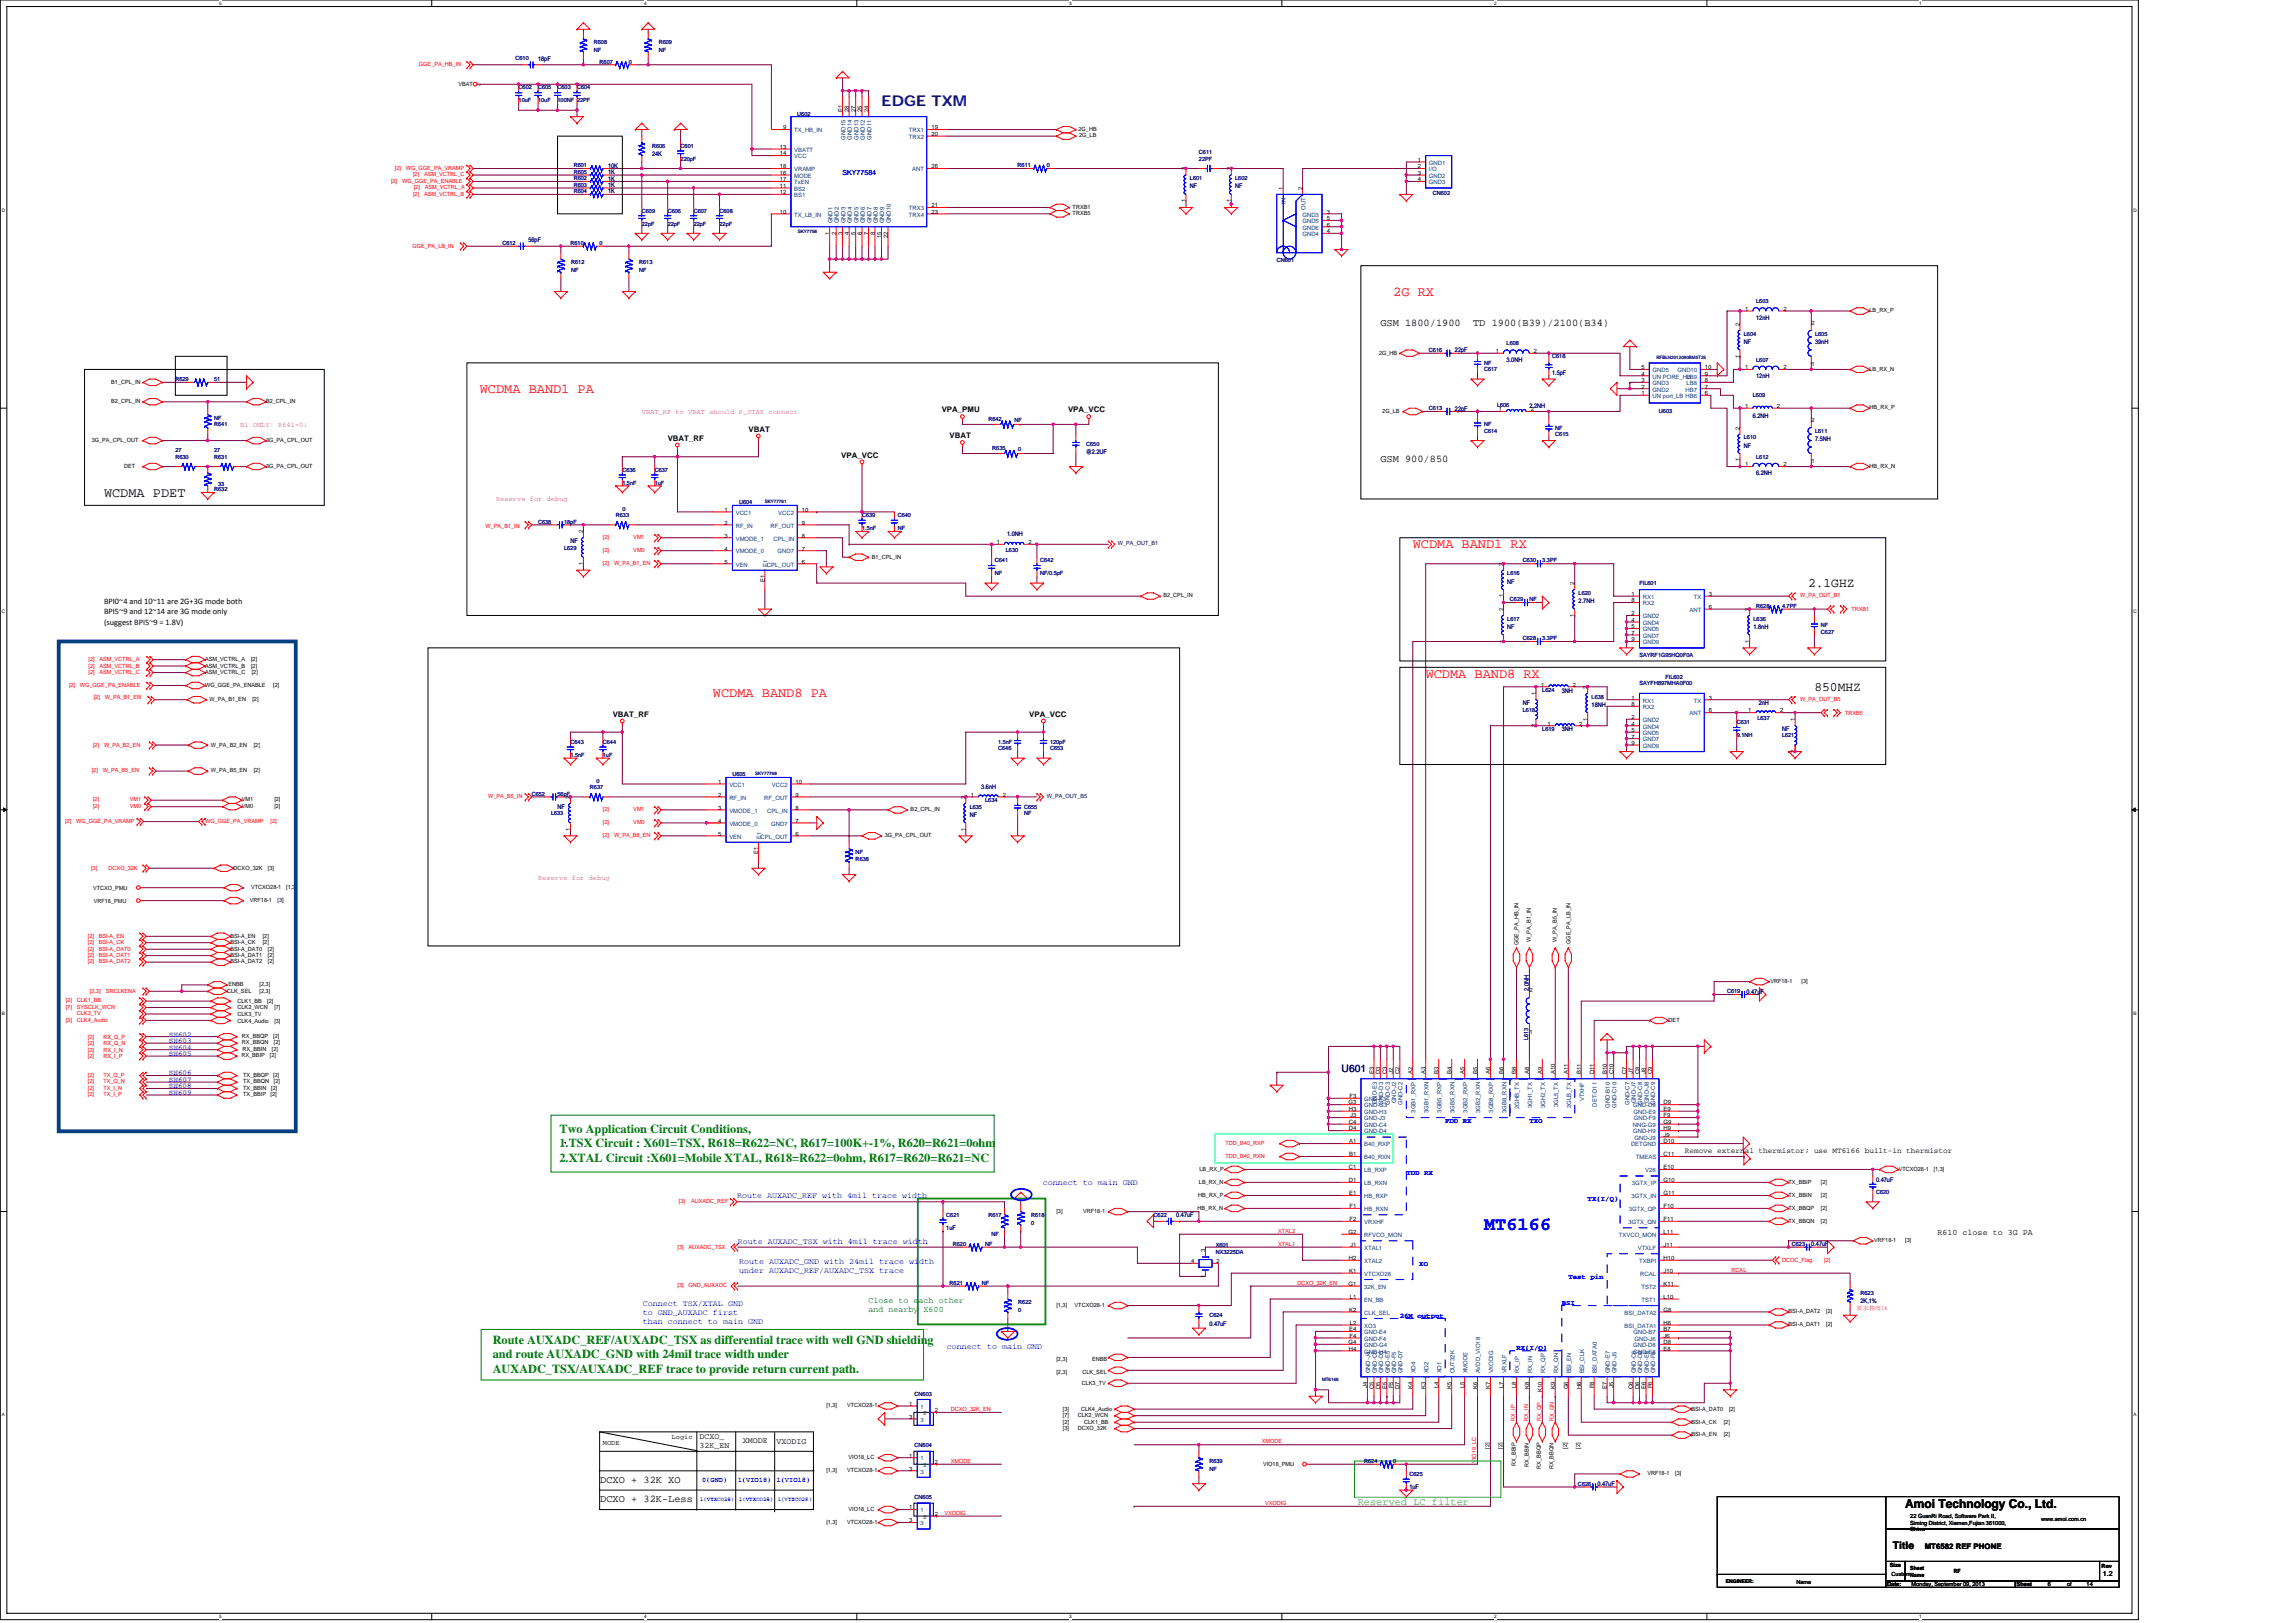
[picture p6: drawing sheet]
<svg xmlns="http://www.w3.org/2000/svg" width="297mm" height="210mm" viewBox="0 0 297 210" stroke-linecap="round" stroke-linejoin="round" font-family="sans-serif">
<defs><g id="words">
<text font-size="2.4" fill="#00f" x="192" y="159.2">MT6166</text>
<text font-size="1.9" fill="#0000a0" x="114" y="13.7">EDGE TXM</text>
<g font-size="1.8" fill="#f00">
<text x="180.3" y="38.3">2G RX</text>
<text x="62.1" y="50.8">WCDMA BAND1 PA</text>
<text x="182.8" y="71">WCDMA BAND1 RX</text>
<text x="184.4" y="87.7">WCDMA BAND8 RX</text>
<text x="92.2" y="90.2">WCDMA BAND8 PA</text>
</g>
<text font-size="1.8" x="13.5" y="64.2">WCDMA PDET</text>
<g font-size="1.7">
<text x="233.9" y="75.9">2.1GHZ</text>
<text x="234.7" y="89.3">850MHZ</text>
</g>
<g font-size="1.6" fill="#008000">
<text x="72.4" y="146.6">Two Application Circuit Conditions,</text>
<text x="72.4" y="148.4">1.TSX Circuit : X601=TSX, R618=R622=NC, R617=100K+-1%, R620=R621=0ohm</text>
<text x="72.4" y="150.3">2.XTAL Circuit :X601=Mobile XTAL, R618=R622=0ohm, R617=R620=R621=NC</text>
<text x="63.8" y="173.9">Route AUXADC_REF/AUXADC_TSX as differential trace with well GND shielding</text>
<text x="63.8" y="175.7">and route AUXADC_GND with 24mil trace width under</text>
<text x="63.8" y="177.6">AUXADC_TSX/AUXADC_REF trace to provide return current path.</text>
</g>
<text font-size="1.6" x="246.5" y="195.1">Amoi Technology Co., Ltd.</text>
<g font-size="1.3">
<text x="178.6" y="42.2">GSM 1800/1900</text>
<text x="190.6" y="42.2">TD 1900(B39)/2100(B34)</text>
<text x="178.6" y="59.8">GSM 900/850</text>
<text x="77.7" y="191.9">DCXO + 32K XO</text>
<text x="77.7" y="194.3">DCXO + 32K-Less</text>
<text x="244.9" y="200.4">Title</text>
</g>
<text font-size="1.3" fill="#000080" x="173.6" y="138.7">U601</text>
<text font-size="1.3" fill="#80ff00" x="175.7" y="194.7">Reserved LC filter</text>
<g font-size="1.1">
<text x="13.5" y="78.2">BPI0~4 and 10~11 are 2G+3G mode both</text>
<text x="13.5" y="79.5">BPI5~9 and 12~14 are 3G mode only</text>
<text x="13.5" y="80.8">(suggest BPI5~9 = 1.8V)</text>
<text x="250.7" y="159.7">R610 close to 3G PA</text>
<text x="90.5" y="186.1">DCXO_</text>
<text x="90.5" y="187.3">32K_EN</text>
<text x="96.1" y="186.7">XMODE</text>
<text x="100.5" y="186.8">VXODIG</text>
</g>
<g font-size="1.1" fill="#00f">
<text x="95.4" y="155">Route AUXADC_REF with 4mil trace width</text>
<text x="134.9" y="153.4">connect to main GND</text>
<text x="95.4" y="160.9">Route AUXADC_TSX with 4mil trace width</text>
<text x="95.6" y="163.5">Route AUXADC_GND with 24mil trace width</text>
<text x="95.6" y="164.7">under AUXADC_REF/AUXADC_TSX trace</text>
<text x="83.2" y="169">Connect TSX/XTAL GND</text>
<text x="83.2" y="170.1">to GND_AUXADC first</text>
<text x="83.2" y="171.3">than connect to main GND</text>
<text x="122.5" y="174.5">connect to main GND</text>
</g>
<g font-size="1.1" fill="#008040">
<text x="112.4" y="168.5">Close to each other</text>
<text x="112.4" y="169.7">and nearby X600</text>
</g>
<g font-size="1">
<text x="121.8" y="53.3">VPA_PMU</text>
<text x="138.2" y="53.3">VPA_VCC</text>
<text x="86.4" y="57">VBAT_RF</text>
<text x="96.9" y="55.8">VBAT</text>
<text x="108.8" y="59.2">VPA_VCC</text>
<text x="122.8" y="56.7">VBAT</text>
<text x="79.3" y="92.7">VBAT_RF</text>
<text x="133.2" y="92.7">VPA_VCC</text>
<text x="218" y="149.2">Remove external thermistor; use MT6166 built-in thermistor</text>
<text x="249" y="200.4">MT6582 REF PHONE</text>
</g>
<g font-size="1" fill="#8000ff">
<text x="21.8" y="134.1">SH602</text>
<text x="21.8" y="134.9">SH603</text>
<text x="21.8" y="135.8">SH604</text>
<text x="21.8" y="136.6">SH605</text>
<text x="21.8" y="139.1">SH606</text>
<text x="21.8" y="140">SH607</text>
<text x="21.8" y="140.8">SH608</text>
<text x="21.8" y="141.6">SH609</text>
</g>
<g font-size=".9" fill="#00f">
<text x="109" y="22.6">SKY77584</text>
<text x="187" y="145.4">FDD RX</text>
<text x="197.9" y="145.4">TXO</text>
<text x="181.9" y="152.1">TDD RX</text>
<text x="205.4" y="155.4">TX(I/Q)</text>
<text x="183.6" y="163.8">XO</text>
<text x="202.9" y="165.5">Test pin</text>
<text x="181.1" y="170.5">26M output</text>
<text x="202.1" y="168.8">BSI</text>
<text x="196.2" y="174.7">RX(I/Q)</text>
<text x="90.8" y="191.7">0(GND)</text>
<text x="95.4" y="191.8">1(VIO18)</text>
<text x="100.5" y="191.8">1(VIO18)</text>
</g>
<g font-size=".9" fill="#f0f">
<text x="83" y="53.5">VBAT_RF to VBAT should P_STAR connect</text>
<text x="31.1" y="55.2">B1 ONLY: R641=0;</text>
<text x="64.2" y="64.9">Reserve for debug</text>
<text x="69.6" y="113.9">Reserve for debug</text>
</g>
<g font-size=".9">
<text x="78" y="187">MODE</text>
<text x="86.9" y="186.2">Logic</text>
<text x="272.1" y="203.9">1.2</text>
</g>
<g font-size=".8" fill="#000080">
<text x="69.6" y="7.9">18pF</text>
<text x="78.7" y="21.7">10K</text>
<text x="78.7" y="23.4">1K</text>
<text x="78.7" y="22.5">1K</text>
<text x="84.4" y="20.2">24K</text>
<text x="78.7" y="24.1">1K</text>
<text x="78.7" y="25">1K</text>
<text x="153.9" y="24.4">NF</text>
<text x="159.8" y="24.4">NF</text>
<text x="68.4" y="31.3">56pF</text>
<text x="227.2" y="41.4">12nH</text>
<text x="188.2" y="45.6">22pF</text>
<text x="194.9" y="46.8">3.0NH</text>
<text x="225.6" y="44.5">NF</text>
<text x="234.8" y="44.5">39nH</text>
<text x="188.2" y="53.1">22pF</text>
<text x="197.9" y="52.7">2.2NH</text>
<text x="200.8" y="48.5">1.5pF</text>
<text x="227.2" y="48.9">12nH</text>
<text x="140.5" y="58.8">@2.2UF</text>
<text x="225.6" y="57.9">NF</text>
<text x="226.8" y="54.1">6.2NH</text>
<text x="234.8" y="57.1">7.5NH</text>
<text x="227.2" y="61.5">6.2NH</text>
<text x="73.8" y="70.3">NF</text>
<text x="130.3" y="69.4">1.0NH</text>
<text x="195" y="75.5">NF</text>
<text x="195" y="81.4">NF</text>
<text x="204.2" y="78">2.7NH</text>
<text x="226.9" y="81.4">1.8nH</text>
<text x="202.1" y="89.6">3NH</text>
<text x="197" y="91.3">NF</text>
<text x="202.1" y="94.6">3NH</text>
<text x="205.9" y="91.4">18NH</text>
<text x="227.5" y="91.2">2nH</text>
<text x="230.5" y="94.6">NF</text>
<text x="72.1" y="104.7">NF</text>
<text x="125.5" y="105.7">NF</text>
<text x="127" y="102.1">3.6nH</text>
<text x="197.8" y="128.2" transform="rotate(-90 197.8 128.2)">2.0NH</text>
<text x="226" y="128.6">0.47uF</text>
<text x="242.7" y="152.9">0.47uF</text>
<text x="122.4" y="159.2">1uF</text>
<text x="152.2" y="157.5">0.47uF</text>
<text x="234.3" y="161.3">0.47uF</text>
<text x="156.5" y="171.5">0.47uF</text>
<text x="240.7" y="168.6">2K,1%</text>
<text x="182.3" y="192.7">1uF</text>
<text x="206.7" y="192.3">0.47uF</text>
</g>
<g font-size=".8">
<text x="101.3" y="16.7">9</text>
<text x="109" y="14.5" transform="rotate(-90 109 14.5)">E1</text>
<text x="109.8" y="14.5" transform="rotate(-90 109.8 14.5)">28</text>
<text x="110.7" y="14.5" transform="rotate(-90 110.7 14.5)">27</text>
<text x="111.5" y="14.5" transform="rotate(-90 111.5 14.5)">25</text>
<text x="112.3" y="14.5" transform="rotate(-90 112.3 14.5)">24</text>
<text x="120.5" y="16.7">19</text>
<text x="120.5" y="17.6">20</text>
<text x="100.9" y="19.3">13</text>
<text x="100.9" y="20.1">14</text>
<text x="100.9" y="22.6">16</text>
<text x="100.9" y="23.5">17</text>
<text x="100.9" y="21.8">18</text>
<text x="120.5" y="21.8">26</text>
<text x="153.4" y="22.1" transform="rotate(-90 153.4 22.1)">2</text>
<text x="159.3" y="22.1" transform="rotate(-90 159.3 22.1)">2</text>
<text x="183.4" y="20.9">1</text>
<text x="183.4" y="21.8">2</text>
<text x="183.4" y="22.6">3</text>
<text x="183.4" y="23.5">4</text>
<text x="100.9" y="27.6">10</text>
<text x="100.9" y="24.3">11</text>
<text x="100.9" y="25.1">12</text>
<text x="120.5" y="26.8">21</text>
<text x="120.5" y="27.6">23</text>
<text x="153.4" y="26.2" transform="rotate(-90 153.4 26.2)">1</text>
<text x="159.3" y="26.2" transform="rotate(-90 159.3 26.2)">1</text>
<text x="166" y="24.6" transform="rotate(-90 166 24.6)">1</text>
<text x="168.5" y="24.6" transform="rotate(-90 168.5 24.6)">2</text>
<text x="171.6" y="27.6">3</text>
<text x="171.6" y="28.5">5</text>
<text x="171.6" y="29.3">6</text>
<text x="107.3" y="30.4" transform="rotate(-90 107.3 30.4)">1</text>
<text x="108.2" y="30.4" transform="rotate(-90 108.2 30.4)">2</text>
<text x="109" y="30.4" transform="rotate(-90 109 30.4)">3</text>
<text x="109.8" y="30.4" transform="rotate(-90 109.8 30.4)">4</text>
<text x="110.7" y="30.4" transform="rotate(-90 110.7 30.4)">5</text>
<text x="111.5" y="30.4" transform="rotate(-90 111.5 30.4)">6</text>
<text x="112.3" y="30.4" transform="rotate(-90 112.3 30.4)">7</text>
<text x="113.2" y="30.4" transform="rotate(-90 113.2 30.4)">8</text>
<text x="114" y="30.8" transform="rotate(-90 114 30.8)">15</text>
<text x="114.9" y="30.8" transform="rotate(-90 114.9 30.8)">22</text>
<text x="171.6" y="30.2">4</text>
<text x="225.8" y="40.2">1</text>
<text x="230.7" y="40.2">2</text>
<text x="234.4" y="42">2</text>
<text x="193.5" y="45.7">1</text>
<text x="198.5" y="45.7">2</text>
<text x="212.4" y="47.8">5</text>
<text x="220.6" y="47.8">10</text>
<text x="225.1" y="46.3" transform="rotate(-90 225.1 46.3)">1</text>
<text x="225.1" y="42.2" transform="rotate(-90 225.1 42.2)">2</text>
<text x="225.8" y="47.8">1</text>
<text x="230.7" y="47.8">2</text>
<text x="234.4" y="47.4">1</text>
<text x="193.9" y="53.2">1</text>
<text x="198" y="53.2">2</text>
<text x="212.4" y="51.1">1</text>
<text x="212.4" y="50.3">2</text>
<text x="212.4" y="49.4">3</text>
<text x="212.4" y="48.6">4</text>
<text x="220.6" y="50.3">7</text>
<text x="220.6" y="51.1">6</text>
<text x="220.6" y="48.6">9</text>
<text x="220.6" y="49.4">8</text>
<text x="225.8" y="52.8">1</text>
<text x="229.9" y="52.8">2</text>
<text x="225.1" y="59.7" transform="rotate(-90 225.1 59.7)">1</text>
<text x="225.1" y="55.6" transform="rotate(-90 225.1 55.6)">2</text>
<text x="234.4" y="60">1</text>
<text x="234.4" y="54.6">2</text>
<text x="225.8" y="60.3">1</text>
<text x="230.7" y="60.3">2</text>
<text x="75.5" y="69" transform="rotate(-90 75.5 69)">2</text>
<text x="93.7" y="66.2">1</text>
<text x="93.7" y="67.9">2</text>
<text x="93.7" y="69.6">3</text>
<text x="93.7" y="71.2">4</text>
<text x="103.7" y="69.6">8</text>
<text x="103.7" y="71.2">7</text>
<text x="103.7" y="66.2">10</text>
<text x="103.7" y="67.9">9</text>
<text x="128.9" y="70.4">1</text>
<text x="133.1" y="70.4">2</text>
<text x="75.5" y="73.1" transform="rotate(-90 75.5 73.1)">1</text>
<text x="93.7" y="72.9">5</text>
<text x="98.9" y="75.3" transform="rotate(-90 98.9 75.3)">E1</text>
<text x="103.7" y="72.9">6</text>
<text x="194.5" y="77.3" transform="rotate(-90 194.5 77.3)">1</text>
<text x="194.5" y="73.2" transform="rotate(-90 194.5 73.2)">2</text>
<text x="203.7" y="75.7" transform="rotate(-90 203.7 75.7)">2</text>
<text x="211.1" y="77.1">1</text>
<text x="211.1" y="77.9">8</text>
<text x="221.1" y="77.1">3</text>
<text x="194.5" y="83.2" transform="rotate(-90 194.5 83.2)">1</text>
<text x="194.5" y="79" transform="rotate(-90 194.5 79)">2</text>
<text x="203.7" y="79.8" transform="rotate(-90 203.7 79.8)">1</text>
<text x="211.1" y="80.5">4</text>
<text x="211.1" y="79.6">2</text>
<text x="211.1" y="82.1">7</text>
<text x="211.1" y="83">9</text>
<text x="211.1" y="81.3">5</text>
<text x="221.1" y="78.8">6</text>
<text x="226.3" y="83.2" transform="rotate(-90 226.3 83.2)">1</text>
<text x="226.3" y="79" transform="rotate(-90 226.3 79)">2</text>
<text x="198.7" y="89.9" transform="rotate(-90 198.7 89.9)">1</text>
<text x="199.4" y="88.8">1</text>
<text x="203.5" y="88.8">2</text>
<text x="205.4" y="89.1" transform="rotate(-90 205.4 89.1)">2</text>
<text x="198.7" y="94.1" transform="rotate(-90 198.7 94.1)">2</text>
<text x="200.2" y="93.9">1</text>
<text x="204.3" y="93.9">2</text>
<text x="205.4" y="93.2" transform="rotate(-90 205.4 93.2)">1</text>
<text x="211.1" y="93.9">4</text>
<text x="211.1" y="93">2</text>
<text x="211.1" y="90.5">1</text>
<text x="211.1" y="95.5">7</text>
<text x="211.1" y="91.4">8</text>
<text x="211.1" y="94.7">5</text>
<text x="221.1" y="90.5">3</text>
<text x="221.1" y="92.2">6</text>
<text x="226.2" y="92.2">1</text>
<text x="230.3" y="92.2">2</text>
<text x="232.2" y="93.3" transform="rotate(-90 232.2 93.3)">1</text>
<text x="92.9" y="101.4">1</text>
<text x="102.9" y="101.4">10</text>
<text x="211.1" y="96.4">9</text>
<text x="232.2" y="97.4" transform="rotate(-90 232.2 97.4)">2</text>
<text x="73.8" y="107.5" transform="rotate(-90 73.8 107.5)">1</text>
<text x="73.8" y="103.4" transform="rotate(-90 73.8 103.4)">2</text>
<text x="92.9" y="103.1">2</text>
<text x="92.9" y="104.8">3</text>
<text x="92.9" y="106.4">4</text>
<text x="102.9" y="104.8">8</text>
<text x="102.9" y="103.1">9</text>
<text x="102.9" y="106.4">7</text>
<text x="124.9" y="107.5" transform="rotate(-90 124.9 107.5)">1</text>
<text x="124.9" y="103.4" transform="rotate(-90 124.9 103.4)">2</text>
<text x="125.6" y="103.1">1</text>
<text x="129.7" y="103.1">2</text>
<text x="92.9" y="108.1">5</text>
<text x="98.1" y="110.5" transform="rotate(-90 98.1 110.5)">E1</text>
<text x="102.9" y="108.1">6</text>
<text x="197.9" y="128.3">2</text>
<text x="197.9" y="133.7">1</text>
<text x="174.5" y="142.9">G3</text>
<text x="174.5" y="143.7">H3</text>
<text x="174.6" y="142.1">F3</text>
<text x="177.7" y="139" transform="rotate(-90 177.7 139)">E3</text>
<text x="178.6" y="139" transform="rotate(-90 178.6 139)">D3</text>
<text x="179.4" y="139" transform="rotate(-90 179.4 139)">C3</text>
<text x="180.2" y="139" transform="rotate(-90 180.2 139)">J2</text>
<text x="181.1" y="139" transform="rotate(-90 181.1 139)">C2</text>
<text x="182.7" y="139" transform="rotate(-90 182.7 139)">A2</text>
<text x="184.4" y="139" transform="rotate(-90 184.4 139)">A3</text>
<text x="186.1" y="139" transform="rotate(-90 186.1 139)">B3</text>
<text x="187.8" y="139" transform="rotate(-90 187.8 139)">B4</text>
<text x="189.5" y="139" transform="rotate(-90 189.5 139)">A5</text>
<text x="191.1" y="139" transform="rotate(-90 191.1 139)">B5</text>
<text x="192.8" y="139" transform="rotate(-90 192.8 139)">A6</text>
<text x="194.5" y="139" transform="rotate(-90 194.5 139)">B6</text>
<text x="196.2" y="139" transform="rotate(-90 196.2 139)">B8</text>
<text x="197.8" y="139" transform="rotate(-90 197.8 139)">A8</text>
<text x="199.5" y="139" transform="rotate(-90 199.5 139)">A9</text>
<text x="201.2" y="139" transform="rotate(-90 201.2 139)">A10</text>
<text x="202.9" y="139" transform="rotate(-90 202.9 139)">A11</text>
<text x="204.6" y="139" transform="rotate(-90 204.6 139)">B11</text>
<text x="206.2" y="139" transform="rotate(-90 206.2 139)">D11</text>
<text x="207.9" y="139" transform="rotate(-90 207.9 139)">B10</text>
<text x="208.7" y="139" transform="rotate(-90 208.7 139)">C10</text>
<text x="210.4" y="139" transform="rotate(-90 210.4 139)">C7</text>
<text x="211.3" y="139" transform="rotate(-90 211.3 139)">J7</text>
<text x="212.1" y="139" transform="rotate(-90 212.1 139)">C8</text>
<text x="212.9" y="139" transform="rotate(-90 212.9 139)">J8</text>
<text x="213.8" y="139" transform="rotate(-90 213.8 139)">C9</text>
<text x="215.2" y="143.7">E9</text>
<text x="215.2" y="142.9">D9</text>
<text x="174.5" y="146.3">D4</text>
<text x="174.5" y="145.4">C4</text>
<text x="174.5" y="149.6">B1</text>
<text x="174.6" y="147.9">A1</text>
<text x="174.7" y="144.6">J3</text>
<text x="215.2" y="149.6">C11</text>
<text x="215.2" y="144.6">F9</text>
<text x="215.2" y="147.1">J9</text>
<text x="215.2" y="146.3">H9</text>
<text x="215.2" y="147.9">D10</text>
<text x="215.2" y="145.4">G9</text>
<text x="174.5" y="151.3">C1</text>
<text x="174.5" y="153">D1</text>
<text x="174.5" y="154.6">E1</text>
<text x="215.2" y="153">G10</text>
<text x="215.2" y="151.3">E10</text>
<text x="215.2" y="154.6">G11</text>
<text x="174.5" y="159.7">G2</text>
<text x="174.6" y="158">F2</text>
<text x="174.6" y="156.3">F1</text>
<text x="174.7" y="161.3">J1</text>
<text x="215.2" y="161.3">J11</text>
<text x="215.2" y="156.3">F10</text>
<text x="215.2" y="158">F11</text>
<text x="215.2" y="159.7">L11</text>
<text x="154.1" y="163.4">4</text>
<text x="155.9" y="165.3" transform="rotate(-90 155.9 165.3)">1</text>
<text x="155.9" y="162" transform="rotate(-90 155.9 162)">3</text>
<text x="157.4" y="163.4">2</text>
<text x="174.5" y="166.4">G1</text>
<text x="174.5" y="163">H2</text>
<text x="174.5" y="164.7">K1</text>
<text x="215.2" y="166.4">K11</text>
<text x="215.2" y="163">H10</text>
<text x="215.2" y="164.7">J10</text>
<text x="174.5" y="173.9">G4</text>
<text x="174.5" y="169.7">K2</text>
<text x="174.5" y="172.2">E4</text>
<text x="174.6" y="173.1">F4</text>
<text x="174.6" y="171.4">L2</text>
<text x="174.6" y="168">L1</text>
<text x="215.2" y="168">L10</text>
<text x="215.2" y="169.7">G8</text>
<text x="215.2" y="171.4">H8</text>
<text x="215.2" y="172.2">B7</text>
<text x="215.2" y="173.9">D8</text>
<text x="215.2" y="173.1">J6</text>
<text x="174.5" y="174.8">H4</text>
<text x="176.9" y="179.5" transform="rotate(-90 176.9 179.5)">J4</text>
<text x="177.7" y="179.7" transform="rotate(-90 177.7 179.7)">C5</text>
<text x="178.6" y="179.7" transform="rotate(-90 178.6 179.7)">D5</text>
<text x="179.4" y="179.6" transform="rotate(-90 179.4 179.6)">E5</text>
<text x="180.2" y="179.6" transform="rotate(-90 180.2 179.6)">F5</text>
<text x="181.1" y="179.7" transform="rotate(-90 181.1 179.7)">D7</text>
<text x="182.7" y="179.6" transform="rotate(-90 182.7 179.6)">K4</text>
<text x="184.4" y="179.6" transform="rotate(-90 184.4 179.6)">K3</text>
<text x="186.1" y="179.6" transform="rotate(-90 186.1 179.6)">L4</text>
<text x="187.8" y="179.6" transform="rotate(-90 187.8 179.6)">K5</text>
<text x="189.5" y="179.6" transform="rotate(-90 189.5 179.6)">L5</text>
<text x="191.1" y="179.6" transform="rotate(-90 191.1 179.6)">K6</text>
<text x="192.8" y="179.6" transform="rotate(-90 192.8 179.6)">K7</text>
<text x="194.5" y="179.6" transform="rotate(-90 194.5 179.6)">L7</text>
<text x="196.2" y="179.6" transform="rotate(-90 196.2 179.6)">L8</text>
<text x="197.8" y="179.6" transform="rotate(-90 197.8 179.6)">K8</text>
<text x="201.2" y="179.6" transform="rotate(-90 201.2 179.6)">K9</text>
<text x="202.9" y="179.7" transform="rotate(-90 202.9 179.7)">G6</text>
<text x="204.6" y="179.7" transform="rotate(-90 204.6 179.7)">H6</text>
<text x="206.2" y="179.6" transform="rotate(-90 206.2 179.6)">F8</text>
<text x="207.9" y="179.6" transform="rotate(-90 207.9 179.6)">E7</text>
<text x="208.7" y="179.5" transform="rotate(-90 208.7 179.5)">J5</text>
<text x="211.3" y="179.7" transform="rotate(-90 211.3 179.7)">C6</text>
<text x="212.1" y="179.7" transform="rotate(-90 212.1 179.7)">D6</text>
<text x="212.9" y="179.6" transform="rotate(-90 212.9 179.6)">E6</text>
<text x="213.8" y="179.6" transform="rotate(-90 213.8 179.6)">F6</text>
<text x="215.2" y="174.8">E8</text>
<text x="117.6" y="181.9">1</text>
<text x="117.6" y="183.6">3</text>
<text x="120.9" y="182.7">2</text>
<text x="199.5" y="180.1" transform="rotate(-90 199.5 180.1)">K10</text>
<text x="117.6" y="188.6">1</text>
<text x="117.6" y="190.3">3</text>
<text x="120.9" y="189.4">2</text>
<text x="117.6" y="195.3">1</text>
<text x="117.6" y="197">3</text>
<text x="120.9" y="196.1">2</text>
</g>
<g font-size=".8" fill="#004080">
<text x="102.7" y="17.1">TX_HB_IN</text>
<text x="117.6" y="17.1">TRX1</text>
<text x="117.6" y="18">TRX2</text>
<text x="102.7" y="19.6">VBATT</text>
<text x="102.7" y="20.5">VCC</text>
<text x="102.7" y="23">MODE</text>
<text x="102.7" y="23.8">TxEN</text>
<text x="102.7" y="22.2">VRAMP</text>
<text x="109.4" y="18.1" transform="rotate(-90 109.4 18.1)">GND15</text>
<text x="110.2" y="18.1" transform="rotate(-90 110.2 18.1)">GND14</text>
<text x="111.1" y="18.1" transform="rotate(-90 111.1 18.1)">GND13</text>
<text x="111.9" y="18.1" transform="rotate(-90 111.9 18.1)">GND12</text>
<text x="112.7" y="18.1" transform="rotate(-90 112.7 18.1)">GND11</text>
<text x="118" y="22.2">ANT</text>
<text x="184.9" y="21.3">GND1</text>
<text x="184.9" y="22.2">I/O</text>
<text x="184.9" y="23">GND2</text>
<text x="184.9" y="23.8">GND3</text>
<text x="102.7" y="28">TX_LB_IN</text>
<text x="102.7" y="24.7">BS2</text>
<text x="102.7" y="25.5">BS1</text>
<text x="107.7" y="28.9" transform="rotate(-90 107.7 28.9)">GND1</text>
<text x="108.5" y="28.9" transform="rotate(-90 108.5 28.9)">GND2</text>
<text x="109.4" y="28.9" transform="rotate(-90 109.4 28.9)">GND3</text>
<text x="110.2" y="28.9" transform="rotate(-90 110.2 28.9)">GND4</text>
<text x="111.1" y="28.9" transform="rotate(-90 111.1 28.9)">GND5</text>
<text x="111.9" y="28.9" transform="rotate(-90 111.9 28.9)">GND6</text>
<text x="112.7" y="28.9" transform="rotate(-90 112.7 28.9)">GND7</text>
<text x="113.6" y="28.9" transform="rotate(-90 113.6 28.9)">GND8</text>
<text x="114.4" y="28.9" transform="rotate(-90 114.4 28.9)">GND9</text>
<text x="115.2" y="28.9" transform="rotate(-90 115.2 28.9)">GND10</text>
<text x="117.6" y="27.2">TRX3</text>
<text x="117.6" y="28">TRX4</text>
<text x="166.4" y="26.3" transform="rotate(-90 166.4 26.3)">IN</text>
<text x="168.5" y="28">GND3</text>
<text x="168.5" y="28.9">GND5</text>
<text x="168.5" y="29.7">GND6</text>
<text x="168.9" y="27.2" transform="rotate(-90 168.9 27.2)">OUT</text>
<text x="168.5" y="30.5">GND4</text>
<text x="213.8" y="51.5">UN port_LB HB6</text>
<text x="213.8" y="50.7">GND2</text>
<text x="213.8" y="49.8">GND3</text>
<text x="213.8" y="49">UN PORE_HB</text>
<text x="213.8" y="48.2">GND5</text>
<text x="217" y="48.2">GND10</text>
<text x="218.1" y="50.7">HB7</text>
<text x="218.2" y="49">LB9</text>
<text x="218.2" y="49.8">LB8</text>
<text x="95.2" y="66.6">VCC1</text>
<text x="95.2" y="68.3">RF_IN</text>
<text x="95.2" y="69.9">VMODE_1</text>
<text x="95.2" y="71.6">VMODE_0</text>
<text x="99.7" y="68.3">RF_OUT</text>
<text x="100.1" y="69.9">CPL_IN</text>
<text x="100.6" y="71.6">GND7</text>
<text x="100.7" y="66.6">VCC2</text>
<text x="95.2" y="73.3">VEN</text>
<text x="99.2" y="73.3">CPL_OUT</text>
<text x="99.3" y="73.3" transform="rotate(-90 99.3 73.3)">E1</text>
<text x="212.5" y="77.5">RX1</text>
<text x="219.1" y="77.5">TX</text>
<text x="212.5" y="80.8">GND4</text>
<text x="212.5" y="80">GND2</text>
<text x="212.5" y="82.5">GND7</text>
<text x="212.5" y="83.4">GND9</text>
<text x="212.5" y="78.3">RX2</text>
<text x="212.5" y="81.7">GND5</text>
<text x="218.6" y="79.2">ANT</text>
<text x="212.5" y="94.3">GND4</text>
<text x="212.5" y="93.4">GND2</text>
<text x="212.5" y="90.9">RX1</text>
<text x="212.5" y="95.9">GND7</text>
<text x="212.5" y="91.7">RX2</text>
<text x="212.5" y="95.1">GND5</text>
<text x="218.6" y="92.6">ANT</text>
<text x="219.1" y="90.9">TX</text>
<text x="94.4" y="101.8">VCC1</text>
<text x="99.9" y="101.8">VCC2</text>
<text x="212.5" y="96.8">GND9</text>
<text x="94.4" y="103.5">RF_IN</text>
<text x="94.4" y="105.1">VMODE_1</text>
<text x="94.4" y="106.8">VMODE_0</text>
<text x="98.9" y="103.5">RF_OUT</text>
<text x="99.2" y="105.1">CPL_IN</text>
<text x="99.8" y="106.8">GND7</text>
<text x="94.4" y="108.5">VEN</text>
<text x="98.4" y="108.5">CPL_OUT</text>
<text x="98.5" y="108.5" transform="rotate(-90 98.5 108.5)">E1</text>
<text x="176.5" y="142.5">GND-F3</text>
<text x="176.5" y="143.3">GND-G3</text>
<text x="178.1" y="142.9" transform="rotate(-90 178.1 142.9)">GND-E3</text>
<text x="178.9" y="142.9" transform="rotate(-90 178.9 142.9)">GND-D3</text>
<text x="179.8" y="142.9" transform="rotate(-90 179.8 142.9)">GND-C3</text>
<text x="180.6" y="142.7" transform="rotate(-90 180.6 142.7)">GND-J2</text>
<text x="181.5" y="142.9" transform="rotate(-90 181.5 142.9)">GND-C2</text>
<text x="183.1" y="143.9" transform="rotate(-90 183.1 143.9)">3GB1_RXP</text>
<text x="184.8" y="144" transform="rotate(-90 184.8 144)">3GB1_RXN</text>
<text x="186.5" y="143.9" transform="rotate(-90 186.5 143.9)">3GB5_RXP</text>
<text x="188.2" y="144" transform="rotate(-90 188.2 144)">3GB5_RXN</text>
<text x="189.8" y="143.9" transform="rotate(-90 189.8 143.9)">3GB2_RXP</text>
<text x="191.5" y="144" transform="rotate(-90 191.5 144)">3GB2_RXN</text>
<text x="193.2" y="143.9" transform="rotate(-90 193.2 143.9)">3GB8_RXP</text>
<text x="194.9" y="144" transform="rotate(-90 194.9 144)">3GB8_RXN</text>
<text x="196.6" y="143.5" transform="rotate(-90 196.6 143.5)">2GHB_TX</text>
<text x="198.2" y="143.4" transform="rotate(-90 198.2 143.4)">3GH1_TX</text>
<text x="199.9" y="143.4" transform="rotate(-90 199.9 143.4)">3GH2_TX</text>
<text x="201.6" y="143.3" transform="rotate(-90 201.6 143.3)">3GL5_TX</text>
<text x="203.3" y="143.3" transform="rotate(-90 203.3 143.3)">2GLB_TX</text>
<text x="204.9" y="142.5" transform="rotate(-90 204.9 142.5)">VTXHF</text>
<text x="206.6" y="143.2" transform="rotate(-90 206.6 143.2)">DET-D11</text>
<text x="208.3" y="143.3" transform="rotate(-90 208.3 143.3)">GND-B10</text>
<text x="209.1" y="143.3" transform="rotate(-90 209.1 143.3)">GND-C10</text>
<text x="210.8" y="142.9" transform="rotate(-90 210.8 142.9)">GND-C7</text>
<text x="211.3" y="143.3">GND-D9</text>
<text x="211.6" y="142.7" transform="rotate(-90 211.6 142.7)">GND-J7</text>
<text x="212.5" y="142.9" transform="rotate(-90 212.5 142.9)">GND-C8</text>
<text x="213.3" y="142.7" transform="rotate(-90 213.3 142.7)">GND-J8</text>
<text x="214.1" y="142.9" transform="rotate(-90 214.1 142.9)">GND-C9</text>
<text x="176.5" y="148.3">B40_RXP</text>
<text x="176.5" y="150">B40_RXN</text>
<text x="176.5" y="144.1">GND-H3</text>
<text x="176.5" y="144.9">GND-J3</text>
<text x="176.5" y="146.6">GND-D4</text>
<text x="176.5" y="145.8">GND-C4</text>
<text x="211" y="148.3">DETGND</text>
<text x="211.2" y="145.8">NNG-G9</text>
<text x="211.3" y="146.6">GND-H9</text>
<text x="211.3" y="144.1">GND-E9</text>
<text x="211.4" y="144.9">GND-F9</text>
<text x="211.5" y="147.5">GND-J9</text>
<text x="211.6" y="150">TMEAS</text>
<text x="176.5" y="155">HB_RXP</text>
<text x="176.5" y="151.7">LB_RXP</text>
<text x="176.5" y="153.3">LB_RXN</text>
<text x="211.1" y="155">3GTX_IN</text>
<text x="211.1" y="153.3">3GTX_IP</text>
<text x="212.8" y="151.7">V28</text>
<text x="176.5" y="158.4">VRXHF</text>
<text x="176.5" y="161.7">XTAL1</text>
<text x="176.5" y="156.7">HB_RXN</text>
<text x="176.5" y="160">RFVCO_MON</text>
<text x="209.4" y="160">TXVCO_MON</text>
<text x="210.7" y="158.4">3GTX_QN</text>
<text x="210.7" y="156.7">3GTX_QP</text>
<text x="211.9" y="161.7">VTXLF</text>
<text x="176.5" y="165.1">VTCXO28</text>
<text x="176.5" y="163.4">XTAL2</text>
<text x="176.5" y="166.8">32K_EN</text>
<text x="212.1" y="163.4">TXBPI</text>
<text x="212.2" y="165.1">RCAL</text>
<text x="212.4" y="166.8">TST2</text>
<text x="176.5" y="170.1">CLK_SEL</text>
<text x="176.5" y="171.8">XO3</text>
<text x="176.5" y="168.4">EN_BB</text>
<text x="176.5" y="172.6">GND-E4</text>
<text x="176.5" y="173.5">GND-F4</text>
<text x="210.2" y="170.1">BSI_DATA2</text>
<text x="210.2" y="171.8">BSI_DATA1</text>
<text x="211.3" y="172.6">GND-B7</text>
<text x="211.5" y="173.5">GND-J6</text>
<text x="212.4" y="168.4">TST1</text>
<text x="176.5" y="174.3">GND-G4</text>
<text x="176.5" y="175.1">GND-H4</text>
<text x="177.3" y="177.7" transform="rotate(-90 177.3 177.7)">GND-J4</text>
<text x="178.1" y="177.7" transform="rotate(-90 178.1 177.7)">GND-C5</text>
<text x="178.9" y="177.7" transform="rotate(-90 178.9 177.7)">GND-D5</text>
<text x="179.8" y="177.7" transform="rotate(-90 179.8 177.7)">GND-E5</text>
<text x="180.6" y="177.7" transform="rotate(-90 180.6 177.7)">GND-F5</text>
<text x="181.5" y="177.7" transform="rotate(-90 181.5 177.7)">GND-D7</text>
<text x="183.1" y="177.7" transform="rotate(-90 183.1 177.7)">XO4</text>
<text x="184.8" y="177.7" transform="rotate(-90 184.8 177.7)">XO2</text>
<text x="186.5" y="177.7" transform="rotate(-90 186.5 177.7)">XO1</text>
<text x="188.2" y="177.7" transform="rotate(-90 188.2 177.7)">OUT32K</text>
<text x="189.8" y="177.7" transform="rotate(-90 189.8 177.7)">XMODE</text>
<text x="191.5" y="177.7" transform="rotate(-90 191.5 177.7)">AVDD_VIO18</text>
<text x="193.2" y="177.7" transform="rotate(-90 193.2 177.7)">VXODIG</text>
<text x="194.9" y="177.7" transform="rotate(-90 194.9 177.7)">VRXLF</text>
<text x="196.6" y="177.7" transform="rotate(-90 196.6 177.7)">RX_IP</text>
<text x="198.2" y="177.7" transform="rotate(-90 198.2 177.7)">RX_IN</text>
<text x="199.9" y="177.7" transform="rotate(-90 199.9 177.7)">RX_QP</text>
<text x="201.6" y="177.7" transform="rotate(-90 201.6 177.7)">RX_QN</text>
<text x="203.3" y="177.7" transform="rotate(-90 203.3 177.7)">BSI_EN</text>
<text x="204.9" y="177.7" transform="rotate(-90 204.9 177.7)">BSI_CLK</text>
<text x="206.6" y="177.7" transform="rotate(-90 206.6 177.7)">BSI_DATA0</text>
<text x="208.3" y="177.7" transform="rotate(-90 208.3 177.7)">GND-E7</text>
<text x="209.1" y="177.7" transform="rotate(-90 209.1 177.7)">GND-J5</text>
<text x="211.3" y="174.3">GND-D8</text>
<text x="211.3" y="175.1">GND-E8</text>
<text x="211.6" y="177.7" transform="rotate(-90 211.6 177.7)">GND-C6</text>
<text x="212.5" y="177.7" transform="rotate(-90 212.5 177.7)">GND-D6</text>
<text x="213.3" y="177.7" transform="rotate(-90 213.3 177.7)">GND-E6</text>
<text x="214.1" y="177.7" transform="rotate(-90 214.1 177.7)">GND-F6</text>
<text x="119.1" y="182.3">1</text>
<text x="119.1" y="183.9">3</text>
<text x="119.5" y="183.1">2</text>
<text x="119.1" y="189">1</text>
<text x="119.1" y="190.6">3</text>
<text x="119.5" y="189.8">2</text>
<text x="119.1" y="195.7">1</text>
<text x="119.1" y="197.3">3</text>
<text x="119.5" y="196.5">2</text>
</g>
<g font-size=".7" fill="#000080">
<text x="76.8" y="5.7">R608</text>
<text x="85.2" y="5.7">R609</text>
<text x="66.7" y="7.8">C610</text>
<text x="67.1" y="11.6">C602</text>
<text x="69.6" y="11.6">C605</text>
<text x="72.1" y="11.6">C603</text>
<text x="74.7" y="11.6">C604</text>
<text x="76.8" y="6.7">NF</text>
<text x="77.6" y="8.2">R607</text>
<text x="81.4" y="8.2">0</text>
<text x="85.2" y="6.7">NF</text>
<text x="67.1" y="13.3">10uF</text>
<text x="69.6" y="13.3">10uF</text>
<text x="72.1" y="13.3">100NF 22PF</text>
<text x="103.1" y="14.9">U602</text>
<text x="74.2" y="21.6">R601</text>
<text x="74.2" y="23.3">R602</text>
<text x="74.2" y="22.5">R605</text>
<text x="84.4" y="19.1">R606</text>
<text x="88" y="19.1">C601</text>
<text x="88" y="20.8">220pF</text>
<text x="131.7" y="21.6">R611</text>
<text x="135.4" y="21.6">0</text>
<text x="153.9" y="23.3">L601</text>
<text x="155.1" y="20">C611</text>
<text x="155.1" y="20.8">22PF</text>
<text x="159.8" y="23.3">L602</text>
<text x="74.2" y="24.2">R603</text>
<text x="74.2" y="25">R604</text>
<text x="83" y="27.5">C609</text>
<text x="83" y="29.2">22pF</text>
<text x="86.4" y="27.5">C606</text>
<text x="86.4" y="29.2">22pF</text>
<text x="89.7" y="27.5">C607</text>
<text x="89.7" y="29.2">22pF</text>
<text x="93.1" y="27.5">C608</text>
<text x="93.1" y="29.2">22pF</text>
<text x="185.4" y="25.3">CN602</text>
<text x="65" y="31.7">C612</text>
<text x="73.8" y="31.7">R610</text>
<text x="73.9" y="34.2">R612</text>
<text x="73.9" y="35.2">NF</text>
<text x="77.6" y="31.7">0</text>
<text x="82.7" y="34.2">R613</text>
<text x="82.7" y="35.2">NF</text>
<text x="165.2" y="33.9">CN601</text>
<text x="227.2" y="39.2">L603</text>
<text x="184.9" y="45.5">C616</text>
<text x="192" y="47.2">NF</text>
<text x="194.9" y="44.7">L608</text>
<text x="200.8" y="46.4">C618</text>
<text x="225.6" y="43.4">L604</text>
<text x="227.2" y="46.8">L607</text>
<text x="234.8" y="43.4">L605</text>
<text x="22.7" y="49.3">R629</text>
<text x="27.7" y="49.3">51</text>
<text x="184.9" y="53.1">C613</text>
<text x="192" y="48">C617</text>
<text x="193.7" y="52.7">L606</text>
<text x="214.6" y="53.5">U603</text>
<text x="226.8" y="51.4">L609</text>
<text x="22.7" y="59.4">R630</text>
<text x="22.7" y="58.5">27</text>
<text x="27.7" y="55.2">R641</text>
<text x="27.7" y="54.3">NF</text>
<text x="27.7" y="59.4">R631</text>
<text x="27.7" y="58.5">27</text>
<text x="127.9" y="54.5">R642</text>
<text x="128.4" y="58.3">R635</text>
<text x="131.2" y="54.6">NF</text>
<text x="131.7" y="58.4">0</text>
<text x="140.5" y="57.7">C650</text>
<text x="192" y="56">C614</text>
<text x="192" y="55.2">NF</text>
<text x="201.2" y="56.4">C615</text>
<text x="201.2" y="55.6">NF</text>
<text x="225.6" y="56.9">L610</text>
<text x="227.2" y="59.4">L612</text>
<text x="234.8" y="56">L611</text>
<text x="27.7" y="63.5">R632</text>
<text x="28.2" y="62.9">33</text>
<text x="80.5" y="61">C636</text>
<text x="80.5" y="62.7">1.5nF</text>
<text x="84.7" y="61">C637</text>
<text x="84.7" y="62.7">1uF</text>
<text x="95.6" y="65.2">U604</text>
<text x="69.6" y="67.7">C638</text>
<text x="73" y="67.7">18pF</text>
<text x="73" y="71.1">L629</text>
<text x="79.7" y="66.9">R633</text>
<text x="80.5" y="66.1">0</text>
<text x="111.5" y="66.9">C639</text>
<text x="111.5" y="68.6">1.5nF</text>
<text x="116.1" y="66.9">C640</text>
<text x="116.1" y="68.6">NF</text>
<text x="130.1" y="71.4">L630</text>
<text x="128.7" y="72.8">C641</text>
<text x="128.7" y="74.4">NF</text>
<text x="134.6" y="72.8">C642</text>
<text x="134.6" y="74.4">NF/0.5pF</text>
<text x="195" y="74.4">L616</text>
<text x="195.3" y="77.8">C629</text>
<text x="197" y="72.8">C630</text>
<text x="197.9" y="77.8">NF</text>
<text x="199.5" y="72.8">3.3PF</text>
<text x="204.2" y="77">L620</text>
<text x="212.1" y="75.7">FIL601</text>
<text x="195" y="80.3">L617</text>
<text x="197" y="82.8">C628</text>
<text x="199.5" y="82.8">3.3PF</text>
<text x="226.9" y="80.3">L636</text>
<text x="227.2" y="78.6">R628</text>
<text x="230.5" y="78.6">4.7PF</text>
<text x="235.6" y="82">C627</text>
<text x="235.6" y="81.2">NF</text>
<text x="199.5" y="89.5">L624</text>
<text x="212.1" y="88.7">SAYFH897MHA0F00</text>
<text x="212.1" y="85">SAYRF1G95HQ0F0A</text>
<text x="215.5" y="87.9">FIL602</text>
<text x="197" y="92.1">L618</text>
<text x="199.5" y="94.6">L619</text>
<text x="205.9" y="90.4">L638</text>
<text x="224.7" y="93.7">C631</text>
<text x="224.7" y="95.4">9.1NH</text>
<text x="227.4" y="93.1">L637</text>
<text x="230.5" y="95.4">L621</text>
<text x="73.8" y="96.2">C643</text>
<text x="73.8" y="97.9">1.5nF</text>
<text x="77.2" y="101.3">0</text>
<text x="78" y="96.2">C644</text>
<text x="78" y="97.9">1uF</text>
<text x="94.8" y="100.4">U605</text>
<text x="129.1" y="97.1">C646</text>
<text x="129.1" y="96.2">1.5nF</text>
<text x="135.8" y="97.1">C653</text>
<text x="135.8" y="96.2">120pF</text>
<text x="68.8" y="103">C652</text>
<text x="71.3" y="105.5">L633</text>
<text x="72.1" y="103">56pF</text>
<text x="76.3" y="102.1">R637</text>
<text x="125.5" y="104.6">L635</text>
<text x="127.5" y="103.8">L634</text>
<text x="132.5" y="104.6">C655</text>
<text x="132.5" y="105.5">NF</text>
<text x="110.7" y="111.3">R638</text>
<text x="110.7" y="110.5">NF</text>
<text x="223.4" y="128.5">C619</text>
<text x="197.7" y="134.5" transform="rotate(-90 197.7 134.5)">L613</text>
<text x="242.7" y="154.5">C620</text>
<text x="122.4" y="157.4">C621</text>
<text x="123.3" y="161.2">R620</text>
<text x="127.5" y="161.2">NF</text>
<text x="127.9" y="157.4">R617</text>
<text x="128.3" y="159.9">NF</text>
<text x="133.4" y="157.4">R618</text>
<text x="133.4" y="158.4">0</text>
<text x="149.2" y="157.4">C622</text>
<text x="157.3" y="161.3">X601</text>
<text x="231.8" y="161.2">C623</text>
<text x="122.8" y="166.2">R621</text>
<text x="127" y="166.2">NF</text>
<text x="157.3" y="162.3">NX3225DA</text>
<text x="240.7" y="167.5">R623</text>
<text x="131.7" y="168.7">R622</text>
<text x="131.7" y="169.8">0</text>
<text x="156.5" y="170.4">C624</text>
<text x="118.3" y="180.6">CN603</text>
<text x="118.3" y="187.3">CN604</text>
<text x="156.5" y="189.3">R639</text>
<text x="156.5" y="190.3">NF</text>
<text x="176.5" y="189.3">R624</text>
<text x="180.3" y="189.3">0</text>
<text x="182.3" y="191">C625</text>
<text x="118.3" y="194">CN605</text>
<text x="204.1" y="192.2">C626</text>
</g>
<g font-size=".7" fill="#f00">
<text x="54.2" y="8.6">GGE_PA_HB_IN</text>
<text x="50.6" y="23.6">[2]</text>
<text x="51.1" y="22">[2]</text>
<text x="52" y="23.6">WG_GGE_PA_ENABLE</text>
<text x="52.5" y="22">WG_GGE_PA_VRAMP</text>
<text x="53.4" y="22.8">[2]</text>
<text x="54.9" y="22.8">ASM_VCTRL_C</text>
<text x="53.4" y="25.4">[2]</text>
<text x="53.5" y="24.5">[2]</text>
<text x="54.9" y="25.4">ASM_VCTRL_B</text>
<text x="54.9" y="24.5">ASM_VCTRL_A</text>
<text x="53.4" y="32">GGE_PA_LB_IN</text>
<text x="62.8" y="68.3">W_PA_B1_IN</text>
<text x="78" y="71.4">[2]</text>
<text x="78" y="69.7">[2]</text>
<text x="81.9" y="71.4">VM0</text>
<text x="81.9" y="69.7">VM1</text>
<text x="78" y="73.1">[2]</text>
<text x="79.4" y="73.1">W_PA_B1_EN</text>
<text x="232.9" y="77.3">W_PA_OUT_B1</text>
<text x="239.5" y="79.1">TRXB1</text>
<text x="8.9" y="88.9">[2]</text>
<text x="10.3" y="88.9">WG_GGE_PA_ENABLE</text>
<text x="11.4" y="86.4">[2]</text>
<text x="11.4" y="85.5">[2]</text>
<text x="11.4" y="87.2">[2]</text>
<text x="12.9" y="86.4">ASM_VCTRL_B</text>
<text x="12.9" y="85.5">ASM_VCTRL_A</text>
<text x="12.9" y="87.2">ASM_VCTRL_C</text>
<text x="12.1" y="90.5">[2]</text>
<text x="13.5" y="90.5">W_PA_B1_EN</text>
<text x="232.9" y="90.7">W_PA_OUT_B5</text>
<text x="238.7" y="92.5">TRXB5</text>
<text x="11.9" y="99.9">[2]</text>
<text x="12" y="96.6">[2]</text>
<text x="13.3" y="99.9">W_PA_B5_EN</text>
<text x="13.5" y="96.6">W_PA_B2_EN</text>
<text x="8.4" y="106.5">[2]</text>
<text x="9.9" y="106.5">WG_GGE_PA_VRAMP</text>
<text x="12" y="104.5">[2]</text>
<text x="12" y="103.7">[2]</text>
<text x="16.8" y="104.5">VM0</text>
<text x="16.8" y="103.7">VM1</text>
<text x="26.5" y="106.5">WG_GGE_PA_VRAMP</text>
<text x="35" y="106.5">[2]</text>
<text x="63.2" y="103.3">W_PA_B5_IN</text>
<text x="78" y="106.6">[2]</text>
<text x="78" y="105">[2]</text>
<text x="81.9" y="106.6">VM0</text>
<text x="81.9" y="105">VM1</text>
<text x="11.8" y="112.5">[3]</text>
<text x="14.1" y="112.5">DCXO_32K</text>
<text x="78" y="108.3">[2]</text>
<text x="79.4" y="108.3">W_PA_B8_EN</text>
<text x="11.4" y="121.3">[2]</text>
<text x="11.4" y="122.1">[2]</text>
<text x="11.4" y="123.8">[2]</text>
<text x="11.4" y="123">[2]</text>
<text x="11.4" y="124.7">[2]</text>
<text x="12.8" y="121.3">BSI-A_EN</text>
<text x="12.8" y="122.1">BSI-A_CK</text>
<text x="12.8" y="123.8">BSI-A_DAT1</text>
<text x="12.8" y="123">BSI-A_DAT0</text>
<text x="12.8" y="124.7">BSI-A_DAT2</text>
<text x="8.5" y="129.7">[2]</text>
<text x="8.5" y="130.5">[7]</text>
<text x="9.9" y="129.7">CLK1_BB</text>
<text x="9.9" y="130.5">SYSCLK_WCN</text>
<text x="9.9" y="131.4">CLK3_TV</text>
<text x="11.6" y="128.4">[2,3]</text>
<text x="13.7" y="128.4">SRCLKENA</text>
<text x="8.5" y="132.2">[3]</text>
<text x="9.9" y="132.2">CLK4_Audio</text>
<text x="11.4" y="135.2">[2]</text>
<text x="11.4" y="136.1">[2]</text>
<text x="11.4" y="136.9">[2]</text>
<text x="11.4" y="134.4">[2]</text>
<text x="13.4" y="135.2">RX_Q_N</text>
<text x="13.4" y="136.1">RX_I_N</text>
<text x="13.4" y="136.9">RX_I_P</text>
<text x="13.4" y="134.4">RX_Q_P</text>
<text x="11.4" y="140.2">[2]</text>
<text x="11.4" y="141">[2]</text>
<text x="11.4" y="141.8">[2]</text>
<text x="11.4" y="139.3">[2]</text>
<text x="13.4" y="140.2">TX_Q_N</text>
<text x="13.4" y="141">TX_I_N</text>
<text x="13.4" y="141.8">TX_I_P</text>
<text x="13.4" y="139.3">TX_Q_P</text>
<text x="158.6" y="149.8">TDD_B40_RXN</text>
<text x="158.6" y="148.1">TDD_B40_RXP</text>
<text x="87.8" y="155.7">[3]</text>
<text x="89.4" y="155.7">AUXADC_REF</text>
<text x="87.6" y="161.5">[3]</text>
<text x="89.1" y="161.5">AUXADC_TSX</text>
<text x="165.4" y="161.2">XTAL1</text>
<text x="165.4" y="159.5">XTAL2</text>
<text x="87.6" y="166.6">[3]</text>
<text x="89.1" y="166.6">GND_AUXADC</text>
<text x="167.8" y="166.2">DCXO_32K_EN</text>
<text x="224" y="164.5">RCAL</text>
<text x="230.5" y="163.3">DCOC_Flag</text>
<text x="236" y="163.3">[2]</text>
<text x="123" y="182.6">DCXO_32K_EN</text>
<text x="196" y="183.8" transform="rotate(-90 196 183.8)">RX_IP</text>
<text x="197.7" y="183.8" transform="rotate(-90 197.7 183.8)">RX_IN</text>
<text x="199.4" y="183.8" transform="rotate(-90 199.4 183.8)">RX_QP</text>
<text x="201" y="183.8" transform="rotate(-90 201 183.8)">RX_QN</text>
<text x="123" y="189.3">XMODE</text>
<text x="163.3" y="186.8">XMODE</text>
<text x="191" y="189.3" transform="rotate(-90 191 189.3)">VIO18_LC</text>
<text x="122.2" y="196">VXODIG</text>
<text x="163.7" y="194.7">VXODIG</text>
</g>
<g font-size=".7">
<text x="59.3" y="11.1">VBAT</text>
<text x="139.5" y="17">2G_HB</text>
<text x="139.6" y="17.8">2G_LB</text>
<text x="138.8" y="27">TRXB1</text>
<text x="138.8" y="27.8">TRXB5</text>
<text x="241.9" y="40.4">LB_RX_P</text>
<text x="178.4" y="45.9">2G_HB</text>
<text x="241.9" y="48">LB_RX_N</text>
<text x="14.4" y="49.6">B1_CPL_IN</text>
<text x="14.4" y="52.2">B2_CPL_IN</text>
<text x="34.4" y="52.2">B2_CPL_IN</text>
<text x="178.8" y="53.4">2G_LB</text>
<text x="241.9" y="53">HB_RX_P</text>
<text x="11.9" y="57.2">3G_PA_CPL_OUT</text>
<text x="34.4" y="57.2">3G_PA_CPL_OUT</text>
<text x="16.1" y="60.5">DET</text>
<text x="34.4" y="60.5">3G_PA_CPL_OUT</text>
<text x="241.9" y="60.5">HB_RX_N</text>
<text x="112.8" y="72.3">B1_CPL_IN</text>
<text x="150.5" y="77.3">B2_CPL_IN</text>
<text x="26.5" y="85.5">ASM_VCTRL_A</text>
<text x="26.5" y="88.9">WG_GGE_PA_ENABLE</text>
<text x="26.5" y="87.2">ASM_VCTRL_C</text>
<text x="26.5" y="86.4">ASM_VCTRL_B</text>
<text x="32.5" y="85.5">[2]</text>
<text x="32.5" y="86.4">[2]</text>
<text x="32.6" y="87.2">[2]</text>
<text x="35.3" y="88.9">[2]</text>
<text x="27.1" y="90.7">W_PA_B1_EN</text>
<text x="32.7" y="90.7">[2]</text>
<text x="27.3" y="99.9">W_PA_B5_EN</text>
<text x="27.3" y="96.6">W_PA_B2_EN</text>
<text x="32.8" y="99.9">[2]</text>
<text x="32.8" y="96.6">[2]</text>
<text x="31.3" y="103.7">VM1</text>
<text x="31.3" y="104.5">VM0</text>
<text x="35.5" y="103.7">[2]</text>
<text x="35.5" y="104.5">[2]</text>
<text x="117.8" y="105">B2_CPL_IN</text>
<text x="30.2" y="112.5">DCXO_32K</text>
<text x="34.7" y="112.5">[3]</text>
<text x="114.5" y="108.3">3G_PA_CPL_OUT</text>
<text x="12" y="115.1">VTCXO_PMU</text>
<text x="12.1" y="116.8">VRF18_PMU</text>
<text x="32.3" y="116.7">VRF18-1</text>
<text x="32.5" y="115">VTCXO28-1</text>
<text x="35.9" y="116.7">[3]</text>
<text x="37" y="115">[1,3]</text>
<text x="29.8" y="121.3">BSI-A_EN</text>
<text x="29.8" y="124.7">BSI-A_DAT2</text>
<text x="29.8" y="123.8">BSI-A_DAT1</text>
<text x="29.8" y="123">BSI-A_DAT0</text>
<text x="29.8" y="122.1">BSI-A_CK</text>
<text x="34" y="122.1">[2]</text>
<text x="34" y="121.3">[2]</text>
<text x="34.7" y="124.7">[2]</text>
<text x="34.7" y="123.8">[2]</text>
<text x="34.7" y="123">[2]</text>
<text x="196.5" y="122.3" transform="rotate(-90 196.5 122.3)">GGE_PA_HB_IN</text>
<text x="198.1" y="121.9" transform="rotate(-90 198.1 121.9)">W_PA_B1_IN</text>
<text x="201.4" y="121.9" transform="rotate(-90 201.4 121.9)">W_PA_B5_IN</text>
<text x="203.2" y="122.1" transform="rotate(-90 203.2 122.1)">GGE_PA_LB_IN</text>
<text x="29.4" y="128.4">CLK_SEL</text>
<text x="29.5" y="127.6">ENBB</text>
<text x="30.7" y="130.6">CLK2_WCN</text>
<text x="30.7" y="129.8">CLK1_BB</text>
<text x="30.7" y="131.4">CLK3_TV</text>
<text x="33.6" y="128.4">[2,3]</text>
<text x="33.6" y="127.6">[2,3]</text>
<text x="34.6" y="129.8">[2]</text>
<text x="35.5" y="130.6">[7]</text>
<text x="229" y="127.2">VRF18-1</text>
<text x="233.1" y="127.2">[3]</text>
<text x="30.7" y="132.3">CLK4_Audio</text>
<text x="31.2" y="136.8">RX_BBIP</text>
<text x="31.3" y="135.1">RX_BBQN</text>
<text x="31.3" y="134.3">RX_BBQP</text>
<text x="31.4" y="136">RX_BBIN</text>
<text x="34.9" y="136.8">[2]</text>
<text x="35.2" y="136">[2]</text>
<text x="35.3" y="134.3">[2]</text>
<text x="35.4" y="135.1">[2]</text>
<text x="35.5" y="132.3">[3]</text>
<text x="215.9" y="132.2">DET</text>
<text x="31.5" y="139.3">TX_BBQP</text>
<text x="31.5" y="140.2">TX_BBQN</text>
<text x="31.5" y="141">TX_BBIN</text>
<text x="31.5" y="141.8">TX_BBIP</text>
<text x="35" y="141.8">[2]</text>
<text x="35.1" y="141">[2]</text>
<text x="35.3" y="139.3">[2]</text>
<text x="35.4" y="140.2">[2]</text>
<text x="155" y="154.8">HB_RX_P</text>
<text x="155.1" y="153.2">LB_RX_N</text>
<text x="155.2" y="151.5">LB_RX_P</text>
<text x="231.4" y="154.8">TX_BBIN</text>
<text x="231.4" y="153.2">TX_BBIP</text>
<text x="235.6" y="154.8">[2]</text>
<text x="235.6" y="153.2">[2]</text>
<text x="245.6" y="151.5">VTCXO28-1</text>
<text x="250.2" y="151.5">[1,3]</text>
<text x="136.7" y="156.9">[3]</text>
<text x="140.1" y="156.9">VRF18-1</text>
<text x="154.9" y="156.5">HB_RX_N</text>
<text x="231.4" y="158.2">TX_BBQN</text>
<text x="231.4" y="156.5">TX_BBQP</text>
<text x="235.6" y="158.2">[2]</text>
<text x="235.6" y="156.5">[2]</text>
<text x="242.5" y="160.7">VRF18-1</text>
<text x="246.5" y="160.7">[3]</text>
<text x="136.7" y="169.1">[1,3]</text>
<text x="139" y="169.1">VTCXO28-1</text>
<text x="231.4" y="171.6">BSI-A_DAT1</text>
<text x="231.4" y="169.9">BSI-A_DAT2</text>
<text x="236.3" y="171.6">[2]</text>
<text x="236.3" y="169.9">[2]</text>
<text x="136.7" y="177.8">[2,3]</text>
<text x="136.7" y="176.1">[2,3]</text>
<text x="140" y="179.2">CLK3_TV</text>
<text x="140" y="177.8">CLK_SEL</text>
<text x="141.3" y="176.1">ENBB</text>
<text x="106.9" y="182.1">[1,3]</text>
<text x="109.6" y="182.1">VTCXO28-1</text>
<text x="137.5" y="183.3">[7]</text>
<text x="137.5" y="185">[3]</text>
<text x="137.5" y="184.2">[2]</text>
<text x="137.5" y="182.6">[3]</text>
<text x="139.4" y="183.3">CLK2_WCN</text>
<text x="139.4" y="185">DCXO_32K</text>
<text x="139.9" y="182.6">CLK4_Audio</text>
<text x="140.3" y="184.2">CLK1_BB</text>
<text x="218.8" y="182.5">BSI-A_DAT0</text>
<text x="218.8" y="184.2">BSI-A_CK</text>
<text x="218.8" y="185.8">BSI-A_EN</text>
<text x="223" y="184.2">[2]</text>
<text x="223" y="185.8">[2]</text>
<text x="223.7" y="182.5">[2]</text>
<text x="106.9" y="190.5">[1,3]</text>
<text x="109.6" y="190.5">VTCXO28-1</text>
<text x="109.8" y="188.8">VIO18_LC</text>
<text x="163.4" y="189.6">VIO18_PMU</text>
<text x="192.7" y="187.4" transform="rotate(-90 192.7 187.4)">[2]</text>
<text x="194.4" y="187.4" transform="rotate(-90 194.4 187.4)">[2]</text>
<text x="196.1" y="189.7" transform="rotate(-90 196.1 189.7)">RX_BBIP</text>
<text x="197.8" y="189.8" transform="rotate(-90 197.8 189.8)">RX_BBIN</text>
<text x="199.3" y="190" transform="rotate(-90 199.3 190)">RX_BBQP</text>
<text x="201" y="190.1" transform="rotate(-90 201 190.1)">RX_BBQN</text>
<text x="202.8" y="187.4" transform="rotate(-90 202.8 187.4)">[2]</text>
<text x="204.4" y="187.4" transform="rotate(-90 204.4 187.4)">[2]</text>
<text x="213.1" y="190.9">VRF18-1</text>
<text x="216.7" y="190.9">[3]</text>
<text x="106.9" y="197.2">[1,3]</text>
<text x="109.6" y="197.2">VTCXO28-1</text>
<text x="109.8" y="195.5">VIO18_LC</text>
<text x="247.1" y="196.4">22 GuanRi Road, Software Park II,</text>
<text x="247.1" y="197.3">Siming District, Xiamen,Fujian 361000,</text>
<text x="264.1" y="196.8">www.amoi.com.cn</text>
<text x="244.5" y="202.8">Size</text>
<text x="244.7" y="203.9">CustomName</text>
<text x="247.1" y="203.1">Sheet</text>
<text x="247.1" y="198.1">China</text>
<text x="252.8" y="203.5">RF</text>
<text x="271.9" y="202.9">Rev</text>
<text x="223.3" y="204.8">ENGINEER:</text>
<text x="232.4" y="204.9">Name</text>
<text x="244.1" y="205.2">Date:</text>
<text x="247.3" y="205.2">Monday, September 09, 2013</text>
<text x="260.9" y="205.2">Sheet</text>
<text x="264.9" y="205.2">6</text>
<text x="267.4" y="205.2">of</text>
<text x="270" y="205.2">14</text>
</g>
<g font-size=".7" fill="#000040">
<text x="144.6" y="70.5">W_PA_OUT_B1</text>
<text x="135.4" y="103.2">W_PA_OUT_B5</text>
</g>
<text font-size=".7" fill="#ff0080" x="240.2" y="169.5">要求精度1%</text>
<g font-size=".7" fill="#00f">
<text x="90.6" y="194.2">1(VTXCO28)</text>
<text x="95.6" y="194.2">1(VTXCO28)</text>
<text x="100.6" y="194.2">1(VTXCO28)</text>
</g>
<g font-size=".6">
<text x="28.4" y=".6">5</text>
<text x="83.3" y=".6">4</text>
<text x="138.3" y=".6">3</text>
<text x="193.3" y=".6">2</text>
<text x="248.3" y=".6">1</text>
<text x=".3" y="27.4">D</text>
<text x="276" y="27.4">D</text>
<text x=".3" y="79.3">C</text>
<text x="276" y="79.3">C</text>
<text x=".3" y="131.3">B</text>
<text x="276" y="131.3">B</text>
<text x=".3" y="183.3">A</text>
<text x="276" y="183.3">A</text>
<text x="28.4" y="209.4">5</text>
<text x="83.3" y="209.4">4</text>
<text x="138.3" y="209.4">3</text>
<text x="193.3" y="209.4">2</text>
<text x="248.3" y="209.4">1</text>
</g>
<g font-size=".6" fill="#000080">
<text x="103.2" y="30.2">SKY7758</text>
<text x="214.3" y="46.5">RFBLN2012090BM5T25</text>
<text x="99" y="65.1">SKY77761</text>
<text x="97.7" y="100.3">SKY77768</text>
<text x="171" y="178.6">MT6166</text>
</g>
</g></defs>
<path d="M0 0h276.6v209.5h-276.6zM.9 .8h274.9v207.9h-274.9z" fill="none" stroke="#000" stroke-width=".13"/>
<g fill="#fff">
<path d="M28.4 .1h.3v.7h-.3z"/>
<path d="M28.4 208.8h.3v.7h-.3z"/>
</g>
<path d="M55.9 0v.8M55.9 208.7v.9" fill="none" stroke="#000" stroke-width=".13"/>
<g fill="#fff">
<path d="M83.3 .1h.3v.7h-.3z"/>
<path d="M83.3 208.8h.3v.7h-.3z"/>
</g>
<path d="M110.8 0v.8M110.8 208.7v.9" fill="none" stroke="#000" stroke-width=".13"/>
<g fill="#fff">
<path d="M138.3 .1h.3v.7h-.3z"/>
<path d="M138.3 208.8h.3v.7h-.3z"/>
</g>
<path d="M165.8 0v.8M165.8 208.7v.9" fill="none" stroke="#000" stroke-width=".13"/>
<g fill="#fff">
<path d="M193.3 .1h.3v.7h-.3z"/>
<path d="M193.3 208.8h.3v.7h-.3z"/>
</g>
<path d="M220.8 0v.8M220.8 208.7v.9" fill="none" stroke="#000" stroke-width=".13"/>
<g fill="#fff">
<path d="M248.3 .1h.3v.7h-.3z"/>
<path d="M248.3 208.8h.3v.7h-.3z"/>
<path d="M.3 26.8h.4v.7h-.4z"/>
<path d="M276 26.8h.5v.7h-.5z"/>
<path d="M.3 78.8h.4v.7h-.4z"/>
<path d="M276 78.8h.5v.7h-.5z"/>
</g>
<path d="M0 52.8h.9M275.8 52.8h.9" fill="none" stroke="#000" stroke-width=".13"/>
<g fill="#fff">
<path d="M.3 130.7h.3v.7h-.3z"/>
<path d="M276 130.7h.4v.7h-.4z"/>
</g>
<path d="M0 104.8h.9M275.8 104.8h.9" fill="none" stroke="#000" stroke-width=".13"/>
<path d="M.5 104.5l.4 .3-.4 .2zM275.8 104.8l.4-.3v.5z" fill="#000" stroke="#000" stroke-width=".13"/>
<g fill="#fff">
<path d="M.3 182.7h.3v.7h-.3z"/>
<path d="M276 182.7h.4v.7h-.4z"/>
</g>
<g fill="none" stroke="#000" stroke-width=".13">
<path d="M72.1 17.6h8.4v10.1h-8.4zM176.1 34.4h74.6v30.2h-74.6zM10.9 47.8h31v17.6h-31zM22.7 46.1h6.7v5h-6.7zM60.4 46.9h97.2v32.7h-97.2zM181.1 69.6h62.9v15.9h-62.9zM55.4 83.8h97.2v38.6h-97.2zM181.1 86.3h62.9v12.6h-62.9zM0 156.7h.9M73.1 147.8h.1M275.8 156.7h.9M77.6 185.3h27.6v10h-27.6z"/>
<path d="M77.6 187.8h27.6M77.6 190.3h27.7M77.6 185.3l12.5 2.4M77.6 192.8h27.6M90.1 187.7h.1M90.1 185.3v10.1M95.2 185.3v10.1M100.2 195.5h.1M100.2 185.3v10.2M105.2 192.8h.1M118.2 182.7h2.6v1.7h-2.6zM118.2 187.8h2.6v1.6h-2.6z"/>
<path d="M118.2 194.5h2.6v1.7h-2.6zM222.2 193.6h21.8v11.8h-21.8zM244 193.6h30.1v4.2h-30.1zM244 197.8h30.1v4.2h-30.1zM222.2 203.7h.1M222.2 203.7h21.8M244 204.5h16.7v.9h-16.7zM244 202h2.5v2.5h-2.5zM246.5 202h25.1v2.5h-25.1zM260.7 204.5h13.4v.9h-13.4zM271.6 202h2.5v2.5h-2.5z"/>
</g>
<g fill="none" stroke="#800040" stroke-width=".13">
<path d="M61.2 8.4h6.3M62.1 10.9h.1M62.1 10.9h7.5M67.1 13.4v.9h2.5M69.6 10.9h.1M69.6 13.4v.9M69.6 14.3h.1M69.6 14.3h5.1M69.6 10.9h2.5M70 8.4h5.5M72.1 14.3h.1M72.1 10.9h25.2v8.4h2.5"/>
<path d="M72.1 10.9h.1M72.1 13.4h.1M72.1 13.4v.9M74.7 14.3v.8M74.7 13.4v.9M75.5 3.8v.4M75.5 8.4h.1M75.5 7.6v.8M75.5 8.4h3.3M82.2 8.4h1.7M83 16.8v.8M83.9 8.4h.1"/>
<path d="M83.9 3.8v.4M83.9 7.6v.8M83.9 8.4h15.9v8.4M88.1 16.8v1.7M97.3 19.3v.8h2.5M97.3 19.3h.1M109 11.7h.1M109 10.1v1.6h.9v.9M109 11.7v.9M109.9 11.7h.8v.9M109.9 11.7h.1M110.7 11.7h.8v.9"/>
<path d="M111.5 11.7h.9M112.4 11.7h.1M112.4 11.7v.9M122.4 16.8h14.3M122.4 17.6h14.3M60.4 31.9h5.9M61.2 24.3h14.3M61.2 25.1h14.3M61.2 23.5h14.3M61.2 21.8h14.3M61.2 22.6h14.3M68.8 31.9h3.8"/>
<path d="M72.6 31.9v.8M72.6 36v1.7M72.6 31.9h.1M72.6 31.9h2.1M78 31.9h3.4M78.8 24.3h10.9v2.5M78.8 25.1h14.3v1.7M78.8 23.5h7.6v3.3M78.8 21.8h4.2M78.8 22.6h4.2M81.4 31.9v.8M81.4 36v1.7"/>
<path d="M81.4 31.9h.1M83 22.6h.1M83 29.3v.9M83 21.8h.1M83 21v.8h5.1M86.4 23.5h.1M86.4 29.3v.9M86.4 23.5h13.4M88.1 21v.8h11.7M88.1 21.8h.1M89.7 29.3v.9M89.7 24.3h.1"/>
<path d="M89.7 24.3h10.1M93.1 25.1h.1M93.1 29.3v.9M93.1 25.1h6.7M99.8 27.7v4.2h-18.4M99.8 22.6h-16.8v4.2M107.3 33.5h.1M107.3 33.5v1.7M107.3 33.5h.9M107.3 31.9v1.6M108.2 33.5h.1M108.2 33.5h.8"/>
<path d="M108.2 31.9v1.6M109 33.5h.1M109 33.5h.9M109 31.9v1.6M109.9 33.5h.1M109.9 33.5h.8M109.9 31.9v1.6M110.7 33.5h.1M110.7 33.5h.8M110.7 31.9v1.6M111.5 33.5h.1M111.5 33.5h.9"/>
<path d="M111.5 31.9v1.6M112.4 33.5h.1M112.4 33.5h.8M112.4 31.9v1.6M113.2 33.5h.8M113.2 33.5h.1M113.2 31.9v1.6M114 33.5h.1M114 31.9v1.6M114.9 31.9v1.6h-.9M122.4 21.8h10.5M122.4 26.8h13.4"/>
<path d="M122.4 27.7h13.4M136.2 21.8h17.2M153.4 26v.8M153.4 21.8h.1M153.4 21.8h1.7M157.6 21.8h1.7M159.3 21.8h.1M159.3 21.8h6.7v2.5M159.3 26.4h.1M159.3 26v.4M159.3 26.4v.4M171.9 27.7h1.7v.8h-1.7"/>
<path d="M173.6 28.5v.8h-1.7M173.6 28.5h.1M173.6 29.3v.9h-1.7M173.6 29.3h.1M173.6 30.2h.1M173.6 30.2v2.1M181.9 23.5v1.6M181.9 22.6h.1M181.9 23.5h.1M181.9 22.6v.9M181.9 23.5h1.7M181.9 22.6h1.7"/>
<path d="M183.6 21.8h-15.1v2.5M183.6 21h-1.7v1.6M21 49.5h3.4M21 52h5.9M26.9 52h.1M26.9 57h.1M26.9 52v.8M26.9 56.2v.8h-5.9M26.9 52h5M26.9 57h5M27.7 49.5h4.2M80.5 59.1h.1"/>
<path d="M80.5 59.1v1.3M80.5 59.1h4.2M84.7 59.1v1.3M84.7 59.1h2.9M87.6 58.2v8h4.6M87.6 59.1h.1M87.6 58.2h.1M98.1 57v2.1h-10.5M124.5 54.5v.4h4.1M124.5 57.8v.9h4.6M132 54.9h.1M132 54.9h4.2"/>
<path d="M136.2 54.9v3.8h-3.7M136.2 54.9h3v1.3M136.2 54.9h.1M139.2 58.7v1.7M140.9 54.5v.4h-1.7M183.6 45.7h2.5M184 53.2h2.1M188.6 45.7h2.6M188.6 53.2h.1M188.6 53.2h5.5M191.2 48.2v.8M191.2 45.7h.1"/>
<path d="M191.2 56.2v.8M191.2 53.2h.1M191.2 53.2v.5M191.2 45.7h2.5M198.3 53.2h2.1M198.7 45.7h1.7M200.4 48.6v.4M200.4 45.7h.1M200.4 45.7v.4M200.4 56.6v.4M200.4 53.2v.9M200.4 53.2h.1"/>
<path d="M200.4 45.7h9.2v2.9h2.9M209.2 50.3h1.7M210.9 44.9v2.9h1.6M210.9 49.5h.1M210.9 50.3h1.6M210.9 49.5h1.6M210.9 49.5v.8M212.5 51.1h-2.9v2.1h-9.2M220.8 50.3h1.8v.8h1.7v1.7h.8M220.8 51.1h.5v1.7h2.1v7.6h1.7M220.8 47.8h1.4M225.1 52.8h.1"/>
<path d="M225.1 59.5v.9M225.1 40.2h-1.7v8.4h-2.6M225.1 47.8h-.8v1.7h-3.5M225.1 46.1h.1M225.1 40.2h.1M225.1 40.2h.9M225.1 52.8h.9M225.1 47.8h.9M225.1 40.2v1.7M225.1 46.1v1.7M225.1 52.8v2.5M230.1 52.8h4.2"/>
<path d="M231 40.2h3.3M231 47.8h3.3M234.3 52.8h.1M234.3 47.8h5M234.3 40.2h.1M234.3 59.5v.9M234.3 52.8v1.7M234.3 40.2h5M234.3 46.9h.1M234.3 52.8h5M234.3 40.2v1.7M234.3 46.9v.9"/>
<path d="M21 60.4h1.7M26 60.4h.9M26.9 60.4h.1M26.9 60.4h.8M31.1 60.4h.8M68.8 67.9h2.5M73.8 67.9h.1M73.8 67.9h1.7M75.5 72.9v.9M75.5 67.9h3.3M75.5 67.9v.8M82.2 67.9h10"/>
<path d="M85.6 71.2h6.6M85.6 69.6h6.6M85.6 72.9h6.6M99 76.3v2.5M105.7 67.9h4.2v2.5M105.7 71.2h1.2v2.1M105.7 72.9v2.5h19.2v1.7h22.7M105.7 69.6h3.3v2.5h.9M105.7 66.2h.1M105.7 66.2h10M109.9 70.4h.1M109.9 70.4h18.4"/>
<path d="M111.5 66.2h.1M111.5 60.4v5.8M128.3 74.6v.8M128.3 70.4v1.7M128.3 70.4h.8M133.3 70.4h.9M134.2 70.4h.1M134.2 70.4v1.7M134.2 74.6v.8M134.2 70.4h9.2M194.5 72.9h-10.1v64.2M194.5 77.1v1.7"/>
<path d="M194.5 72.9h.1M194.5 78h.1M194.5 72.9h3.4M194.5 78h1.7M198.7 78h.8M200.4 72.9h3.3M203.7 72.9h5.1v4.2h2.5M203.7 79.6h.1M203.7 72.9h.1M203.7 72.9v2.5M203.7 79.6v3.4M211.3 79.6h-.9v.9"/>
<path d="M211.3 78h-2.5v5h-5.1M221.3 78.8h5.1M221.3 77.1h10.1M225.1 60.4h.1M225.1 60.4h.9M226.4 78.8h.1M226.4 78.8h1.6M231 60.4h3.3M231.4 78.8h3.3M234.3 60.4h.1M234.3 60.4h5M234.7 78.8v.8"/>
<path d="M234.7 78.8h.1M234.7 78.8h1.7M19.8 87h4.2M19.8 88.7h4.2M19.8 85.3h4.2M19.8 86.2h4.2M20 90.5h4.2M20.2 99.8h4.2M20.2 96.4h4.2M73.8 95.6v-.9h4.2v.9M78 94.7h.1M78 94.7h2.5"/>
<path d="M80.5 94.7h.1M80.5 93.9v.8M80.5 94.7v6.7h10.9M131.7 94.7h.1M131.7 94.7h-6.8v6.7h-20.1M131.7 97.2v.9M135 97.2v.9M135 93.9h.1M135 93.9v.8h-3.3M192.8 93.9h.1M192.8 93.9h7.6M192.8 93.9v43.2"/>
<path d="M194.5 83h-11.7v54.1M194.5 83h.1M194.5 83h3.4M198.7 88.9h.8M198.7 88.9h.1M198.7 88.9h-4.2v48.2M198.7 88.9v.8M200.4 83h3.3M203.7 88.9h1.7M204.6 93.9h.1M204.6 93.9h.8M205.4 88.9h2.5v1.6h3.4"/>
<path d="M205.4 88.9h.1M205.4 93v.9M210.4 81.3v1.7M210.4 81.3h.1M210.4 83h.1M210.4 83h.9M210.4 82.1h.9M210.4 80.5h.9M210.4 95.6h.1M210.4 93.9h.9M210.4 93.9h.1M210.4 94.7h.9"/>
<path d="M210.4 94.7h.1M210.4 95.6h.9M210.4 96.4h.1M210.4 96.4h.9M210.4 80.5h.1M210.4 80.5v.8M210.4 83v.8M210.4 93.9v3.3M210.4 81.3h.9M211.3 91.4h-3.4v2.5h-2.5M211.3 93h-.9v.9M221.3 90.5h10.1"/>
<path d="M221.3 92.2h3.4M224.7 95.6v1.6M224.7 92.2h1.7M224.7 92.2h.1M224.7 92.2v.8M226.4 83v.8M230.5 92.2h1.7v.8M232.2 92.2h.1M232.2 96.4h.1M232.2 92.2h3.4M232.2 96.4v.8M234.7 82.1v1.7"/>
<path d="M18.5 114.9h10.5M18.5 116.5h10.5M18.6 106.3h7.1M19.3 112.3h8.4M19.6 103.5h9.2M19.6 104.4h9.2M68.8 103.1h1.7M73 103.1h.8M73.8 103.1h.1M73.8 107.3v.8M73.8 103.1h1.7M78.8 103.1h12.6"/>
<path d="M85.6 108.1h5.8M85.6 104.8h5.8M85.6 106.5h5.8M91.4 106.5h.1M91.4 106.5h1.7M98.1 111.5v.8M104.8 103.1h20.1M104.8 108.1h6.7M104.8 104.8h5.1M104.8 106.5h.9M109.9 112.3v.9M109.9 104.8h5"/>
<path d="M109.9 104.8h.1M109.9 104.8v4.2M124.9 103.1h.1M124.9 107.3v.8M124.9 103.1h.9M130 103.1h1.7M131.7 103.1h.1M131.7 105.6v2.5M131.7 103.1h2.5M18.9 122.8h8.4M18.9 123.6h8.4M18.9 130.3h8.4"/>
<path d="M18.9 124.5h8.4M18.9 129.5h8.4M18.9 132h8.4M18.9 131.2h8.4M18.9 121.1h8.4M18.9 122h8.4M18.9 135h9.2M18.9 134.1h9.2M18.9 135.8h9.2M18.9 136.6h9.2M18.9 139.1h9.2M18.9 140h9.2"/>
<path d="M23.5 128.2h.1M23.5 128.2h3.4M26.9 127.4h-3.4v.8h-4.2M165.2 138.7h.1M165.2 138.7v1.7M165.2 138.7h6.7M171.9 138.7v3.4M177.8 135.4h-5.9v3.3M177.8 135.4h.1M177.8 135.4h.8M177.8 135.4v1.7M178.6 135.4h.1"/>
<path d="M178.6 135.4h.8M178.6 135.4v1.7M179.4 135.4h.9M179.4 135.4h.1M179.4 135.4v1.7M180.3 135.4h.1M180.3 135.4h.8v1.7M180.3 135.4v1.7M192.8 137.1h.1M192.8 137.1v.4M194.5 137.1h.1M194.5 137.1v.4"/>
<path d="M196.2 125.2v11.9M197.9 133.3v3.8M197.9 125.2v3M201.2 125.2v11.9M202.9 125.2v11.9M207.9 136.2v.9M207.9 136.2h.1M207.9 134.5v1.7M207.9 136.2h2.5M208.8 136.2v.9M208.8 136.2h.1M210.4 136.2v.9"/>
<path d="M211.3 135.4h-.9v.8M211.3 135.4v1.7M211.3 135.4h.1M211.3 135.4h9.2M212.1 135.4v1.7M212.1 135.4h.1M213 135.4v1.7M213 135.4h.1M213.4 132h-7.2v5.1M213.8 135.4h.1M213.8 135.4v1.7M219.7 135.4h.1"/>
<path d="M219.7 135.4v7.5M221.8 128.7v.8h-17.2v7.6M221.8 128.7h.1M221.8 128.7h2.5M226.4 127h-4.6v1.7M226.8 128.7h.8M18.9 140.8h9.2M18.9 141.7h9.2M95.4 155.5h26.6M122 159.3v7.1h2.1M122 159.3h.1M122 155.5h.1"/>
<path d="M122 155.5v1.3M122 155.5h8v.8M130 159.7v1.7M132.1 155.1v.8M132.1 159.3h.1M132.1 159.3v2.1M145.9 156.8h9.2v1.2M149.2 158h.9M152.6 158h.1M152.6 159.7h.1M152.6 159.7h15.9v3.3h5.1M152.6 159.7v5.4h3.4"/>
<path d="M152.6 158h2.5M155.1 158h18.5M161 154.7h12.6M161 156.3h12.6M161 151.3h12.6M161 153h12.6M168.1 148h5.5M168.1 149.6h5.5M171.9 142.1v4.2h1.7M171.9 145.4h1.7M171.9 145.4h.1M171.9 144.6h1.7"/>
<path d="M171.9 143.8h1.7M171.9 143.8h.1M171.9 142.9h1.7M171.9 142.9h.1M171.9 142.1h.1M171.9 144.6h.1M171.9 142.1h1.7M217.1 146.3h.1M217.1 145.4h.1M217.1 158h11.8M217.1 154.7h11.8M217.1 153h11.8"/>
<path d="M217.1 156.3h11.8M217.1 151.3h25.2M217.1 144.6h2.6M217.1 143.8h2.6M217.1 142.9h2.6M217.1 148h8.4M217.1 146.3h2.6M217.1 145.4h2.6M217.1 149.6h8.5M219.7 142.9h.1M219.7 144.6h.1M219.7 143.8h.1"/>
<path d="M219.7 145.4v.9M219.7 146.3v.8h-2.6M219.7 142.9v2.5M225.6 149.6v.3M225.6 149.6h.1M242.3 154.7v.8M242.3 151.3h.1M242.3 151.3h.8M242.3 151.3v.8M95.4 161.4h29.1M95.4 166.4h26.6M127.5 166.4h2.9"/>
<path d="M127.9 161.4h2.1M130 161.4h.1M130 161.4h2.1M130.4 166.4v.8M130.4 170.6v1.7M130.4 166.4h.1M132.1 161.4h15v2h7.2M145.9 168.9h9.2M155.1 168.9h.1M155.1 171.4v.4M156 161.4h.1M156 161.4v.4"/>
<path d="M156 161.4h17.6M157.6 163.4v3h-27.2M161.8 166.4h.1M161.8 166.4v6.7h-15.9M161.8 166.4h11.8M170.2 179.8h1.7v1.7h5M170.2 179.8h.1M170.2 173.1h3.4M170.2 173.9h.1M170.2 174.8h3.4M170.2 174.8h.1M170.2 173.1h.1"/>
<path d="M170.2 173.1v7.5M170.2 173.9h3.4M173.6 164.7h-14.3v4.2h-4.2M173.6 171.4h-5.9v7.6h-21.8M173.6 169.7h-7.6v7.6h-20.1M173.6 168.1h-9.3v7.5h-18.4M173.6 172.3h-3.4v.8M217.1 173.1h.1M217.1 171.4h11.8M217.1 169.7h11.8M217.1 173.9h6.8M217.1 174.8h6.8"/>
<path d="M217.1 164.7h22.2v1.3M217.1 164.7h.1M217.1 163h12.2M217.1 172.3h6.8v.8M217.1 161.4h14.3M217.1 173.1h6.8M223.9 179h-3.4v2.5h-11.7M223.9 179h.1M223.9 173.1v.8M223.9 173.9h.1M223.9 174.8h.1M223.9 173.9v5.9"/>
<path d="M231.4 161.4h.1M231.4 161.4h1.2M235.2 161.4h1.2M239.3 169.3v.9M239.8 160.5h-8.4v.9M114.5 183.6h3.3M116.1 181.9h1.7M116.1 197h1.7M116.1 195.3h1.7M116.1 190.3h1.7M116.1 188.6h1.7M121.2 182.7h.1"/>
<path d="M121.2 196.2h.1M121.2 189.4h.1M121.2 189.4h8.4M121.2 182.7h8.4M121.2 196.2h8.4M146.7 194.9h.1M146.7 186.9h8.4v.9M155.1 186.9h.1M155.1 191.1v.9M169.4 189.4h8.4M176.9 180.6v.9M176.9 181.5h.1"/>
<path d="M176.9 181.5h2.5M177.8 180.6v.9M177.8 181.5h.1M178.6 180.6v.9M178.6 181.5h.1M179.4 180.6h.1M179.4 181.5h.9M179.4 180.6v.9M180.3 181.5h.1M180.3 180.6v.9M181.1 180.6v.9h-.8M181.1 189.4h.8"/>
<path d="M181.9 189.4h.1M181.9 192.4h.1M181.9 189.4v.9M181.9 192.4v.4M182.8 180.6v1.7h-36.1M184.4 180.6v2.6h-37.7M186.1 180.6v3.4h-39.4M187.8 180.6v4.2h-41.1M189.5 180.6v6.3h-34.4M191.2 180.6h.1M191.2 180.6v8.8h-9.3M192.8 180.6v14.3h-46.1"/>
<path d="M194.5 180.6v11.8h9.2M196.2 180.6h.1M196.2 180.6v3.4M197.9 180.6h.1M197.9 180.6v3.4M199.5 180.6h.1M199.5 180.6v3.4M201.2 180.6h.1M201.2 180.6v3.4M202.9 180.6v5.1h13.4M203.7 192.4h.1M203.7 192.4h1.3"/>
<path d="M204.6 180.6v3.4h11.7M206.2 180.6v1.7h10.1M207.5 192.4h1.7M207.9 180.6v.9h.9M208.8 180.6v.9M208.8 181.5h.1M209.6 190.7h-5.9v1.7M211.3 180.6v.9M211.3 181.5h.1M212.1 180.6v.9M212.1 181.5h.1M213 180.6v.9"/>
<path d="M213 181.5h.1M213.8 181.5h.1M213.8 180.6v.9"/>
</g>
<g fill="#f0f" stroke="#f0f" stroke-width=".13">
<path d="M121.9 166.3h.2v.2h-.2z" fill-rule="evenodd"/>
<path d="M121.9 155.4h.2v.2h-.2z" fill-rule="evenodd"/>
<path d="M180.1 135.3h.2v.2h-.2z" fill-rule="evenodd"/>
<path d="M223.7 178.8h.3v.3h-.3z" fill-rule="evenodd"/>
<path d="M231.3 161.2h.2v.2h-.2z" fill-rule="evenodd"/>
<path d="M213.7 135.3h.2v.2h-.2z" fill-rule="evenodd"/>
<path d="M171.7 138.6h.3v.2h-.3z" fill-rule="evenodd"/>
<path d="M208.6 136.1h.3v.2h-.3z" fill-rule="evenodd"/>
<path d="M207.8 136.1h.2v.2h-.2z" fill-rule="evenodd"/>
<path d="M155 186.8h.2v.2h-.2z" fill-rule="evenodd"/>
<path d="M180.1 181.4h.2v.2h-.2z" fill-rule="evenodd"/>
<path d="M219.5 135.3h.3v.2h-.3z" fill-rule="evenodd"/>
<path d="M171.7 145.3h.3v.2h-.3z" fill-rule="evenodd"/>
<path d="M170.1 179.7h.2v.2h-.2z" fill-rule="evenodd"/>
<path d="M208.6 181.4h.3v.2h-.3z" fill-rule="evenodd"/>
<path d="M176.8 181.4h.2v.2h-.2z" fill-rule="evenodd"/>
<path d="M211.2 181.4h.2v.2h-.2z" fill-rule="evenodd"/>
<path d="M219.5 146.2h.3v.2h-.3z" fill-rule="evenodd"/>
<path d="M212 181.4h.2v.2h-.2z" fill-rule="evenodd"/>
<path d="M223.7 173h.3v.2h-.3z" fill-rule="evenodd"/>
<path d="M234.2 52.7h.2v.2h-.2z" fill-rule="evenodd"/>
<path d="M210.3 136.1h.2v.2h-.2z" fill-rule="evenodd"/>
<path d="M208.6 136.1h.3v.2h-.3z" fill-rule="evenodd"/>
<path d="M225 52.7h.2v.2h-.2z" fill-rule="evenodd"/>
<path d="M234.2 40.1h.2v.2h-.2z" fill-rule="evenodd"/>
<path d="M225 60.2h.2v.3h-.2z" fill-rule="evenodd"/>
<path d="M234.2 60.2h.2v.3h-.2z" fill-rule="evenodd"/>
<path d="M219.5 145.3h.3v.2h-.3z" fill-rule="evenodd"/>
<path d="M225 47.7h.2v.2h-.2z" fill-rule="evenodd"/>
<path d="M234.2 47.7h.2v.2h-.2z" fill-rule="evenodd"/>
<path d="M225 40.1h.2v.2h-.2z" fill-rule="evenodd"/>
<path d="M171.7 143.6h.3v.3h-.3z" fill-rule="evenodd"/>
<path d="M23.4 128.1h.2v.2h-.2z" fill-rule="evenodd"/>
<path d="M213.7 181.4h.2v.2h-.2z" fill-rule="evenodd"/>
<path d="M155 168.8h.2v.2h-.2z" fill-rule="evenodd"/>
<path d="M155 157.9h.2v.2h-.2z" fill-rule="evenodd"/>
<path d="M221.6 128.5h.3v.3h-.3z" fill-rule="evenodd"/>
<path d="M181.8 189.3h.2v.2h-.2z" fill-rule="evenodd"/>
<path d="M242.2 151.2h.2v.2h-.2z" fill-rule="evenodd"/>
<path d="M223.7 173.8h.3v.2h-.3z" fill-rule="evenodd"/>
<path d="M171.7 142.8h.3v.2h-.3z" fill-rule="evenodd"/>
<path d="M179.3 181.4h.2v.2h-.2z" fill-rule="evenodd"/>
<path d="M171.7 142h.3v.2h-.3z" fill-rule="evenodd"/>
<path d="M171.7 142h.3v.2h-.3z" fill-rule="evenodd"/>
<path d="M223.7 174.6h.3v.3h-.3z" fill-rule="evenodd"/>
<path d="M177.6 135.3h.2v.2h-.2z" fill-rule="evenodd"/>
<path d="M170.1 173.8h.2v.2h-.2z" fill-rule="evenodd"/>
<path d="M178.5 135.3h.2v.2h-.2z" fill-rule="evenodd"/>
<path d="M211.2 135.3h.2v.2h-.2z" fill-rule="evenodd"/>
<path d="M179.3 135.3h.2v.2h-.2z" fill-rule="evenodd"/>
<path d="M130.3 166.3h.2v.2h-.2z" fill-rule="evenodd"/>
<path d="M212 135.3h.2v.2h-.2z" fill-rule="evenodd"/>
<path d="M131.9 161.2h.3v.2h-.3z" fill-rule="evenodd"/>
<path d="M181.8 192.7h.2v.2h-.2z" fill-rule="evenodd"/>
<path d="M178.5 181.4h.2v.2h-.2z" fill-rule="evenodd"/>
<path d="M171.7 144.5h.3v.2h-.3z" fill-rule="evenodd"/>
<path d="M212.8 181.4h.2v.2h-.2z" fill-rule="evenodd"/>
<path d="M219.5 142.8h.3v.2h-.3z" fill-rule="evenodd"/>
<path d="M170.1 174.6h.2v.3h-.2z" fill-rule="evenodd"/>
<path d="M212.8 135.3h.2v.2h-.2z" fill-rule="evenodd"/>
<path d="M177.6 181.4h.2v.2h-.2z" fill-rule="evenodd"/>
<path d="M153.3 21.7h.2v.2h-.2z" fill-rule="evenodd"/>
<path d="M159.2 21.7h.2v.2h-.2z" fill-rule="evenodd"/>
<path d="M72.4 31.7h.3v.3h-.3z" fill-rule="evenodd"/>
<path d="M83.7 8.3h.3v.2h-.3z" fill-rule="evenodd"/>
<path d="M203.6 192.3h.2v.2h-.2z" fill-rule="evenodd"/>
<path d="M129.8 161.2h.3v.2h-.3z" fill-rule="evenodd"/>
<path d="M170.1 174.6h.2v.3h-.2z" fill-rule="evenodd"/>
<path d="M170.1 173.8h.2v.2h-.2z" fill-rule="evenodd"/>
<path d="M170.1 173h.2v.2h-.2z" fill-rule="evenodd"/>
<path d="M219.5 144.5h.3v.2h-.3z" fill-rule="evenodd"/>
<path d="M219.5 143.6h.3v.3h-.3z" fill-rule="evenodd"/>
<path d="M81.2 31.7h.3v.3h-.3z" fill-rule="evenodd"/>
<path d="M200.3 45.6h.2v.2h-.2z" fill-rule="evenodd"/>
<path d="M191 45.6h.2v.2h-.2z" fill-rule="evenodd"/>
<path d="M200.3 53.1h.2v.2h-.2z" fill-rule="evenodd"/>
<path d="M191 53.1h.2v.2h-.2z" fill-rule="evenodd"/>
<path d="M191 53.1h.2v.2h-.2z" fill-rule="evenodd"/>
<path d="M210.7 50.2h.3v.2h-.3z" fill-rule="evenodd"/>
<path d="M89.6 24.2h.2v.2h-.2z" fill-rule="evenodd"/>
<path d="M93 25h.2v.2h-.2z" fill-rule="evenodd"/>
<path d="M75.4 8.3h.2v.2h-.2z" fill-rule="evenodd"/>
<path d="M74.5 14.1h.2v.3h-.2z" fill-rule="evenodd"/>
<path d="M67 10.8h.2v.2h-.2z" fill-rule="evenodd"/>
<path d="M74.5 10.8h.2v.2h-.2z" fill-rule="evenodd"/>
<path d="M72 10.8h.2v.2h-.2z" fill-rule="evenodd"/>
<path d="M69.5 10.8h.2v.2h-.2z" fill-rule="evenodd"/>
<path d="M97.2 19.2h.2v.2h-.2z" fill-rule="evenodd"/>
<path d="M72 14.1h.2v.3h-.2z" fill-rule="evenodd"/>
<path d="M69.5 14.1h.2v.3h-.2z" fill-rule="evenodd"/>
<path d="M86.3 23.3h.2v.3h-.2z" fill-rule="evenodd"/>
<path d="M82.9 22.5h.2v.2h-.2z" fill-rule="evenodd"/>
<path d="M82.9 21.7h.2v.2h-.2z" fill-rule="evenodd"/>
<path d="M87.9 21.7h.2v.2h-.2z" fill-rule="evenodd"/>
<path d="M108.9 11.6h.2v.2h-.2z" fill-rule="evenodd"/>
<path d="M110.6 11.6h.2v.2h-.2z" fill-rule="evenodd"/>
<path d="M109.7 11.6h.2v.2h-.2z" fill-rule="evenodd"/>
<path d="M107.2 33.4h.2v.2h-.2z" fill-rule="evenodd"/>
<path d="M113.9 33.4h.2v.2h-.2z" fill-rule="evenodd"/>
<path d="M108.1 33.4h.2v.2h-.2z" fill-rule="evenodd"/>
<path d="M108.9 33.4h.2v.2h-.2z" fill-rule="evenodd"/>
<path d="M109.7 33.4h.2v.2h-.2z" fill-rule="evenodd"/>
<path d="M110.6 33.4h.2v.2h-.2z" fill-rule="evenodd"/>
<path d="M111.4 33.4h.2v.2h-.2z" fill-rule="evenodd"/>
<path d="M112.2 33.4h.3v.2h-.3z" fill-rule="evenodd"/>
<path d="M113.1 33.4h.2v.2h-.2z" fill-rule="evenodd"/>
<path d="M173.4 28.4h.3v.2h-.3z" fill-rule="evenodd"/>
<path d="M173.4 29.2h.3v.2h-.3z" fill-rule="evenodd"/>
<path d="M159.2 26.3h.2v.2h-.2z" fill-rule="evenodd"/>
<path d="M173.4 32.2h.3v.2h-.3z" fill-rule="evenodd"/>
<path d="M173.4 30.1h.3v.2h-.3z" fill-rule="evenodd"/>
<path d="M136.1 54.8h.2v.2h-.2z" fill-rule="evenodd"/>
<path d="M134 70.3h.2v.2h-.2z" fill-rule="evenodd"/>
<path d="M111.4 66.1h.2v.2h-.2z" fill-rule="evenodd"/>
<path d="M75.4 67.8h.2v.2h-.2z" fill-rule="evenodd"/>
<path d="M84.6 59h.2v.2h-.2z" fill-rule="evenodd"/>
<path d="M128.2 70.3h.2v.2h-.2z" fill-rule="evenodd"/>
<path d="M87.5 59h.2v.2h-.2z" fill-rule="evenodd"/>
<path d="M87.5 59h.2v.2h-.2z" fill-rule="evenodd"/>
<path d="M111.4 66.1h.2v.2h-.2z" fill-rule="evenodd"/>
<path d="M131.5 103h.2v.2h-.2z" fill-rule="evenodd"/>
<path d="M73.7 103h.2v.2h-.2z" fill-rule="evenodd"/>
<path d="M124.8 103h.2v.2h-.2z" fill-rule="evenodd"/>
<path d="M131.5 94.6h.2v.2h-.2z" fill-rule="evenodd"/>
<path d="M77.9 94.6h.2v.2h-.2z" fill-rule="evenodd"/>
<path d="M80.4 94.6h.2v.2h-.2z" fill-rule="evenodd"/>
<path d="M26.8 51.9h.2v.2h-.2z" fill-rule="evenodd"/>
<path d="M26.8 56.9h.2v.2h-.2z" fill-rule="evenodd"/>
<path d="M26.8 60.2h.2v.3h-.2z" fill-rule="evenodd"/>
<path d="M210.3 82h.2v.2h-.2z" fill-rule="evenodd"/>
<path d="M210.3 82.9h.2v.2h-.2z" fill-rule="evenodd"/>
<path d="M210.3 81.2h.2v.2h-.2z" fill-rule="evenodd"/>
<path d="M194.4 136.9h.2v.2h-.2z" fill-rule="evenodd"/>
<path d="M198.6 88.7h.2v.3h-.2z" fill-rule="evenodd"/>
<path d="M198.6 93.8h.2v.2h-.2z" fill-rule="evenodd"/>
<path d="M210.3 95.4h.2v.3h-.2z" fill-rule="evenodd"/>
<path d="M232.1 92.1h.2v.2h-.2z" fill-rule="evenodd"/>
<path d="M210.3 93.8h.2v.2h-.2z" fill-rule="evenodd"/>
<path d="M210.3 94.6h.2v.2h-.2z" fill-rule="evenodd"/>
<path d="M210.3 96.3h.2v.2h-.2z" fill-rule="evenodd"/>
<path d="M205.3 88.7h.2v.3h-.2z" fill-rule="evenodd"/>
<path d="M232.1 97.1h.2v.2h-.2z" fill-rule="evenodd"/>
<path d="M205.3 93.8h.2v.2h-.2z" fill-rule="evenodd"/>
<path d="M192.7 136.9h.2v.2h-.2z" fill-rule="evenodd"/>
<path d="M224.6 92.1h.2v.2h-.2z" fill-rule="evenodd"/>
<path d="M226.2 78.7h.2v.2h-.2z" fill-rule="evenodd"/>
<path d="M234.6 78.7h.2v.2h-.2z" fill-rule="evenodd"/>
<path d="M210.3 80.3h.2v.3h-.2z" fill-rule="evenodd"/>
<path d="M194.4 82.9h.2v.2h-.2z" fill-rule="evenodd"/>
<path d="M194.4 72.8h.2v.2h-.2z" fill-rule="evenodd"/>
<path d="M203.6 82.9h.2v.2h-.2z" fill-rule="evenodd"/>
<path d="M203.6 72.8h.2v.2h-.2z" fill-rule="evenodd"/>
<path d="M194.4 77.8h.2v.3h-.2z" fill-rule="evenodd"/>
<path d="M134.9 94.6h.2v.2h-.2z" fill-rule="evenodd"/>
<path d="M91.3 106.3h.2v.3h-.2z" fill-rule="evenodd"/>
<path d="M139.1 54.8h.2v.2h-.2z" fill-rule="evenodd"/>
<path d="M111.4 11.6h.2v.2h-.2z" fill-rule="evenodd"/>
<path d="M109.7 104.6h.2v.3h-.2z" fill-rule="evenodd"/>
<path d="M181.8 22.5h.2v.2h-.2z" fill-rule="evenodd"/>
<path d="M181.8 23.3h.2v.3h-.2z" fill-rule="evenodd"/>
<path d="M121.9 166.3h.2v.2h-.2z" fill-rule="evenodd"/>
<path d="M121.9 155.4h.2v.2h-.2z" fill-rule="evenodd"/>
<path d="M180.1 135.3h.2v.2h-.2z" fill-rule="evenodd"/>
<path d="M223.7 178.8h.3v.3h-.3z" fill-rule="evenodd"/>
<path d="M231.3 161.2h.2v.2h-.2z" fill-rule="evenodd"/>
<path d="M213.7 135.3h.2v.2h-.2z" fill-rule="evenodd"/>
<path d="M171.7 138.6h.3v.2h-.3z" fill-rule="evenodd"/>
<path d="M208.6 136.1h.3v.2h-.3z" fill-rule="evenodd"/>
<path d="M207.8 136.1h.2v.2h-.2z" fill-rule="evenodd"/>
<path d="M155 186.8h.2v.2h-.2z" fill-rule="evenodd"/>
<path d="M180.1 181.4h.2v.2h-.2z" fill-rule="evenodd"/>
<path d="M219.5 135.3h.3v.2h-.3z" fill-rule="evenodd"/>
<path d="M171.7 145.3h.3v.2h-.3z" fill-rule="evenodd"/>
<path d="M170.1 179.7h.2v.2h-.2z" fill-rule="evenodd"/>
<path d="M208.6 181.4h.3v.2h-.3z" fill-rule="evenodd"/>
<path d="M176.8 181.4h.2v.2h-.2z" fill-rule="evenodd"/>
<path d="M211.2 181.4h.2v.2h-.2z" fill-rule="evenodd"/>
<path d="M219.5 146.2h.3v.2h-.3z" fill-rule="evenodd"/>
<path d="M212 181.4h.2v.2h-.2z" fill-rule="evenodd"/>
<path d="M223.7 173h.3v.2h-.3z" fill-rule="evenodd"/>
<path d="M234.2 52.7h.2v.2h-.2z" fill-rule="evenodd"/>
<path d="M210.3 136.1h.2v.2h-.2z" fill-rule="evenodd"/>
<path d="M208.6 136.1h.3v.2h-.3z" fill-rule="evenodd"/>
<path d="M225 52.7h.2v.2h-.2z" fill-rule="evenodd"/>
<path d="M234.2 40.1h.2v.2h-.2z" fill-rule="evenodd"/>
<path d="M225 60.2h.2v.3h-.2z" fill-rule="evenodd"/>
<path d="M234.2 60.2h.2v.3h-.2z" fill-rule="evenodd"/>
<path d="M219.5 145.3h.3v.2h-.3z" fill-rule="evenodd"/>
<path d="M225 47.7h.2v.2h-.2z" fill-rule="evenodd"/>
<path d="M234.2 47.7h.2v.2h-.2z" fill-rule="evenodd"/>
<path d="M225 40.1h.2v.2h-.2z" fill-rule="evenodd"/>
<path d="M171.7 143.6h.3v.3h-.3z" fill-rule="evenodd"/>
<path d="M23.4 128.1h.2v.2h-.2z" fill-rule="evenodd"/>
<path d="M213.7 181.4h.2v.2h-.2z" fill-rule="evenodd"/>
<path d="M155 168.8h.2v.2h-.2z" fill-rule="evenodd"/>
<path d="M155 157.9h.2v.2h-.2z" fill-rule="evenodd"/>
<path d="M221.6 128.5h.3v.3h-.3z" fill-rule="evenodd"/>
<path d="M181.8 189.3h.2v.2h-.2z" fill-rule="evenodd"/>
<path d="M242.2 151.2h.2v.2h-.2z" fill-rule="evenodd"/>
<path d="M223.7 173.8h.3v.2h-.3z" fill-rule="evenodd"/>
<path d="M171.7 142.8h.3v.2h-.3z" fill-rule="evenodd"/>
<path d="M179.3 181.4h.2v.2h-.2z" fill-rule="evenodd"/>
<path d="M171.7 142h.3v.2h-.3z" fill-rule="evenodd"/>
<path d="M171.7 142h.3v.2h-.3z" fill-rule="evenodd"/>
<path d="M223.7 174.6h.3v.3h-.3z" fill-rule="evenodd"/>
<path d="M177.6 135.3h.2v.2h-.2z" fill-rule="evenodd"/>
<path d="M170.1 173.8h.2v.2h-.2z" fill-rule="evenodd"/>
<path d="M178.5 135.3h.2v.2h-.2z" fill-rule="evenodd"/>
<path d="M211.2 135.3h.2v.2h-.2z" fill-rule="evenodd"/>
<path d="M179.3 135.3h.2v.2h-.2z" fill-rule="evenodd"/>
<path d="M130.3 166.3h.2v.2h-.2z" fill-rule="evenodd"/>
<path d="M212 135.3h.2v.2h-.2z" fill-rule="evenodd"/>
<path d="M131.9 161.2h.3v.2h-.3z" fill-rule="evenodd"/>
<path d="M181.8 192.7h.2v.2h-.2z" fill-rule="evenodd"/>
<path d="M178.5 181.4h.2v.2h-.2z" fill-rule="evenodd"/>
<path d="M171.7 144.5h.3v.2h-.3z" fill-rule="evenodd"/>
<path d="M212.8 181.4h.2v.2h-.2z" fill-rule="evenodd"/>
<path d="M219.5 142.8h.3v.2h-.3z" fill-rule="evenodd"/>
<path d="M170.1 174.6h.2v.3h-.2z" fill-rule="evenodd"/>
<path d="M212.8 135.3h.2v.2h-.2z" fill-rule="evenodd"/>
<path d="M177.6 181.4h.2v.2h-.2z" fill-rule="evenodd"/>
<path d="M153.3 21.7h.2v.2h-.2z" fill-rule="evenodd"/>
<path d="M159.2 21.7h.2v.2h-.2z" fill-rule="evenodd"/>
<path d="M72.4 31.7h.3v.3h-.3z" fill-rule="evenodd"/>
<path d="M83.7 8.3h.3v.2h-.3z" fill-rule="evenodd"/>
<path d="M203.6 192.3h.2v.2h-.2z" fill-rule="evenodd"/>
<path d="M129.8 161.2h.3v.2h-.3z" fill-rule="evenodd"/>
<path d="M170.1 174.6h.2v.3h-.2z" fill-rule="evenodd"/>
<path d="M170.1 173.8h.2v.2h-.2z" fill-rule="evenodd"/>
<path d="M170.1 173h.2v.2h-.2z" fill-rule="evenodd"/>
<path d="M219.5 144.5h.3v.2h-.3z" fill-rule="evenodd"/>
<path d="M219.5 143.6h.3v.3h-.3z" fill-rule="evenodd"/>
<path d="M81.2 31.7h.3v.3h-.3z" fill-rule="evenodd"/>
<path d="M200.3 45.6h.2v.2h-.2z" fill-rule="evenodd"/>
<path d="M191 45.6h.2v.2h-.2z" fill-rule="evenodd"/>
<path d="M200.3 53.1h.2v.2h-.2z" fill-rule="evenodd"/>
<path d="M191 53.1h.2v.2h-.2z" fill-rule="evenodd"/>
<path d="M191 53.1h.2v.2h-.2z" fill-rule="evenodd"/>
<path d="M210.7 50.2h.3v.2h-.3z" fill-rule="evenodd"/>
<path d="M89.6 24.2h.2v.2h-.2z" fill-rule="evenodd"/>
<path d="M93 25h.2v.2h-.2z" fill-rule="evenodd"/>
<path d="M75.4 8.3h.2v.2h-.2z" fill-rule="evenodd"/>
<path d="M74.5 14.1h.2v.3h-.2z" fill-rule="evenodd"/>
<path d="M67 10.8h.2v.2h-.2z" fill-rule="evenodd"/>
<path d="M74.5 10.8h.2v.2h-.2z" fill-rule="evenodd"/>
<path d="M72 10.8h.2v.2h-.2z" fill-rule="evenodd"/>
<path d="M69.5 10.8h.2v.2h-.2z" fill-rule="evenodd"/>
<path d="M97.2 19.2h.2v.2h-.2z" fill-rule="evenodd"/>
<path d="M72 14.1h.2v.3h-.2z" fill-rule="evenodd"/>
<path d="M69.5 14.1h.2v.3h-.2z" fill-rule="evenodd"/>
<path d="M86.3 23.3h.2v.3h-.2z" fill-rule="evenodd"/>
<path d="M82.9 22.5h.2v.2h-.2z" fill-rule="evenodd"/>
<path d="M82.9 21.7h.2v.2h-.2z" fill-rule="evenodd"/>
<path d="M87.9 21.7h.2v.2h-.2z" fill-rule="evenodd"/>
<path d="M108.9 11.6h.2v.2h-.2z" fill-rule="evenodd"/>
<path d="M110.6 11.6h.2v.2h-.2z" fill-rule="evenodd"/>
<path d="M109.7 11.6h.2v.2h-.2z" fill-rule="evenodd"/>
<path d="M107.2 33.4h.2v.2h-.2z" fill-rule="evenodd"/>
<path d="M113.9 33.4h.2v.2h-.2z" fill-rule="evenodd"/>
<path d="M108.1 33.4h.2v.2h-.2z" fill-rule="evenodd"/>
<path d="M108.9 33.4h.2v.2h-.2z" fill-rule="evenodd"/>
<path d="M109.7 33.4h.2v.2h-.2z" fill-rule="evenodd"/>
<path d="M110.6 33.4h.2v.2h-.2z" fill-rule="evenodd"/>
<path d="M111.4 33.4h.2v.2h-.2z" fill-rule="evenodd"/>
<path d="M112.2 33.4h.3v.2h-.3z" fill-rule="evenodd"/>
<path d="M113.1 33.4h.2v.2h-.2z" fill-rule="evenodd"/>
<path d="M173.4 28.4h.3v.2h-.3z" fill-rule="evenodd"/>
<path d="M173.4 29.2h.3v.2h-.3z" fill-rule="evenodd"/>
<path d="M159.2 26.3h.2v.2h-.2z" fill-rule="evenodd"/>
<path d="M173.4 32.2h.3v.2h-.3z" fill-rule="evenodd"/>
<path d="M173.4 30.1h.3v.2h-.3z" fill-rule="evenodd"/>
<path d="M136.1 54.8h.2v.2h-.2z" fill-rule="evenodd"/>
<path d="M134 70.3h.2v.2h-.2z" fill-rule="evenodd"/>
<path d="M111.4 66.1h.2v.2h-.2z" fill-rule="evenodd"/>
<path d="M75.4 67.8h.2v.2h-.2z" fill-rule="evenodd"/>
<path d="M84.6 59h.2v.2h-.2z" fill-rule="evenodd"/>
<path d="M128.2 70.3h.2v.2h-.2z" fill-rule="evenodd"/>
<path d="M87.5 59h.2v.2h-.2z" fill-rule="evenodd"/>
<path d="M87.5 59h.2v.2h-.2z" fill-rule="evenodd"/>
<path d="M111.4 66.1h.2v.2h-.2z" fill-rule="evenodd"/>
<path d="M131.5 103h.2v.2h-.2z" fill-rule="evenodd"/>
<path d="M73.7 103h.2v.2h-.2z" fill-rule="evenodd"/>
<path d="M124.8 103h.2v.2h-.2z" fill-rule="evenodd"/>
<path d="M131.5 94.6h.2v.2h-.2z" fill-rule="evenodd"/>
<path d="M77.9 94.6h.2v.2h-.2z" fill-rule="evenodd"/>
<path d="M80.4 94.6h.2v.2h-.2z" fill-rule="evenodd"/>
<path d="M26.8 51.9h.2v.2h-.2z" fill-rule="evenodd"/>
<path d="M26.8 56.9h.2v.2h-.2z" fill-rule="evenodd"/>
<path d="M26.8 60.2h.2v.3h-.2z" fill-rule="evenodd"/>
<path d="M210.3 82h.2v.2h-.2z" fill-rule="evenodd"/>
<path d="M210.3 82.9h.2v.2h-.2z" fill-rule="evenodd"/>
<path d="M210.3 81.2h.2v.2h-.2z" fill-rule="evenodd"/>
<path d="M194.4 136.9h.2v.2h-.2z" fill-rule="evenodd"/>
<path d="M198.6 88.7h.2v.3h-.2z" fill-rule="evenodd"/>
<path d="M198.6 93.8h.2v.2h-.2z" fill-rule="evenodd"/>
<path d="M210.3 95.4h.2v.3h-.2z" fill-rule="evenodd"/>
<path d="M232.1 92.1h.2v.2h-.2z" fill-rule="evenodd"/>
<path d="M210.3 93.8h.2v.2h-.2z" fill-rule="evenodd"/>
<path d="M210.3 94.6h.2v.2h-.2z" fill-rule="evenodd"/>
<path d="M210.3 96.3h.2v.2h-.2z" fill-rule="evenodd"/>
<path d="M205.3 88.7h.2v.3h-.2z" fill-rule="evenodd"/>
<path d="M232.1 97.1h.2v.2h-.2z" fill-rule="evenodd"/>
<path d="M205.3 93.8h.2v.2h-.2z" fill-rule="evenodd"/>
<path d="M192.7 136.9h.2v.2h-.2z" fill-rule="evenodd"/>
<path d="M224.6 92.1h.2v.2h-.2z" fill-rule="evenodd"/>
<path d="M226.2 78.7h.2v.2h-.2z" fill-rule="evenodd"/>
<path d="M234.6 78.7h.2v.2h-.2z" fill-rule="evenodd"/>
<path d="M210.3 80.3h.2v.3h-.2z" fill-rule="evenodd"/>
<path d="M194.4 82.9h.2v.2h-.2z" fill-rule="evenodd"/>
<path d="M194.4 72.8h.2v.2h-.2z" fill-rule="evenodd"/>
<path d="M203.6 82.9h.2v.2h-.2z" fill-rule="evenodd"/>
<path d="M203.6 72.8h.2v.2h-.2z" fill-rule="evenodd"/>
<path d="M194.4 77.8h.2v.3h-.2z" fill-rule="evenodd"/>
<path d="M134.9 94.6h.2v.2h-.2z" fill-rule="evenodd"/>
<path d="M91.3 106.3h.2v.3h-.2z" fill-rule="evenodd"/>
<path d="M139.1 54.8h.2v.2h-.2z" fill-rule="evenodd"/>
<path d="M111.4 11.6h.2v.2h-.2z" fill-rule="evenodd"/>
<path d="M109.7 104.6h.2v.3h-.2z" fill-rule="evenodd"/>
<path d="M181.8 22.5h.2v.2h-.2z" fill-rule="evenodd"/>
<path d="M181.8 23.3h.2v.3h-.2z" fill-rule="evenodd"/>
</g>
<g fill="none" stroke="#f00" stroke-width=".13">
<path d="M60.4 8.8h.1M60.4 8h.1M60.4 8l.4 .4-.4 .4M60.8 8h.1M60.8 8.8h.1M60.8 8l.4 .4-.4 .4M61.7 10.9h.4M67.1 10.9v.8M67.1 12.6v.8M67.5 8.4h.9M69.2 8.4h.8M69.6 10.9v.8"/>
<path d="M69.6 12.6v.8M72.1 10.9v.8M72.1 12.6v.8M73.8 15.1h1.7l-.8 .8M73.8 15.1h.1M73.8 15.1l.9 .8M74.7 3.8h.1M74.7 15.9h.1M74.7 10.9v.8M74.7 12.6v.8M75.5 2.9l.8 .9h-1.6M75.5 2.9h.1"/>
<path d="M75.5 2.9l-.8 .9M75.5 4.2v.8M75.5 6.7v.9M78.8 8.4h.9M81.4 8.4h.8M82.2 16.8h.1M83 15.9l.9 .9h-1.7M83 15.9h.1M83 3.8h.1M83 15.9l-.8 .9M83 17.6v.9M83.9 2.9l.8 .9h-1.7"/>
<path d="M83.9 2.9h.1M83.9 2.9l-.9 .9M83.9 4.2v.8M83.9 6.7v.9M87.2 16.8h.1M88.1 15.9l.8 .9h-1.7M88.1 15.9h.1M88.1 15.9l-.9 .9M88.1 18.5v.8M99.8 16.8h2.5M99.8 19.3h2.5M108.2 10.1h.1"/>
<path d="M109 9.2l.9 .9h-1.7M109 9.2h.1M109 9.2l-.8 .9M109 12.6v2.5M109.9 12.6v2.5M110.7 12.6v2.5M111.5 12.6v2.5M112.4 12.6v2.5M119.9 16.8h2.5M119.9 17.6h2.5M136.7 16.8l.8-.4h.8l.9 .4M136.7 16.8h.1"/>
<path d="M136.7 17.6l.8 .4h.8l.9-.4M136.7 17.6h.1M136.7 16.8l.8 .4M137.5 17.2h.8M137.5 17.2l-.8 .4M138.3 17.2l.9 .4M139.2 16.8h.1M139.2 17.6h.1M139.2 16.8l-.9 .4M59.6 32.3h.1M59.6 31.4h.1M59.6 31.4l.4 .5-.4 .4"/>
<path d="M60 31.4h.1M60 32.3h.1M60 31.4l.4 .5-.4 .4M60.4 24.7h.1M60.4 25.6h.1M60.4 22.2h.1M60.4 23.1h.1M60.4 23.9h.1M60.4 21.4h.1M60.4 24.7l.4 .4-.4 .5M60.4 22.2l.4 .4-.4 .5M60.4 23.9l.4 .4-.4 .4"/>
<path d="M60.4 23.1l.4 .4-.4 .4M60.4 21.4l.4 .4-.4 .4M60.8 25.6h.1M60.8 24.7h.1M60.8 23.1h.1M60.8 22.2h.1M60.8 23.9h.1M60.8 21.4h.1M60.8 24.7l.4 .4-.4 .5M60.8 22.2l.4 .4-.4 .5M60.8 23.9l.4 .4-.4 .4M60.8 23.1l.4 .4-.4 .4"/>
<path d="M60.8 21.4l.4 .4-.4 .4M66.3 31.9h.8M67.9 31.9h.9M72.6 38.6h.1M72.6 32.7v.8M72.6 35.2v.8M73.4 37.7h-1.7l.9 .9M73.4 37.7h.1M73.4 37.7l-.8 .9M74.7 31.9h.8M75.5 21.8h.8M75.5 23.5h.8"/>
<path d="M75.5 22.6h.8M75.5 24.3h.8M75.5 25.1h.8M77.2 31.9h.8M78 21.8h.8M78 23.5h.8M78 22.6h.8M78 24.3h.8M78 25.1h.8M81.4 38.6h.1M81.4 32.7v.8M81.4 35.2v.8"/>
<path d="M82.2 37.7h-1.7l.9 .9M82.2 37.7h.1M82.2 30.2h1.7l-.9 .8M82.2 30.2h.1M82.2 37.7l-.8 .9M82.2 30.2l.8 .8M83 31h.1M83 20.1v.9M83 26.8v.9M83 28.5v.8M85.6 30.2h1.6l-.8 .8M85.6 30.2h.1"/>
<path d="M85.6 30.2l.8 .8M86.4 31h.1M86.4 26.8v.9M86.4 28.5v.8M88.1 20.1v.9M88.9 30.2h1.7l-.9 .8M88.9 30.2h.1M88.9 30.2l.8 .8M89.7 31h.1M89.7 26.8v.9M89.7 28.5v.8M92.2 30.2h1.7l-.8 .8"/>
<path d="M92.2 30.2h.1M92.2 30.2l.9 .8M93.1 31h.1M93.1 26.8v.9M93.1 28.5v.8M99.8 21.8h2.5M99.8 23.5h2.5M99.8 22.6h2.5M99.8 24.3h2.5M99.8 27.7h2.5M99.8 25.1h2.5M99.8 20.1h2.5"/>
<path d="M107.3 36h.1M107.3 29.3v2.6M108.2 35.2h-1.7l.8 .8M108.2 35.2h.1M108.2 35.2l-.9 .8M108.2 29.3v2.6M109 29.3v2.6M109.9 29.3v2.6M110.7 29.3v2.6M111.5 29.3v2.6M112.4 29.3v2.6M113.2 29.3v2.6"/>
<path d="M114 29.3v2.6M114.9 29.3v2.6M119.9 21.8h2.5M119.9 27.7h2.5M119.9 26.8h2.5M132.9 21.8h.8M135.4 21.8h.8M135.8 26.8l.9-.4h.8l.8 .4M135.8 26.8h.1M135.8 27.7l.9 .4h.8l.8-.4M135.8 27.7h.1M135.8 26.8l.9 .4"/>
<path d="M136.7 27.2h.8M136.7 27.2l-.9 .5M137.5 27.2l.8 .5M138.3 26.8h.1M138.3 27.7h.1M138.3 26.8l-.8 .4M152.6 26.8h1.7l-.9 .9M152.6 26.8h.1M152.6 26.8l.8 .9M153.4 27.7h.1M153.4 21.8v.8M153.4 25.1v.9"/>
<path d="M155.1 21.8h.9M156.8 21.8h.8M158.5 26.8h1.6l-.8 .9M158.5 26.8h.1M158.5 26.8l.8 .9M159.3 27.7h.1M159.3 21.8v.8M159.3 25.1v.9M166 24.3v.8M168.5 24.3v.8M171 27.7h.9M171 30.2h.9"/>
<path d="M171 28.5h.9M171 29.3h.9M172.7 32.3h1.7l-.8 .8M172.7 32.3h.1M172.7 32.3l.9 .8M173.6 33.1h.1M181.1 25.1h1.7l-.9 .9M181.1 25.1h.1M181.1 25.1l.8 .9M181.9 26h.1M183.6 21.8h.8M183.6 23.5h.8"/>
<path d="M183.6 22.6h.8M183.6 21h.8M18.5 49.5l.8-.5h.9l.8 .5M18.5 49.5h.1M18.5 49.5l.8 .4h.9l.8-.4M18.5 52l.8-.4h.9l.8 .4M18.5 52h.1M18.5 52l.8 .4h.9l.8-.4M18.5 57l.8-.4h.9l.8 .4M18.5 57h.1M18.5 57l.8 .4h.9l.8-.4M21 49.5h.1"/>
<path d="M21 52h.1M21 57h.1M24.4 49.5h.8M26.9 52.8v.9M26.9 55.3v.9M26.9 49.5h.8M31.9 52l.8 .4h.9l.8-.4M31.9 52l.8-.4h.9l.8 .4M31.9 52h.1M31.9 57l.8 .4h.9l.8-.4M31.9 57l.8-.4h.9l.8 .4M31.9 57h.1"/>
<path d="M31.9 50.3h.1M32.7 49.5l-.8-.9v1.7M32.7 49.5h.1M32.7 49.5l-.8 .8M34.4 52h.1M34.4 57h.1M87.6 57.8v.4M98.1 56.7v.3M124.5 54.2v.3M124.5 57.5v.3M128.6 54.9h.9M129.1 58.7h.9"/>
<path d="M131.1 54.9h.9M131.7 58.7h.8M139.2 56.2v.8M139.2 57.8v.9M140.9 54.2v.3M181.1 45.7l.8 .4h.9l.8-.4M181.1 45.7h.1M181.1 45.7l.8-.4h.9l.8 .4M181.5 53.2l.8 .5h.9l.8-.5M181.5 53.2h.1M181.5 53.2l.8-.4h.9l.8 .4M183.6 45.7h.1"/>
<path d="M184 53.2h.1M186.1 53.2h.9M186.1 45.7h.9M187.8 53.2h.8M187.8 45.7h.8M190.3 49h1.7l-.8 .9M190.3 49h.1M190.3 57h1.7l-.8 .8M190.3 57h.1M190.3 49l.9 .9M190.3 57l.9 .8M191.2 49.9h.1"/>
<path d="M191.2 57.8h.1M191.2 45.7v.8M191.2 47.4v.8M191.2 53.7v.8M191.2 55.3v.9M193.7 45.7h.8M194.1 53.2h.8M197.4 53.2h.9M197.9 45.7h.8M199.5 49h1.7l-.8 .9M199.5 49h.1M199.5 57h1.7l-.8 .8"/>
<path d="M199.5 57h.1M199.5 49l.9 .9M199.5 57l.9 .8M200.4 49.9h.1M200.4 57.8h.1M200.4 46.1v.8M200.4 47.8v.8M200.4 54.1v.8M200.4 55.8v.8M208.3 50.3h.1M209.2 49.5v1.6l-.9-.8M209.2 49.5h.1"/>
<path d="M209.2 49.5l-.9 .8M210.9 44l-.9 .9h1.7M210.9 44h.1M210.9 44l.8 .9M211.7 44.9h.1M212.5 47.8h.9M212.5 49.5h.9M212.5 51.1h.9M212.5 50.3h.9M212.5 48.6h.9M220 47.8h.8M220 49.5h.8"/>
<path d="M220 51.1h.8M220 50.3h.8M220 48.6h.8M222.2 48.6h.1M223 47.8l-.8-.9v1.7M223 47.8h.1M223 47.8l-.8 .8M225.1 41.9v.9M225.1 45.3v.8M225.1 55.3v.9M225.1 58.7v.8M226 47.8h.8"/>
<path d="M226 40.2h.8M226 52.8h.8M229.3 52.8h.8M230.1 47.8h.9M230.1 40.2h.9M234.3 41.9v.9M234.3 46.1v.8M234.3 54.5v.8M234.3 58.7v.8M239.3 40.2l.9 .5h.8l.9-.5M239.3 40.2l.9-.4h.8l.9 .4M239.3 40.2h.1"/>
<path d="M239.3 47.8l.9 .4h.8l.9-.4M239.3 47.8l.9-.4h.8l.9 .4M239.3 47.8h.1M239.3 52.8l.9 .4h.8l.9-.4M239.3 52.8l.9-.4h.8l.9 .4M239.3 52.8h.1M241.9 40.2h.1M241.9 47.8h.1M241.9 52.8h.1M18.5 60.4l.8-.5h.9l.8 .5M18.5 60.4h.1M18.5 60.4l.8 .4h.9l.8-.4"/>
<path d="M21 60.4h.1M22.7 60.4h.8M25.2 60.4h.8M26.9 64.6h.1M26.9 60.4v.8M26.9 62.9v.8M27.7 63.7h-1.7l.9 .9M27.7 63.7h.1M27.7 63.7l-.8 .9M27.7 60.4h.9M30.2 60.4h.9M31.9 60.4l.8 .4h.9l.8-.4"/>
<path d="M31.9 60.4l.8-.5h.9l.8 .5M31.9 60.4h.1M34.4 60.4h.1M67.9 68.3h.1M67.9 67.5h.1M67.9 67.5l.5 .4-.5 .4M68.4 67.5h.1M68.4 68.3h.1M68.4 67.5l.4 .4-.4 .4M71.3 67.9h.8M73 67.9h.8M74.7 73.8h1.6l-.8 .8"/>
<path d="M74.7 73.8h.1M74.7 73.8l.8 .8M75.5 74.6h.1M75.5 68.7v.9M75.5 72.1v.8M78.8 67.9h.9M79.7 62.9h1.7l-.9 .8M79.7 62.9h.1M79.7 62.9l.8 .8M80.5 63.7h.1M80.5 60.4v.8M80.5 62v.9"/>
<path d="M81.4 67.9h.8M83.9 62.9h1.7l-.9 .8M83.9 62.9h.1M83.9 62.9l.8 .8M84.7 63.7h.1M84.7 70.8h.1M84.7 71.7h.1M84.7 69.2h.1M84.7 70h.1M84.7 72.5h.1M84.7 73.3h.1M84.7 69.2l.4 .4-.4 .4"/>
<path d="M84.7 70.8l.4 .4-.4 .5M84.7 72.5l.4 .4-.4 .4M84.7 60.4v.8M84.7 62v.9M85.1 71.7h.1M85.1 70.8h.1M85.1 70h.1M85.1 69.2h.1M85.1 73.3h.1M85.1 72.5h.1M85.1 70.8l.5 .4-.5 .5M85.1 69.2l.5 .4-.5 .4"/>
<path d="M85.1 72.5l.5 .4-.5 .4M92.2 67.9h2.6M92.2 72.9h2.6M92.2 66.2h2.6M92.2 69.6h2.6M92.2 71.2h2.6M99 79.6h.1M99 73.8v2.5M99.8 78.8h-1.7l.9 .8M99.8 78.8h.1M99.8 78.8l-.8 .8M103.1 67.9h2.6"/>
<path d="M103.1 72.9h2.6M103.1 66.2h2.6M103.1 69.6h2.6M103.1 71.2h2.6M106.9 74.2h.1M107.8 73.3h-1.7l.8 .9M107.8 73.3h.1M107.8 73.3l-.9 .9M109.9 72.1l.8 .4h.8l.9-.4M109.9 72.1l.8-.4h.8l.9 .4M109.9 72.1h.1M111.5 60v.4"/>
<path d="M111.5 69.6h.1M111.5 66.2v.9M111.5 67.9v.8M112.4 72.1h.1M112.4 68.7h-1.7l.8 .9M112.4 68.7h.1M112.4 68.7l-.9 .9M115.7 69.6h.1M115.7 66.2v.9M115.7 67.9v.8M116.6 68.7h-1.7l.8 .9M116.6 68.7h.1"/>
<path d="M116.6 68.7l-.9 .9M127.5 75.4h1.6l-.8 .9M127.5 75.4h.1M127.5 75.4l.8 .9M128.3 76.3h.1M128.3 72.1v.8M128.3 73.8v.8M129.1 70.4h.9M132.5 70.4h.8M134.2 76.3h.1M134.2 72.1v.8M134.2 73.8v.8"/>
<path d="M135 75.4h-1.7l.9 .9M135 75.4h.1M135 75.4l-.8 .9M139.2 61.2h.1M140 60.4h-1.7l.9 .8M140 60.4h.1M140 60.4l-.8 .8M143.4 70.8h.1M143.4 70h.1M143.4 70l.4 .4-.4 .4M143.8 70.8h.1M143.8 70h.1"/>
<path d="M143.8 70l.4 .4-.4 .4M147.6 77.1l.8 .4h.8l.9-.4M147.6 77.1l.8-.4h.8l.9 .4M147.6 77.1h.1M150.1 77.1h.1M194.5 72.9v.9M194.5 76.3v.8M194.5 78.8v.8M196.2 78h.8M197.9 72.9h.8M197.9 78h.8M199.5 77.1v1.7l.9-.8"/>
<path d="M199.5 77.1h.1M199.5 77.1l.9 .9M199.5 72.9h.9M200.4 78h.1M203.7 75.4v.9M203.7 78.8v.8M211.3 79.6h.8M211.3 77.1h.8M211.3 78h.8M220.5 78.8h.8M220.5 77.1h.8M226 60.4h.8"/>
<path d="M226.4 78.8v.8M228 78.8h.9M230.1 60.4h.9M230.5 78.8h.9M231.8 76.7h.1M231.8 77.5h.1M231.8 76.7l-.4 .4 .4 .4M232.2 77.5h.1M232.2 76.7h.1M232.2 76.7l-.4 .4 .4 .4M234.7 79.6v.9M236.8 78.4h.1"/>
<path d="M236.8 79.2h.1M236.8 78.4l-.4 .4 .4 .4M237.3 79.2h.1M237.3 78.4h.1M237.3 78.4l-.5 .4 .5 .4M238.1 79.2h.1M238.1 78.4h.1M238.1 78.4l.4 .4-.4 .4M238.5 79.2h.1M238.5 78.4h.1M238.5 78.4l.4 .4-.4 .4M239.3 60.4l.9 .4h.8l.9-.4"/>
<path d="M239.3 60.4l.9-.5h.8l.9 .5M239.3 60.4h.1M241.9 60.4h.1M19 86.6h.1M19 85.7h.1M19 84.9h.1M19 89.1h.1M19 88.3h.1M19 87.4h.1M19 85.7l.4 .5-.4 .4M19 84.9l.4 .4-.4 .4M19 88.3l.4 .4-.4 .4"/>
<path d="M19 86.6l.4 .4-.4 .4M19.2 91h.1M19.2 90.1h.1M19.2 90.1l.4 .4-.4 .5M19.3 99.3h.1M19.3 96.8h.1M19.3 96h.1M19.3 99.3l.4 .5-.4 .4M19.3 96l.4 .4-.4 .4M19.4 85.7h.1M19.4 86.6h.1M19.4 84.9h.1"/>
<path d="M19.4 88.3h.1M19.4 89.1h.1M19.4 87.4h.1M19.4 85.7l.4 .5-.4 .4M19.4 84.9l.4 .4-.4 .4M19.4 88.3l.4 .4-.4 .4M19.4 86.6l.4 .4-.4 .4M19.6 90.1h.1M19.6 91h.1M19.6 90.1l.4 .4-.4 .5M19.7 99.3h.1M19.7 96h.1"/>
<path d="M19.7 96.8h.1M19.7 99.3l.5 .5-.5 .4M19.7 96l.5 .4-.5 .4M24 85.3l.9-.4h.8l.8 .4M24 85.3h.1M24 88.7l.9 .4h.8l.8-.4M24 88.7l.9-.4h.8l.8 .4M24 88.7h.1M24 87l.9 .4h.8l.8-.4M24 87h.1M24 86.2h.1M24 85.3l.9 .4"/>
<path d="M24 86.2l.9 .4M24.2 90.5l.8 .5h.9l.8-.5M24.2 90.5l.8-.4h.9l.8 .4M24.2 90.5h.1M24.4 99.8l.8 .4h.8l.9-.4M24.4 99.8l.8-.5h.8l.9 .5M24.4 99.8h.1M24.4 96.4l.8 .4h.8l.9-.4M24.4 96.4l.8-.4h.8l.9 .4M24.4 96.4h.1M24.9 85.7h.8M24.9 86.6h.8"/>
<path d="M24.9 86.6l-.9 .4M24.9 85.7l-.9 .5M25.7 86.6l.8 .4M25.7 85.7l.8 .5M26.5 85.3h.1M26.5 88.7h.1M26.5 87h.1M26.5 86.2h.1M26.5 85.3l-.8 .4M26.5 86.2l-.8 .4M26.7 90.5h.1M26.9 99.8h.1"/>
<path d="M26.9 96.4h.1M73 98.1h1.7l-.9 .8M73 98.1h.1M73 98.1l.8 .8M73.8 98.9h.1M73.8 95.6v.8M73.8 97.2v.9M77.2 98.1h1.6l-.8 .8M77.2 98.1h.1M77.2 98.1l.8 .8M78 98.9h.1M78 95.6v.8"/>
<path d="M78 97.2v.9M80.5 93.6v.3M131.7 98.9h.1M131.7 94.7v.9M131.7 96.4v.8M132.5 98.1h-1.7l.9 .8M132.5 98.1h.1M132.5 98.1l-.8 .8M135 98.9h.1M135 93.6v.3M135 94.7v.9M135 96.4v.8"/>
<path d="M135.8 98.1h-1.6l.8 .8M135.8 98.1h.1M135.8 98.1l-.8 .8M194.5 82.1v.9M197.9 83h.8M198.7 89.7v.8M198.7 93v.9M199.5 88.9h.9M199.5 83h.9M200.4 93.9h.8M202.9 88.9h.8M203.7 93.9h.9"/>
<path d="M205.4 88.9v.8M205.4 92.2v.8M209.6 83.8h1.7l-.9 .9M209.6 83.8h.1M209.6 97.2h1.7l-.9 .9M209.6 97.2h.1M209.6 83.8l.8 .9M209.6 97.2l.8 .9M210.4 84.7h.1M210.4 98.1h.1M211.3 93.9h.8M211.3 93h.8"/>
<path d="M211.3 90.5h.8M211.3 95.6h.8M211.3 96.4h.8M211.3 91.4h.8M211.3 94.7h.8M211.3 83h.8M211.3 80.5h.8M211.3 82.1h.8M211.3 81.3h.8M220.5 92.2h.8M220.5 90.5h.8M223.9 97.2h1.6l-.8 .9"/>
<path d="M223.9 97.2h.1M223.9 97.2l.8 .9M224.7 98.1h.1M224.7 93v.9M224.7 94.7v.9M225.5 83.8h1.7l-.8 .9M225.5 83.8h.1M225.5 83.8l.9 .9M226.4 84.7h.1M226.4 82.1v.9M226.4 92.2h.8M229.7 92.2h.8"/>
<path d="M231.4 97.2h1.7l-.9 .9M231.4 97.2h.1M231.4 97.2l.8 .9M231.8 90.1h.1M231.8 91h.1M231.8 90.1l-.4 .4 .4 .5M232.2 98.1h.1M232.2 91h.1M232.2 90.1h.1M232.2 90.1l-.4 .4 .4 .5M232.2 93v.9M232.2 96.4v.8"/>
<path d="M233.9 83.8h1.7l-.9 .9M233.9 83.8h.1M233.9 83.8l.8 .9M234.7 84.7h.1M234.7 81.3v.8M236 91.8h.1M236 92.6h.1M236 91.8l-.4 .4 .4 .4M236.4 92.6h.1M236.4 91.8h.1M236.4 91.8l-.4 .4 .4 .4M237.3 92.6h.1"/>
<path d="M237.3 91.8h.1M237.3 91.8l.4 .4-.4 .4M237.7 92.6h.1M237.7 91.8h.1M237.7 91.8l.4 .4-.4 .4M17.7 105.9h.1M17.7 106.7h.1M17.7 105.9l.5 .4-.5 .4M18.2 116.5h.3M18.2 114.9h.3M18.2 106.7h.1M18.2 105.9h.1"/>
<path d="M18.2 105.9l.4 .4-.4 .4M18.5 112.8h.1M18.5 111.9h.1M18.5 111.9l.4 .4-.4 .5M18.7 104.8h.1M18.7 103.9h.1M18.7 103.1h.1M18.7 103.9l.5 .5-.5 .4M18.7 103.1l.5 .4-.5 .4M18.9 111.9h.1M18.9 112.8h.1M18.9 111.9l.4 .4-.4 .5"/>
<path d="M19.2 103.9h.1M19.2 104.8h.1M19.2 103.1h.1M19.2 103.9l.4 .5-.4 .4M19.2 103.1l.4 .4-.4 .4M19.3 100.2h.1M19.7 100.2h.1M26.1 105.9h.1M26.1 106.7h.1M26.1 105.9l-.4 .4 .4 .4M26.5 106.7h.1M26.5 105.9h.1"/>
<path d="M26.5 105.9l-.4 .4 .4 .4M27.7 112.3l.9 .5h.8l.8-.5M27.7 112.3l.9-.4h.8l.8 .4M27.7 112.3h.1M28.8 103.5l.8-.4h.9l.8 .4M28.8 103.5h.1M28.8 104.4l.8 .4h.9l.8-.4M28.8 104.4h.1M28.8 103.5l.8 .4M29 116.5l.8 .4h.8l.9-.4M29 116.5h.1M29 116.5l.8-.4h.8l.9 .4"/>
<path d="M29 114.9l.8 .4h.8l.9-.4M29 114.9h.1M29 114.9l.8-.5h.8l.9 .5M29.6 103.9h.9M29.6 103.9l-.8 .5M30.2 112.3h.1M30.5 103.9l.8 .5M31.3 103.5h.1M31.3 104.4h.1M31.3 103.5l-.8 .4M31.5 116.5h.1M31.5 114.9h.1"/>
<path d="M67.9 102.7h.1M67.9 103.5h.1M67.9 102.7l.5 .4-.5 .4M68.4 103.5h.1M68.4 102.7h.1M68.4 102.7l.4 .4-.4 .4M70.5 103.1h.8M72.1 103.1h.9M73 108.1h1.7l-.9 .9M73 108.1h.1M73 108.1l.8 .9M73.8 109h.1"/>
<path d="M73.8 103.1v.8M73.8 106.5v.8M75.5 103.1h.8M78 103.1h.8M84.7 107.7h.1M84.7 108.6h.1M84.7 106h.1M84.7 106.9h.1M84.7 104.4h.1M84.7 105.2h.1M84.7 107.7l.4 .4-.4 .5M84.7 106l.4 .5-.4 .4"/>
<path d="M84.7 104.4l.4 .4-.4 .4M85.1 108.6h.1M85.1 107.7h.1M85.1 106.9h.1M85.1 106h.1M85.1 105.2h.1M85.1 104.4h.1M85.1 106l.5 .5-.5 .4M85.1 107.7l.5 .4-.5 .5M85.1 104.4l.5 .4-.5 .4M91.4 101.4h2.5M91.4 103.1h2.5"/>
<path d="M91.4 104.8h2.5M91.4 106.5h2.5M91.4 108.1h2.5M98.1 113.2h.1M98.1 109v2.5M99 112.3h-1.7l.8 .9M99 112.3h.1M99 112.3l-.9 .9M102.3 101.4h2.5M102.3 103.1h2.5M102.3 104.8h2.5M102.3 106.5h2.5"/>
<path d="M102.3 108.1h2.5M105.7 105.6v1.7l.8-.8M105.7 105.6h.1M105.7 105.6l.8 .9M106.5 106.5h.1M109.9 114h.1M109.9 109v.8M109.9 111.5v.8M110.7 113.2h-1.7l.9 .8M110.7 113.2h.1M110.7 113.2l-.8 .8M111.5 108.1l.9 .5h.8l.8-.5"/>
<path d="M111.5 108.1l.9-.4h.8l.8 .4M111.5 108.1h.1M114 108.1h.1M114.9 104.8l.8 .4h.9l.8-.4M114.9 104.8l.8-.4h.9l.8 .4M114.9 104.8h.1M117.4 104.8h.1M124.1 108.1h1.7l-.9 .9M124.1 108.1h.1M124.1 108.1l.8 .9M124.9 109h.1M124.9 103.1v.8"/>
<path d="M124.9 106.5v.8M125.8 103.1h.8M129.1 103.1h.9M131.7 109h.1M131.7 103.1v.8M131.7 104.8v.8M132.5 108.1h-1.7l.9 .9M132.5 108.1h.1M132.5 108.1l-.8 .9M134.2 103.5h.1M134.2 102.7h.1M134.2 102.7l.4 .4-.4 .4"/>
<path d="M134.6 103.5h.1M134.6 102.7h.1M134.6 102.7l.4 .4-.4 .4M18.1 129.1h.1M18.1 129.9h.1M18.1 130.8h.1M18.1 131.6h.1M18.1 132.4h.1M18.1 121.5h.1M18.1 120.7h.1M18.1 122.4h.1M18.1 124.1h.1"/>
<path d="M18.1 123.2h.1M18.1 124.9h.1M18.1 134.5h.1M18.1 135.4h.1M18.1 136.2h.1M18.1 137.1h.1M18.1 133.7h.1M18.1 129.1l.4 .4-.4 .4M18.1 129.9l.4 .4-.4 .5M18.1 131.6l.4 .4-.4 .4M18.1 120.7l.4 .4-.4 .4M18.1 121.5l.4 .5-.4 .4"/>
<path d="M18.1 123.2l.4 .4-.4 .5M18.1 122.4l.4 .4-.4 .4M18.1 124.1l.4 .4-.4 .4M18.1 130.8l.4 .4-.4 .4M18.1 134.5l.4 .5-.4 .4M18.1 135.4l.4 .4-.4 .4M18.1 136.2l.4 .4-.4 .5M18.1 133.7l.4 .4-.4 .4M18.5 129.9h.1M18.5 129.1h.1M18.5 130.8h.1M18.5 132.4h.1"/>
<path d="M18.5 131.6h.1M18.5 120.7h.1M18.5 121.5h.1M18.5 122.4h.1M18.5 127.8h.1M18.5 128.7h.1M18.5 123.2h.1M18.5 124.1h.1M18.5 124.9h.1M18.5 139.6h.1M18.5 138.7h.1M18.5 135.4h.1"/>
<path d="M18.5 134.5h.1M18.5 136.2h.1M18.5 137.1h.1M18.5 133.7h.1M18.5 129.1l.4 .4-.4 .4M18.5 129.9l.4 .4-.4 .5M18.5 131.6l.4 .4-.4 .4M18.5 120.7l.4 .4-.4 .4M18.5 121.5l.4 .5-.4 .4M18.5 127.8l.4 .4-.4 .5M18.5 123.2l.4 .4-.4 .5M18.5 122.4l.4 .4-.4 .4"/>
<path d="M18.5 124.1l.4 .4-.4 .4M18.5 130.8l.4 .4-.4 .4M18.5 139.6l-.4 .4 .4 .4M18.5 138.7l-.4 .4 .4 .5M18.5 134.5l.4 .5-.4 .4M18.5 135.4l.4 .4-.4 .4M18.5 136.2l.4 .4-.4 .5M18.5 133.7l.4 .4-.4 .4M18.9 128.7h.1M18.9 127.8h.1M18.9 139.6h.1M18.9 138.7h.1"/>
<path d="M18.9 127.8l.4 .4-.4 .5M18.9 139.6l-.4 .4 .4 .4M18.9 138.7l-.4 .4 .4 .5M26.9 128.2l.8 .5h.9l.8-.5M26.9 128.2h.1M26.9 127.4l.8-.4h.9l.8 .4M26.9 127.4h.1M26.9 127.4l.8 .4M27.3 132h.1M27.3 132l.8 .4h.9l.8-.4M27.3 121.1l.8-.4h.9l.8 .4M27.3 121.1h.1"/>
<path d="M27.3 130.3h.1M27.3 129.5l.8-.4h.9l.8 .4M27.3 129.5h.1M27.3 124.5l.8 .4h.9l.8-.4M27.3 124.5h.1M27.3 123.6h.1M27.3 122.8h.1M27.3 122h.1M27.3 131.2h.1M27.3 121.1l.8 .4M27.3 130.3l.8 .5M27.3 129.5l.8 .4"/>
<path d="M27.3 123.6l.8 .5M27.3 122.8l.8 .4M27.3 122l.8 .4M27.3 131.2l.8 .4M27.7 127.8h.9M27.7 127.8l-.8 .4M28.1 131.6h.9M28.1 121.5h.9M28.1 129.9h.9M28.1 130.8h.9M28.1 124.1h.9M28.1 123.2h.9"/>
<path d="M28.1 122.4h.9M28.1 135.8h.1M28.1 136.6l.9 .5h.8l.8-.5M28.1 136.6h.1M28.1 135h.1M28.1 134.1l.9-.4h.8l.8 .4M28.1 134.1h.1M28.1 139.1l.9-.4h.8l.8 .4M28.1 139.1h.1M28.1 140h.1M28.1 131.6l-.8 .4M28.1 129.9l-.8 .4"/>
<path d="M28.1 124.1l-.8 .4M28.1 123.2l-.8 .4M28.1 122.4l-.8 .4M28.1 121.5l-.8 .5M28.1 130.8l-.8 .4M28.1 135.8l.9 .4M28.1 135l.9 .4M28.1 134.1l.9 .4M28.1 139.1l.9 .5M28.1 140l.9 .4M28.6 127.8l.8 .4M29 136.2h.8"/>
<path d="M29 135.4h.8M29 134.5h.8M29 139.6h.8M29 131.6l.8 .4M29 129.9l.8 .4M29 124.1l.8 .4M29 123.2l.8 .4M29 122.4l.8 .4M29 121.5l.8 .5M29 130.8l.8 .4M29 135.4l-.9 .4M29 136.2l-.9 .4"/>
<path d="M29 134.5l-.9 .5M29 139.6l-.9 .4M29.4 128.2h.1M29.4 127.4h.1M29.4 127.4l-.8 .4M29.8 132h.1M29.8 121.1h.1M29.8 130.3h.1M29.8 129.5h.1M29.8 124.5h.1M29.8 123.6h.1M29.8 122.8h.1"/>
<path d="M29.8 122h.1M29.8 131.2h.1M29.8 121.1l-.8 .4M29.8 130.3l-.8 .5M29.8 129.5l-.8 .4M29.8 123.6l-.8 .5M29.8 122.8l-.8 .4M29.8 122l-.8 .4M29.8 131.2l-.8 .4M29.8 135.4l.8 .4M29.8 136.2l.8 .4M29.8 134.5l.8 .5"/>
<path d="M29.8 139.6l.8 .4M30.6 135.8h.1M30.6 136.6h.1M30.6 135h.1M30.6 134.1h.1M30.6 139.1h.1M30.6 140h.1M30.6 135.8l-.8 .4M30.6 135l-.8 .4M30.6 134.1l-.8 .4M30.6 139.1l-.8 .5M30.6 140l-.8 .4"/>
<path d="M177.8 137.1v2.5M178.6 137.1v2.5M179.4 137.1v2.5M180.3 137.1v2.5M181.1 137.1v2.5M182.8 137.1v2.5M184.4 137.1v2.5M186.1 137.1v2.5M187.8 137.1v2.5M189.5 137.1v2.5M191.2 137.1v2.5M192.8 137.1v2.5"/>
<path d="M194.5 137.1v2.5M196.2 122.6l.4 .9v.8l-.4 .9M196.2 122.6h.1M196.2 122.6l-.4 .9v.8l.4 .9M196.2 125.2h.1M196.2 137.1v2.5M197.9 122.6l.4 .9v.8l-.4 .9M197.9 122.6h.1M197.9 122.6l-.5 .9v.8l.5 .9M197.9 125.2h.1M197.9 128.2v.9M197.9 132.4v.9"/>
<path d="M197.9 137.1v2.5M199.5 137.1v2.5M201.2 122.6l.4 .9v.8l-.4 .9M201.2 122.6h.1M201.2 122.6l-.4 .9v.8l.4 .9M201.2 125.2h.1M201.2 137.1v2.5M202.9 122.6l.4 .9v.8l-.4 .9M202.9 122.6h.1M202.9 122.6l-.4 .9v.8l.4 .9M202.9 125.2h.1M202.9 137.1v2.5"/>
<path d="M204.6 137.1v2.5M206.2 137.1v2.5M207.1 134.5h.1M207.9 133.7l.9 .8h-1.7M207.9 133.7h.1M207.9 133.7l-.8 .8M207.9 137.1v2.5M208.8 137.1v2.5M210.4 137.1v2.5M211.3 137.1v2.5M212.1 137.1v2.5M213 137.1v2.5"/>
<path d="M213.4 132l.8 .4h.9l.8-.4M213.4 132l.8-.4h.9l.8 .4M213.4 132h.1M213.8 137.1v2.5M215.9 132h.1M220.5 136.2h.1M221.3 135.4l-.8-.9v1.7M221.3 135.4h.1M221.3 135.4l-.8 .8M224.3 128.7h.8M226 128.7h.8M226.4 127l.8 .4h.8l.9-.4"/>
<path d="M226.4 127h.1M226.4 127l.8-.4h.8l.9 .4M227.6 127.8v1.7l.8-.8M227.6 127.8h.1M227.6 127.8l.8 .9M228.4 128.7h.1M228.9 127h.1M18.5 140.4h.1M18.5 141.2h.1M18.5 142.1h.1M18.5 140.4l-.4 .4 .4 .4M18.5 141.2l-.4 .5 .4 .4"/>
<path d="M18.9 140.4h.1M18.9 141.2h.1M18.9 142.1h.1M18.9 140.4l-.4 .4 .4 .4M18.9 141.2l-.4 .5 .4 .4M28.1 140.8h.1M28.1 141.7l.9 .4h.8l.8-.4M28.1 141.7h.1M28.1 140.8l.9 .4M29 140.4h.8M29 141.2h.8M29 140.4l-.9 .4"/>
<path d="M29 141.2l-.9 .5M29.8 140.4l.8 .4M29.8 141.2l.8 .5M30.6 140.8h.1M30.6 141.7h.1M30.6 140.8l-.8 .4M94.5 155.1h.1M94.5 155.9h.1M94.5 155.1l.4 .4-.4 .4M94.9 155.9h.1M94.9 155.1h.1M94.9 155.1l.5 .4-.5 .4"/>
<path d="M122 156.8v.8M122 158.4v.9M130 156.3v.9M130 158.9v.8M132.1 154.2l-.9 .9h1.7M132.1 154.2h.1M132.1 154.2l.8 .9M132.1 155.9v.9M132.1 158.4v.9M132.9 155.1h.1M143.4 156.8l.8 .4h.9l.8-.4M143.4 156.8l.8-.5h.9l.8 .5"/>
<path d="M143.4 156.8h.1M145.9 156.8h.1M148.4 158h.1M149.2 157.2v1.7l-.8-.9M149.2 157.2h.1M149.2 157.2l-.8 .8M150.1 158h.8M151.8 158h.8M158.5 154.7l.8 .4h.8l.9-.4M158.5 154.7h.1M158.5 154.7l.8-.5h.8l.9 .5M158.5 156.3l.8 .5h.8l.9-.5"/>
<path d="M158.5 156.3h.1M158.5 156.3l.8-.4h.8l.9 .4M158.5 153l.8 .4h.8l.9-.4M158.5 153h.1M158.5 153l.8-.4h.8l.9 .4M158.5 151.3l.8 .4h.8l.9-.4M158.5 151.3h.1M158.5 151.3l.8-.4h.8l.9 .4M161 154.7h.1M161 156.3h.1M161 153h.1M161 151.3h.1"/>
<path d="M164.3 140.4h1.7l-.8 .8M164.3 140.4h.1M164.3 140.4l.9 .8M165.2 141.2h.1M165.6 149.6l.8 .5h.9l.8-.5M165.6 149.6h.1M165.6 149.6l.8-.4h.9l.8 .4M165.6 148l.8 .4h.9l.8-.4M165.6 148h.1M165.6 148l.8-.5h.9l.8 .5M168.1 149.6h.1M168.1 148h.1"/>
<path d="M173.6 151.3h2.5M173.6 158h2.5M173.6 148h2.5M173.6 149.6h2.5M173.6 154.7h2.5M173.6 156.3h2.5M173.6 153h2.5M173.6 159.7h2.5M173.6 142.1h2.5M173.6 142.9h2.5M173.6 143.8h2.5M173.6 144.6h2.5"/>
<path d="M173.6 145.4h2.5M173.6 146.3h2.5M214.6 151.3h2.5M214.6 158h2.5M214.6 148h2.5M214.6 149.6h2.5M214.6 154.7h2.5M214.6 156.3h2.5M214.6 153h2.5M214.6 159.7h2.5M214.6 142.9h2.5M214.6 143.8h2.5"/>
<path d="M214.6 144.6h2.5M214.6 145.4h2.5M214.6 147.1h2.5M214.6 146.3h2.5M225.5 148.8h.1M225.6 149v1.7l.8-.8M225.6 149h.1M225.6 149l.8 .9M226.4 148l-.9-.9v1.7M226.4 148h.1M226.4 148l-.9 .8M226.4 149.9h.1"/>
<path d="M228.9 154.7l.8 .4h.8l.9-.4M228.9 154.7l.8-.5h.8l.9 .5M228.9 154.7h.1M228.9 153l.8 .4h.8l.9-.4M228.9 153l.8-.4h.8l.9 .4M228.9 153h.1M228.9 158l.8 .4h.8l.9-.4M228.9 158l.8-.4h.8l.9 .4M228.9 158h.1M228.9 156.3l.8 .5h.8l.9-.5M228.9 156.3l.8-.4h.8l.9 .4M228.9 156.3h.1"/>
<path d="M231.4 154.7h.1M231.4 153h.1M231.4 158h.1M231.4 156.3h.1M241.4 155.5h1.7l-.8 .8M241.4 155.5h.1M241.4 155.5l.9 .8M242.3 156.3h.1M242.3 152.1v.9M242.3 153.8v.9M243.1 151.3l.9-.4h.8l.8 .4M243.1 151.3h.1"/>
<path d="M243.1 151.3l.9 .4h.8l.8-.4M245.6 151.3h.1M95 161.8h.1M95 161h.1M95 166.8h.1M95 166h.1M95 161l-.4 .4 .4 .4M95 166l-.4 .4 .4 .4M95.4 161.8h.1M95.4 161h.1M95.4 166.8h.1M95.4 166h.1"/>
<path d="M95.4 161l-.4 .4 .4 .4M95.4 166l-.4 .4 .4 .4M124.1 166.4h.8M124.5 161.4h.9M126.6 166.4h.9M127 161.4h.9M129.6 172.3h1.6l-.8 .8M129.6 172.3h.1M129.6 172.3l.8 .8M130.4 173.1h.1M130.4 167.2v.9M130.4 169.7v.9"/>
<path d="M143.4 179l.8-.5h.9l.8 .5M143.4 179l.8 .4h.9l.8-.4M143.4 179h.1M143.4 168.9l.8 .4h.9l.8-.4M143.4 168.9l.8-.4h.9l.8 .4M143.4 168.9h.1M143.4 175.6l.8 .4h.9l.8-.4M143.4 175.6l.8-.4h.9l.8 .4M143.4 175.6h.1M143.4 177.3l.8-.4h.9l.8 .4M143.4 177.3h.1M143.4 177.3l.8 .4h.9l.8-.4"/>
<path d="M145.9 179h.1M145.9 168.9h.1M145.9 175.6h.1M145.9 177.3h.1M154.3 163.4h.8M155.1 172.7h.1M155.1 168.9v.8M155.1 170.6v.8M156 171.8h-1.7l.8 .9M156 171.8h.1M156 171.8l-.9 .9M156 161.8v.8"/>
<path d="M156 164.3v.8M156.8 163.4h.8M173.6 161.4h2.5M173.6 164.7h2.5M173.6 169.7h2.5M173.6 163h2.5M173.6 171.4h2.5M173.6 168.1h2.5M173.6 166.4h2.5M173.6 172.3h2.5M173.6 173.1h2.5M173.6 173.9h2.5"/>
<path d="M173.6 174.8h2.5M176.9 178.1v2.5M177.8 178.1v2.5M178.6 178.1v2.5M179.4 178.1v2.5M180.3 178.1v2.5M181.1 178.1v2.5M182.8 178.1v2.5M184.4 178.1v2.5M186.1 178.1v2.5M187.8 178.1v2.5M189.5 178.1v2.5"/>
<path d="M191.2 178.1v2.5M192.8 178.1v2.5M194.5 178.1v2.5M196.2 178.1v2.5M197.9 178.1v2.5M199.5 178.1v2.5M201.2 178.1v2.5M202.9 178.1v2.5M204.6 178.1v2.5M206.2 178.1v2.5M207.9 178.1v2.5M208.8 178.1v2.5"/>
<path d="M211.3 178.1v2.5M212.1 178.1v2.5M213 178.1v2.5M213.8 178.1v2.5M214.6 161.4h2.5M214.6 164.7h2.5M214.6 169.7h2.5M214.6 163h2.5M214.6 171.4h2.5M214.6 168.1h2.5M214.6 166.4h2.5M214.6 172.3h2.5"/>
<path d="M214.6 173.1h2.5M214.6 173.9h2.5M214.6 174.8h2.5M223 179.8h1.7l-.8 .8M223 179.8h.1M223 179.8l.9 .8M228.9 171.4l.8 .4h.8l.9-.4M228.9 171.4l.8-.4h.8l.9 .4M228.9 171.4h.1M228.9 169.7l.8 .5h.8l.9-.5M228.9 169.7l.8-.4h.8l.9 .4M228.9 169.7h.1"/>
<path d="M229.7 163.4h.1M229.7 162.6h.1M229.7 162.6l-.4 .4 .4 .4M230.1 162.6h.1M230.1 163.4h.1M230.1 162.6l-.4 .4 .4 .4M231.4 171.4h.1M231.4 169.7h.1M232.6 161.4h.9M234.3 161.4h.9M236.4 160.5v1.7l.9-.8M236.4 160.5h.1"/>
<path d="M236.4 160.5l.9 .9M237.3 161.4h.1M238.5 170.2h1.7l-.9 .8M238.5 170.2h.1M238.5 170.2l.8 .8M239.3 171h.1M239.3 166v.8M239.3 168.5v.8M239.8 160.5l.8 .5h.8l.9-.5M239.8 160.5h.1M239.8 160.5l.8-.4h.8l.9 .4M242.3 160.5h.1"/>
<path d="M113.6 181.9l.9 .4h.8l.8-.4M113.6 181.9l.9-.4h.8l.8 .4M113.6 181.9h.1M113.6 197l.9-.4h.8l.8 .4M113.6 197l.9 .4h.8l.8-.4M113.6 197h.1M113.6 195.3l.9 .4h.8l.8-.4M113.6 195.3l.9-.4h.8l.8 .4M113.6 195.3h.1M113.6 188.6l.9 .4h.8l.8-.4M113.6 188.6l.9-.4h.8l.8 .4M113.6 188.6h.1"/>
<path d="M113.6 190.3l.9-.4h.8l.8 .4M113.6 190.3l.9 .4h.8l.8-.4M113.6 190.3h.1M113.6 183.6h.1M114.5 182.7v1.7l-.9-.8M114.5 182.7h.1M114.5 182.7l-.9 .9M116.1 181.9h.1M116.1 197h.1M116.1 195.3h.1M116.1 188.6h.1M116.1 190.3h.1"/>
<path d="M117.8 181.9h.9M117.8 183.6h.9M117.8 195.3h.9M117.8 197h.9M117.8 188.6h.9M117.8 190.3h.9M120.3 182.7h.9M120.3 196.2h.9M120.3 189.4h.9M144.2 182.3l.9-.4h.8l.8 .4M144.2 182.3h.1M144.2 183.2h.1"/>
<path d="M144.2 184h.1M144.2 184.8l.9 .5h.8l.8-.5M144.2 184.8h.1M144.2 182.3l.9 .4M144.2 183.2l.9 .4M144.2 184l.9 .4M145.1 182.7h.8M145.1 183.6h.8M145.1 184.4h.8M145.1 182.7l-.9 .5M145.1 183.6l-.9 .4M145.1 184.4l-.9 .4"/>
<path d="M145.9 182.7l.8 .5M145.9 183.6l.8 .4M145.9 184.4l.8 .4M146.7 182.3h.1M146.7 183.2h.1M146.7 184h.1M146.7 184.8h.1M146.7 182.3l-.8 .4M146.7 183.2l-.8 .4M146.7 184l-.8 .4M155.1 192.8h.1M155.1 187.8v.8"/>
<path d="M155.1 190.3v.8M156 192h-1.7l.8 .8M156 192h.1M156 192l-.9 .8M169 189.4h.4M170.2 181.5h.1M171 180.6h-1.6l.8 .9M171 180.6h.1M171 180.6l-.8 .9M177.8 189.4h.8M180.3 189.4h.8M181.9 193.6h.1"/>
<path d="M181.9 190.3v.8M181.9 192v.8M182.8 192.8h-1.7l.8 .8M182.8 192.8h.1M182.8 192.8l-.9 .8M196.2 184l-.4 .8v.9l.4 .8M196.2 186.5h.1M196.2 184l.4 .8v.9l-.4 .8M196.2 184h.1M197.9 184l-.5 .8v.9l.5 .8M197.9 186.5h.1M197.9 184l.4 .8v.9l-.4 .8"/>
<path d="M197.9 184h.1M199.5 184l-.4 .8v.9l.4 .8M199.5 186.5h.1M199.5 184l.5 .8v.9l-.5 .8M199.5 184h.1M201.2 184l-.4 .8v.9l.4 .8M201.2 186.5h.1M201.2 184l.4 .8v.9l-.4 .8M201.2 184h.1M205 192.4h.8M206.7 192.4h.8M209.2 191.5v1.7l.8-.8"/>
<path d="M209.2 191.5h.1M209.2 191.5l.8 .9M209.6 190.7l.8 .4h.9l.8-.4M209.6 190.7h.1M209.6 190.7l.8-.4h.9l.8 .4M210 192.4h.1M212.1 190.7h.1M216.3 182.3l.8 .4h.9l.8-.4M216.3 182.3l.8-.4h.9l.8 .4M216.3 182.3h.1M216.3 184l.8 .4h.9l.8-.4M216.3 184l.8-.4h.9l.8 .4"/>
<path d="M216.3 184h.1M216.3 185.7l.8 .4h.9l.8-.4M216.3 185.7l.8-.4h.9l.8 .4M216.3 185.7h.1M218.8 182.3h.1M218.8 184h.1M218.8 185.7h.1M223.9 180.6h.1"/>
<circle cx="61.5" cy="10.9" r=".24"/>
<circle cx="87.6" cy="57.6" r=".24"/>
<circle cx="98.1" cy="56.4" r=".23"/>
<circle cx="111.5" cy="59.8" r=".24"/>
<circle cx="124.5" cy="57.2" r=".24"/>
<circle cx="124.5" cy="53.9" r=".24"/>
<circle cx="140.9" cy="53.9" r=".24"/>
<circle cx="80.5" cy="93.3" r=".24"/>
<circle cx="135" cy="93.3" r=".24"/>
<circle cx="17.9" cy="116.5" r=".24"/>
<circle cx="17.9" cy="114.8" r=".24"/>
<circle cx="168.8" cy="189.4" r=".24"/>
</g>
<path d="M131.1 154.1a1.95 1.95 0 0 1 2.3 .2 .6 .6 0 0 1-.5 .9 1.85 1.85 0 0 1-2-.4l-.1-.2zM129.2 172.1a1.95 1.95 0 0 1 2.4 .2 .62 .62 0 0 1-.5 .9 1.82 1.82 0 0 1-2.1-.4v-.2z" fill="none" stroke="#00f" stroke-width=".23"/>
<path d="M7.6 83h30.7v63.4h-30.7z" fill="none" stroke="#004080" stroke-width=".49"/>
<path d="M175.2 189h19v4.7h-19z" fill="none" stroke="#0f0" stroke-width=".13"/>
<path d="M71.3 144.3h57.3v7.3h-57.3zM62.2 172h57.3v6.5h-57.3z" fill="none" stroke="#008000" stroke-width=".13"/>
<path d="M118.7 155.1h16.6v16.2h-16.6z" fill="none" stroke="#008000" stroke-width=".23"/>
<path d="M157.2 146.7h23.1v3.8h-23.1z" fill="none" stroke="#0ff" stroke-width=".23"/>
<g fill="none" stroke="#00f" stroke-width=".13">
<path d="M66.7 12.3h.8M66.7 12h.8M67.1 11.7v.3M67.1 12.3h.1M67.1 12.3v.3M68.4 8.4h.2M68.6 8v.8M68.6 8.4h.1M69 8v.8M69 8.4h.2M69.2 12.3h.8M69.2 12h.8"/>
<path d="M69.6 11.7v.3M69.6 12.3h.1M69.6 12.3v.3M71.7 12.3h.9M71.7 12h.9M72.1 11.7v.3M72.1 12.3h.1M72.1 12.3v.3M74.2 12.3h.9M74.2 12h.9M74.7 11.7v.3M74.7 12.3h.1"/>
<path d="M74.7 12.3v.3M75.1 6.5h.1M75.1 6.1h.1M75.1 5.5h.1M75.1 6.5l.4 .2M75.1 6.1l.8 .2M75.1 5.5l.8 .3M75.5 5h.1M75.5 5l.4 .2M75.9 6.3h.1M75.9 5.8h.1M75.9 5.2h.1"/>
<path d="M75.9 6.3l-.8 .2M75.9 5.8l-.8 .3M75.9 5.2l-.8 .3M79.7 8.4h.1M79.8 8h.1M79.8 8l-.1 .4M79.8 8l.4 .8M80.2 8.8h.1M80.4 8h.1M80.4 8l.3 .8M80.4 8l-.2 .8M80.7 8.8h.1"/>
<path d="M80.9 8h.1M80.9 8l.3 .8M80.9 8l-.2 .8M81.2 8.8h.1M81.4 8.4l-.2 .4M82.7 19.9h.1M82.7 19.4h.1M82.7 18.9h.1M82.7 19.9l.3 .1M82.7 19.4l.7 .2M82.7 18.9l.7 .2M83 18.5h.1"/>
<path d="M83 18.5l.4 .1M83.4 19.6h.1M83.4 19.1h.1M83.4 18.6h.1M83.4 19.6l-.7 .3M83.4 19.1l-.7 .3M83.4 18.6l-.7 .3M83.5 6.5h.1M83.5 6.1h.1M83.5 5.5h.1M83.5 6.5l.4 .2M83.5 6.1l.8 .2"/>
<path d="M83.5 5.5l.8 .3M83.9 5h.1M83.9 5l.4 .2M84.3 6.3h.1M84.3 5.8h.1M84.3 5.2h.1M84.3 6.3l-.8 .2M84.3 5.8l-.8 .3M84.3 5.2l-.8 .3M87.6 19.9h.9M87.6 19.5h.9M88.1 19.3v.2"/>
<path d="M88.1 19.9h.1M88.1 19.9v.2M102.3 15.1h17.6v14.2h-17.6zM67.1 31.9h.2M67.3 31.4v.9M67.3 31.9h.1M67.7 31.4v.9M67.7 31.9h.2M72.1 34h.1M72.1 34.5h.1M72.1 35.1h.1M72.1 35.1l.5 .1"/>
<path d="M72.1 34l.9 .2M72.1 34.5l.9 .2M72.6 35.2h.1M72.6 33.5l.4 .2M73 33.7h.1M73 34.2h.1M73 34.7h.1M73 33.7l-.9 .3M73 34.2l-.9 .3M73 34.7l-.9 .4M75.5 31.9h.1M75.6 31.4h.1"/>
<path d="M75.6 31.4l-.1 .5M75.6 31.4l.4 .9M76 32.3h.1M76.2 31.4h.1M76.2 31.4l.3 .9M76.2 31.4l-.2 .9M76.3 21.8h.1M76.3 23.5h.1M76.3 22.6h.1M76.3 24.3h.1M76.3 25.1h.1M76.4 21.8h.1"/>
<path d="M76.4 23.5h.1M76.4 22.6h.1M76.4 24.3h.1M76.4 25.1h.1M76.5 32.3h.1M76.6 21.5h.1M76.6 23.1h.1M76.6 22.3h.1M76.6 24h.1M76.6 24.8h.1M76.6 21.5l-.2 .3M76.6 21.5l.2 .6"/>
<path d="M76.6 23.1l-.2 .4M76.6 23.1l.2 .7M76.6 22.3l-.2 .3M76.6 22.3l.2 .7M76.6 24l-.2 .3M76.6 24l.2 .7M76.6 24.8l-.2 .3M76.6 24.8l.2 .7M76.7 31.4h.1M76.7 31.4l.3 .9M76.7 31.4l-.2 .9M76.8 22.1h.1"/>
<path d="M76.8 23.8h.1M76.8 23h.1M76.8 24.7h.1M76.8 25.5h.1M77 32.3h.1M77.1 21.5h.1M77.1 23.1h.1M77.1 22.3h.1M77.1 24h.1M77.1 24.8h.1M77.1 21.5l-.3 .6M77.1 21.5l.2 .6"/>
<path d="M77.1 23.1l-.3 .7M77.1 23.1l.2 .7M77.1 22.3l-.3 .7M77.1 22.3l.2 .7M77.1 24l-.3 .7M77.1 24l.2 .7M77.1 24.8l-.3 .7M77.1 24.8l.2 .7M77.2 31.9l-.2 .4M77.3 22.1h.1M77.3 23.8h.1M77.3 23h.1"/>
<path d="M77.3 24.7h.1M77.3 25.5h.1M77.6 21.5h.1M77.6 23.1h.1M77.6 22.3h.1M77.6 24h.1M77.6 24.8h.1M77.6 21.5l-.3 .6M77.6 21.5l.2 .6M77.6 23.1l-.3 .7M77.6 23.1l.2 .7M77.6 24.8l.2 .7"/>
<path d="M77.6 22.3l-.3 .7M77.6 22.3l.2 .7M77.6 24l-.3 .7M77.6 24l.2 .7M77.6 24.8l-.3 .7M77.8 22.1h.1M77.8 23.8h.1M77.8 23h.1M77.8 24.7h.1M77.8 25.5h.1M78 21.8h.1M78 23.5h.1"/>
<path d="M78 22.6h.1M78 24.3h.1M78 25.1h.1M78 21.8l-.2 .3M78 23.5l-.2 .3M78 22.6l-.2 .4M78 24.3l-.2 .4M78 25.1l-.2 .4M80.9 34h.1M80.9 34.5h.1M80.9 35.1h.1M80.9 35.1l.5 .1"/>
<path d="M80.9 34l.9 .2M80.9 34.5l.9 .2M81.4 35.2h.1M81.4 33.5l.4 .2M81.8 33.7h.1M81.8 34.2h.1M81.8 34.7h.1M81.8 33.7l-.9 .3M81.8 34.2l-.9 .3M81.8 34.7l-.9 .4M82.6 28.3h.9M82.6 27.9h.9"/>
<path d="M83 20h.1M83 27.7v.2M83 28.3h.1M83 20v.1M83 28.3v.2M86 28.3h.8M86 27.9h.8M86.4 27.7v.2M86.4 28.3h.1M86.4 28.3v.2M89.3 28.3h.8M89.3 27.9h.8"/>
<path d="M89.7 27.7v.2M89.7 28.3h.1M89.7 28.3v.2M92.7 28.3h.8M92.7 27.9h.8M93.1 27.7v.2M93.1 28.3h.1M93.1 28.3v.2M133.7 21.8h.1M133.9 21.4h.1M133.9 21.4l-.2 .4M133.9 21.4l.3 .8"/>
<path d="M134.2 22.2h.1M134.5 21.4h.1M134.5 21.4l.2 .8M134.5 21.4l-.3 .8M134.7 22.2h.1M135 21.4h.1M135 21.4l.3 .8M135 21.4l-.3 .8M135.3 22.2h.1M135.4 21.8l-.1 .4M153.4 24.2h-.2v.2l.2 .3h-.2v.2v.2h.2M153.4 23.6l-.2 .1v.2v.2h.2"/>
<path d="M153.4 22.6l-.2 .1v.2v.1l.2 .1-.2 .3v.1l.2 .1M156 21.8h.2M156.2 21.4v.8M156.5 21.4v.8M156.5 21.8h.1M156.5 21.8h.3M159.3 24.2h-.2v.2l.2 .3h-.2v.2l.2 .2M159.3 23.6l-.2 .1v.2l.2 .2M159.3 22.6l-.2 .1v.2l.2 .2-.2 .3 .2 .2M165.2 32.7a.83 .83 0 0 1 .8-.8 .83 .83 0 0 1 .8 .8M165.2 25.1h5.8v7.6h-5.8zM166 25.1v7.6"/>
<path d="M166 28.5h.1M166 28.5l1.7 .8M167.7 27.7l-1.7 .8M168.5 25.1l-.8 .9v6.7M168.5 25.1h.1M184.4 20.1h3.4v4.2h-3.4zM23.7 59.9h.1M23.7 59.9l-.2 .5M23.7 59.9l.2 .9M24.2 59.9h.1M24.2 59.9l-.3 .9M24.2 59.9l.2 .9"/>
<path d="M24.7 59.9h.1M24.7 59.9l-.3 .9M24.7 59.9l.3 .9M25.4 49h.1M25.4 49l-.2 .5M25.4 49l.2 .9M25.6 49.9h.1M25.9 49h.1M25.9 49l-.3 .9M25.9 49l.2 .9M26.1 49.9h.1M26.4 49h.1"/>
<path d="M26.4 49l-.3 .9M26.4 49l.3 .9M26.5 54.1h.1M26.5 54.6h.1M26.5 55.2h.1M26.5 55.2l.4 .1M26.5 54.1l.8 .2M26.5 54.6l.8 .2M26.7 49.9h.1M26.9 55.3h.1M26.9 49.5h.1M26.9 53.7l.4 .1"/>
<path d="M26.9 49.5l-.2 .4M27.3 53.8h.1M27.3 54.3h.1M27.3 54.8h.1M27.3 53.8l-.8 .3M27.3 54.3l-.8 .3M27.3 54.8l-.8 .4M28.7 59.9h.1M28.7 59.9l-.1 .5M28.7 59.9l.3 .9M29.2 59.9h.1M29.2 59.9l-.2 .9"/>
<path d="M29.2 59.9l.3 .9M29.7 59.9h.1M29.7 59.9l-.2 .9M29.7 59.9l.4 .9M129.6 54.5h.1M129.6 54.5l-.1 .4M129.6 54.5l.3 .8M129.9 55.3h.1M130.1 58.3h.1M130.1 54.5h.1M130.1 58.3l-.1 .4M130.1 58.3l.3 .8"/>
<path d="M130.1 54.5l-.2 .8M130.1 54.5l.3 .8M130.4 59.1h.1M130.4 55.3h.1M130.6 58.3h.1M130.6 54.5h.1M130.6 58.3l-.2 .8M130.6 58.3l.3 .8M130.6 54.5l-.2 .8M130.6 54.5l.4 .8M130.9 59.1h.1M131 55.3h.1"/>
<path d="M131.1 58.3h.1M131.1 54.9h.1M131.1 58.3l-.2 .8M131.1 58.3l.4 .8M131.1 54.9l-.1 .4M131.5 59.1h.1M131.7 58.7h.1M131.7 58.7l-.2 .4M138.8 57.6h.8M138.8 57.3h.8M139.2 57v.3M139.2 57.6h.1"/>
<path d="M139.2 57.6v.2M187 45.7h.2M187 53.2h.2M187.2 45.3v.8M187.2 45.7h.1M187.2 52.8v.9M187.2 53.2h.1M187.6 45.3v.8M187.6 45.7h.2M187.6 52.8v.9M187.6 53.2h.2M190.7 47.1h.9"/>
<path d="M190.7 46.8h.9M190.7 55.1h.9M190.7 54.7h.9M191.2 46.5v.3M191.2 47.1h.1M191.2 54.5v.2M191.2 55.1h.1M191.2 47.1v.3M191.2 55.1v.2M194.5 45.7a.4 .4 0 0 1 .4-.4 .4 .4 0 0 1 .4 .4M194.9 53.2l.1-.2h.2h.1l.1 .2 .3-.2h.1l.1 .2M195.3 45.7a.41 .41 0 0 1 .5-.4 .41 .41 0 0 1 .4 .4"/>
<path d="M195.9 53.2l.1-.2h.2h.1l.1 .2M196.2 45.7a.4 .4 0 0 1 .4-.4 .4 .4 0 0 1 .4 .4 .42 .42 0 0 1 .4-.4 .42 .42 0 0 1 .4 .4M196.4 53.2l.1-.2h.2h.1l.1 .2M196.9 53.2l.1-.2h.2h.1l.1 .2M200 55.5h.8M200 55.2h.8M200 47.5h.8M200 47.2h.8M200.4 54.9v.3M200.4 55.5h.1M200.4 46.9v.3M200.4 47.5h.1"/>
<path d="M200.4 47.5v.3M200.4 55.5v.3M213.4 46.9h6.6v5.3h-6.6zM225.1 58.2h-.2l-.1 .2 .1 .2 .2 .1M225.1 57.2h-.2l-.1 .2 .3 .3h-.2l-.1 .2 .1 .2 .2 .1M225.1 56.2h-.2l-.1 .2 .1 .2h.2M225.1 56.7h-.2l-.1 .2 .1 .2h.2M225.1 44.8h-.2l-.1 .2 .1 .2 .2 .1M225.1 43.3h-.2l-.1 .2 .3 .3h-.2l-.1 .2 .3 .3h-.2l-.1 .2 .1 .2h.2M225.1 42.8h-.2l-.1 .2 .1 .2h.2M226.8 47.8a.41 .41 0 0 1 .4-.4 .41 .41 0 0 1 .4 .4M226.8 40.2a.41 .41 0 0 1 .4-.4 .41 .41 0 0 1 .4 .4"/>
<path d="M226.8 52.8v-.2h.2h.2l.1 .2 .2-.2h.2l.1 .2M227.6 47.8a.4 .4 0 0 1 .4-.4 .4 .4 0 0 1 .4 .4 .42 .42 0 0 1 .5-.4 .42 .42 0 0 1 .4 .4 .42 .42 0 0 1 .4-.4 .42 .42 0 0 1 .4 .4M227.6 40.2a.4 .4 0 0 1 .4-.4 .4 .4 0 0 1 .4 .4 .42 .42 0 0 1 .5-.4 .42 .42 0 0 1 .4 .4 .42 .42 0 0 1 .4-.4 .42 .42 0 0 1 .4 .4M227.8 52.8l.1-.2h.1h.2l.1 .2M228.3 52.8v-.2h.2h.2l.1 .2M228.8 52.8l.1-.2h.1h.2l.1 .2M234.3 44.4a.41 .41 0 0 0-.4 .4 .41 .41 0 0 0 .4 .5M234.3 43.6a.4 .4 0 0 0-.4 .4 .4 .4 0 0 0 .4 .4M234.3 42.8a.41 .41 0 0 0-.4 .4 .41 .41 0 0 0 .4 .4M234.3 45.3a.4 .4 0 0 0-.4 .4 .4 .4 0 0 0 .4 .4M234.3 56.2a.41 .41 0 0 0-.4 .4 .41 .41 0 0 0 .4 .4 .41 .41 0 0 0-.4 .4 .41 .41 0 0 0 .4 .4M234.3 55.3a.41 .41 0 0 0-.4 .4 .41 .41 0 0 0 .4 .5"/>
<path d="M234.3 57.8a.4 .4 0 0 0-.4 .5 .4 .4 0 0 0 .4 .4M23.9 60.8h.1M24.4 60.8h.1M25 60.8h.1M25.2 60.4h.1M25.2 60.4l-.2 .4M26.5 62.7h.1M26.5 62.2h.1M26.5 61.7h.1M26.5 62.7l.4 .2M26.5 62.2l.8 .3M26.5 61.7l.8 .3"/>
<path d="M26.9 61.2h.1M26.9 61.2l.4 .2M27.3 62.5h.1M27.3 62h.1M27.3 61.4h.1M27.3 62.5l-.8 .2M27.3 62l-.8 .2M27.3 61.4l-.8 .3M29 60.8h.1M29.5 60.8h.1M30.1 60.8h.1M30.2 60.4h.1"/>
<path d="M30.2 60.4l-.1 .4M72.1 67.9h.3M72.4 67.5v.8M72.7 67.5v.8M72.7 67.9h.1M72.7 67.9h.3M75.5 71.1h-.2l-.1 .2 .3 .3-.2 .1-.1 .1 .3 .3M75.5 70.6l-.2 .1-.1 .1 .3 .3M75.5 69.6h-.2l-.1 .2 .3 .3M75.5 70.1l-.2 .1-.1 .1 .3 .3M79.7 67.9h.1M79.8 67.5h.1"/>
<path d="M79.8 67.5l-.1 .4M79.8 67.5l.4 .8M80.1 61.8h.8M80.1 61.4h.8M80.2 68.3h.1M80.4 67.5h.1M80.4 67.5l.3 .8M80.4 67.5l-.2 .8M80.5 61.2v.2M80.5 61.8h.1M80.5 61.8v.2M80.7 68.3h.1"/>
<path d="M80.9 67.5h.1M80.9 67.5l.3 .8M80.9 67.5l-.2 .8M81.2 68.3h.1M81.4 67.9l-.2 .4M84.3 61.8h.8M84.3 61.4h.8M84.7 61.2v.2M84.7 61.8h.1M84.7 61.8v.2M94.8 65.4h8.3v8.4h-8.3zM111.1 67.6h.8"/>
<path d="M111.1 67.3h.8M111.5 67.1v.2M111.5 67.6h.1M111.5 67.6v.3M115.3 67.6h.8M115.3 67.3h.8M115.7 67.1v.2M115.7 67.6h.1M115.7 67.6v.3M127.9 73.5h.8M127.9 73.2h.8M128.3 72.9v.3"/>
<path d="M128.3 73.5h.1M128.3 73.5v.3M130 70.4v-.2h.2h.2v.2M130.5 70.4v-.2h.2h.2l.1 .2M131 70.4v-.2h.2h.2l.1 .2v-.2h.2h.2v.2l.3-.2h.2l.1 .2M133.7 73.5h.9M133.7 73.2h.9M134.2 72.9v.3M134.2 73.5h.1M134.2 73.5v.3M194.5 79.6l-.2 .1v.2v.1l.2 .1M194.5 75.8h-.2v.2v.2l.2 .1"/>
<path d="M194.5 74.8h-.2v.2v.2l.2 .1h-.2v.2v.2l.2 .1M194.5 73.8h-.2v.2v.2l.2 .1h-.2v.2v.2l.2 .1M197 78h.3M197.3 77.5v.9M197.6 77.5v.9M197.6 78h.1M197.6 78h.3M198.7 72.9h.2M198.9 72.5v.8M199.3 72.5v.8M199.3 72.9h.1M199.3 72.9h.2"/>
<path d="M203.7 78.3l-.2 .1v.1v.2l.2 .1M203.7 77.8l-.2 .1v.1v.2l.2 .1M203.7 77.3l-.2 .1v.1v.2l.2 .1M203.7 76.3l-.2 .1v.1v.2l.2 .1-.2 .2v.2l.2 .1M212.1 76.3h8.4v7.5h-8.4zM226.3 79.6l-.1 .1-.1 .2 .2 .2M226.8 60.3a.41 .41 0 0 1 .4-.4 .41 .41 0 0 1 .4 .4M227.6 60.3a.4 .4 0 0 1 .4-.4 .4 .4 0 0 1 .4 .4 .42 .42 0 0 1 .5-.4 .42 .42 0 0 1 .4 .4 .42 .42 0 0 1 .4-.4 .42 .42 0 0 1 .4 .4M229 78.4h.1M229 78.4l-.1 .4M229 78.4l.3 .8M229.3 79.2h.1"/>
<path d="M229.5 78.4h.1M229.5 78.4l-.2 .8M229.5 78.4l.3 .8M229.8 79.2h.1M230.1 78.4h.1M230.1 78.4l-.3 .8M230.1 78.4l.3 .8M230.4 79.2h.1M230.5 78.8h.1M230.5 78.8l-.1 .4M73.4 97h.8M73.4 96.6h.8"/>
<path d="M73.8 96.4v.2M73.8 97h.1M73.8 97v.2M77.6 97h.8M77.6 96.6h.8M78 96.4v.2M78 97h.1M78 97v.2M131.2 96.2h.9M131.2 95.8h.9M131.7 95.6v.2M131.7 96.2h.1"/>
<path d="M131.7 96.2v.2M134.6 96.2h.8M134.6 95.8h.8M135 95.6v.2M135 96.2h.1M135 96.2v.2M194.5 81.2h-.2v.2v.1l.2 .1-.2 .1v.2v.1l.2 .1M194.5 80.1l-.2 .1v.2v.1l.2 .1-.2 .1v.2v.2h.2M198.7 90.5l.2 .1v.2l-.2 .2M198.7 91l.2 .1v.2l-.2 .2 .2 .3-.2 .2M198.7 92l.2 .1v.2l-.2 .2 .2 .1v.2l-.2 .2M198.7 83h.2"/>
<path d="M198.9 82.6v.8M199.3 82.6v.8M199.3 83h.1M199.3 83h.2M200.4 88.8l.1-.1 .1-.1 .2 .1 .1 .1 .1-.1 .1-.1 .2 .1 .1 .1 .2-.2 .2 .1 .1 .1M201.2 93.9l.1-.2 .1-.1 .2 .1 .1 .2M201.7 93.9l.1-.2 .1-.1 .2 .1 .1 .2 .1-.2 .2-.1 .1 .1 .1 .2M201.9 88.8l.1-.1 .1-.1 .2 .1 .1 .1M202.4 88.8l.1-.1 .1-.1 .2 .1 .1 .1M202.7 93.9l.1-.2 .2-.1 .1 .1 .1 .2 .1-.2 .2-.1 .1 .1 .1 .2M205.4 91.7l-.2 .1v.1l.2 .3M205.4 91.2l-.2 .1v.1l.2 .3"/>
<path d="M205.4 90.2l-.2 .1v.1l.2 .3-.2 .1v.1l.2 .3M205.4 89.7l-.2 .1v.1l.2 .3M212.1 89.7h8.4v7.5h-8.4zM224.3 94.5h.8M224.3 94.1h.8M224.7 93.9v.2M224.7 94.5h.1M224.7 94.5v.2M226.3 81.2h-.1l-.1 .2 .2 .2-.1 .1-.1 .2 .2 .2M226.3 80.1l-.1 .1-.1 .2 .2 .2-.1 .1-.1 .2 .2 .2M227.2 92.2l.1-.2h.1l.3 .2 .2-.2 .3 .2M228.2 92.2l.1-.2h.1l.3 .2"/>
<path d="M228.7 92.2l.1-.2h.1l.3 .2M229.2 92.2l.1-.2h.1l.3 .2M232.2 93.9l.2 .1v.1l-.2 .3 .2 .2-.2 .3M232.2 94.9l.2 .1v.1l-.2 .3M232.2 95.4l.2 .1v.1l-.2 .3 .2 .1v.1l-.2 .3M234.3 81.1h.9M234.3 80.7h.9M234.7 80.5v.2M234.7 81.1h.1M234.7 81.1v.2M71.3 103.1h.2M71.5 102.7v.8"/>
<path d="M71.9 102.7v.8M71.9 103.1h.1M71.9 103.1h.2M73.8 106h-.2v.2v.2h.2M73.8 104.9l-.2 .1v.2l.2 .3h-.2v.2v.2h.2M73.8 103.9l-.2 .1v.2v.2h.2M73.8 104.5h-.2v.2v.2h.2M76.3 103.1h.1M76.5 102.7h.1M76.5 102.7l-.2 .4M76.5 102.7l.3 .8M76.8 103.5h.1"/>
<path d="M77.1 102.7h.1M77.1 102.7l.2 .8M77.1 102.7l-.3 .8M77.3 103.5h.1M77.6 102.7h.1M77.6 102.7l.2 .8M77.6 102.7l-.3 .8M77.8 103.5h.1M78 103.1l-.2 .4M93.9 100.6h8.4v8.4h-8.4zM109.4 110.2h.1M109.4 110.7h.1"/>
<path d="M109.4 111.3h.1M109.4 111.3l.5 .2M109.4 110.2l.9 .3M109.4 110.7l.9 .3M109.9 111.5h.1M109.9 109.8l.4 .2M110.3 110h.1M110.3 110.5h.1M110.3 111h.1M110.3 110l-.9 .2M110.3 110.5l-.9 .2M110.3 111l-.9 .3"/>
<path d="M124.9 106h-.1l-.1 .2 .1 .2h.1M124.9 104.9l-.1 .1-.1 .2 .2 .3h-.1l-.1 .2 .1 .2h.1M124.9 103.9l-.1 .1-.1 .2 .1 .2h.1M124.9 104.5h-.1l-.1 .2 .1 .2h.1M126.6 103.1l.1-.2 .1-.1 .2 .1 .1 .2 .3-.3 .1 .1 .1 .2 .1-.2 .2-.1 .1 .1 .1 .2 .3-.3 .1 .1 .1 .2M128.6 103.1l.1-.2 .2-.1 .1 .1 .1 .2M131.2 104.5h.9M131.2 104.2h.9M131.7 103.9v.3M131.7 104.5h.1M131.7 104.5v.3M176.1 139.6h38.5v38.5h-38.5z"/>
<path d="M197.8 130.8a.41 .41 0 0 0-.4 .4 .41 .41 0 0 0 .4 .4 .41 .41 0 0 0-.4 .4 .41 .41 0 0 0 .4 .4M197.8 129.9a.41 .41 0 0 0-.4 .4 .41 .41 0 0 0 .4 .4M197.8 129.1a.4 .4 0 0 0-.4 .4 .4 .4 0 0 0 .4 .4M225.1 128.7h.3M225.4 128.2v.9M225.4 128.7h.1M225.7 128.2v.9M225.7 128.7h.3M121.6 158.2h.8M121.6 157.8h.8M122 157.6v.2M122 158.2h.1"/>
<path d="M122 158.2v.2M129.6 157.6h.1M129.6 158.1h.1M129.6 158.7h.1M129.6 158.7l.4 .2M129.6 157.6l.8 .2M129.6 158.1l.8 .2M130 158.9h.1M130 157.2l.4 .1M130.4 157.3h.1M130.4 157.8h.1M130.4 158.3h.1"/>
<path d="M130.4 157.3l-.8 .3M130.4 157.8l-.8 .3M130.4 158.3l-.8 .4M131.7 157.2h.1M131.7 157.7h.1M131.7 158.3h.1M131.7 158.3l.4 .1M131.7 157.2l.8 .2M131.7 157.7l.8 .2M132.1 158.4h.1M132.1 156.8l.4 .1M132.5 156.9h.1"/>
<path d="M132.5 157.4h.1M132.5 157.9h.1M132.5 156.9l-.8 .3M132.5 157.4l-.8 .3M132.5 157.9l-.8 .4M150.9 158h.3M151.2 157.6v.8M151.5 157.6v.8M151.5 158h.1M151.5 158h.3M241.9 153.6h.8M241.9 153.2h.8"/>
<path d="M242.3 153v.2M242.3 153.6h.1M242.3 153.6v.2M125.1 166h.1M125.1 166l-.2 .4M125.1 166l.3 .8M125.4 166.8h.1M125.5 161h.1M125.5 161l-.1 .4M125.5 161l.3 .8M125.6 166h.1M125.6 166l-.2 .8"/>
<path d="M125.6 166l.3 .8M125.8 161.8h.1M125.9 166.8h.1M126 161h.1M126 161l-.2 .8M126 161l.3 .8M126.1 166h.1M126.1 166l-.2 .8M126.1 166l.3 .8M126.3 161.8h.1M126.4 166.8h.1M126.5 161h.1"/>
<path d="M126.5 161l-.2 .8M126.5 161l.4 .8M126.6 166.4h.1M126.6 166.4l-.2 .4M126.9 161.8h.1M127 161.4h.1M127 161.4l-.1 .4M130 168.5h.1M130 169h.1M130 169.6h.1M130 169.6l.4 .1M130 168.5l.8 .2"/>
<path d="M130 169l.8 .2M130.4 169.7h.1M130.4 168.1l.4 .1M130.8 168.2h.1M130.8 168.7h.1M130.8 169.2h.1M130.8 168.2l-.8 .3M130.8 168.7l-.8 .3M130.8 169.2l-.8 .4M154.7 170.3h.8M154.7 170h.8M155.1 169.7v.3"/>
<path d="M155.1 170.3h.1M155.1 163h1.7v1h-1.7zM155.1 170.3v.3M155.5 164.3h.9M155.5 162.6h.9M156.4 162.6h.1M233.5 161.4h.2M233.7 161v.8M233.7 161.4h.1M234.1 161v.8M234.1 161.4h.2M239 168.2h.1"/>
<path d="M239 167.7h.1M239 167.2h.1M239 168.2l.3 .2M239 167.7l.7 .3M239 167.2l.7 .3M239.3 166.8h.1M239.3 168.4h.1M239.3 166.8l.4 .2M239.3 168.4v.1M239.7 168h.1M239.7 167.5h.1M239.7 167h.1"/>
<path d="M239.7 168l-.7 .2M239.7 167.5l-.7 .2M239.7 167l-.7 .2M118.7 181.1h1.6v3.3h-1.6zM118.7 194.5h1.6v3.3h-1.6zM118.7 187.8h1.6v3.3h-1.6zM154.7 190.1h.1M154.7 189.6h.1M154.7 189.1h.1M154.7 190.1l.4 .2M154.7 189.6l.8 .3M154.7 189.1l.8 .3"/>
<path d="M155.1 188.6h.1M155.1 188.6l.4 .2M155.5 189.9h.1M155.5 189.4h.1M155.5 188.8h.1M155.5 189.9l-.8 .2M155.5 189.4l-.8 .2M155.5 188.8l-.8 .3M178.6 189.4h.1M178.7 189h.1M178.7 189l-.1 .4M178.7 189l.4 .9"/>
<path d="M179.1 189.9h.1M179.3 189h.1M179.3 189l.3 .9M179.3 189l-.2 .9M179.6 189.9h.1M179.8 189h.1M179.8 189l.3 .9M179.8 189l-.2 .9M180.1 189.9h.1M180.3 189.4l-.2 .5M181.5 191.7h.8M181.5 191.4h.8"/>
<path d="M181.9 191.1v.3M181.9 191.7h.1M181.9 191.7v.3M205.8 192.4h.3M206.1 192v.8M206.1 192.4h.1M206.4 192v.8M206.4 192.4h.3"/>
<circle cx="166.8" cy="32.7" r=".83"/>
</g>
<path d="M181.9 139.6h13.4v5h-13.4zM195.3 139.6h8.4v5h-8.4zM176.1 147.1h5.8v10.1h-5.8zM209.6 152.1h5v6.8h-5zM176.1 160.5h6.7v5h-6.7zM176.1 170.6h10.9v7.5h-10.9zM195.3 174.8h6.8v3.3h-6.8zM202.1 168.9h12.5v9.2h-12.5zM207.9 162.2h6.7v6.7h-6.7z" fill="none" stroke="#fff" stroke-width=".13" stroke-dasharray="1 1 1 1 1 1 1 1"/>
<path d="M181.9 139.6h13.4v5h-13.4zM195.3 139.6h8.4v5h-8.4zM176.1 147.1h5.8v10.1h-5.8zM209.6 152.1h5v6.8h-5zM176.1 160.5h6.7v5h-6.7zM176.1 170.6h10.9v7.5h-10.9zM195.3 174.8h6.8v3.3h-6.8zM202.1 168.9h12.5v9.2h-12.5zM207.9 162.2h6.7v6.7h-6.7z" fill="none" stroke="#00f" stroke-width=".13" stroke-dasharray="1 1 1 1 1 1 1 1"/>
<use href="#words"/>
</svg>
